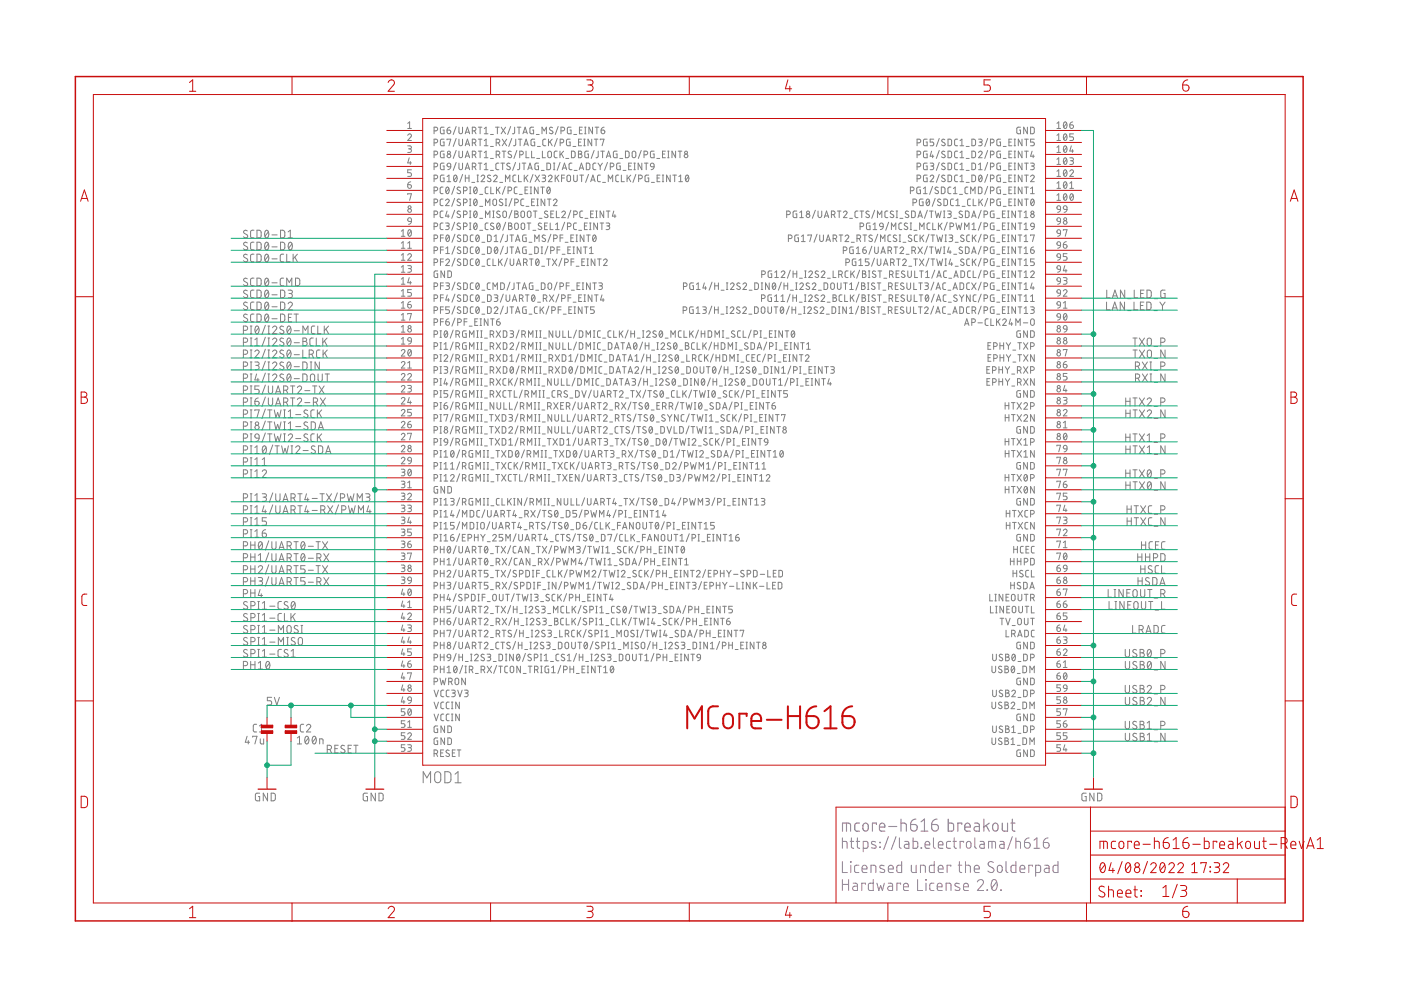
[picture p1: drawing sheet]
<svg xmlns="http://www.w3.org/2000/svg" width="297mm" height="210mm" viewBox="0 0 297 210" stroke-linecap="round" stroke-linejoin="round" font-family="sans-serif">
<g fill="none" stroke="#9526de" stroke-width=".23">
<path d="M178.6 176.2v-1.7l1.6 .1 .1 1.6M179.5 174.5v1.7M182.2 174.5l-.7 .1-.3 .3 .2 1.2 .8 .1M183.1 174.7l.5-.2a1.02 1.02 0 0 1 .2 1.6h-.6l-.2-.2-.1-.8zM185.8 174.8v-.3h-.8v1.7M186.5 175.4h1.1a.6 .6 0 0 0-.4-.9 .6 .6 0 0 0-.7 .6l.1 1 1 .1M188.4 175.2h1.7M191 174.5l1 .1 .2 1.6M191 173.7v2.5M193.1 174.8h.8a.71 .71 0 0 1 .6 .8 .71 .71 0 0 1-.8 .6 .71 .71 0 0 1-.6-.7zM194.2 173.7a1.09 1.09 0 0 0-1.1 1.1M195.3 176.2h1.4"/>
<path d="M195.3 174.2l.7-.5v2.5M197.5 174.8h.9a.71 .71 0 0 1 .5 .8 .71 .71 0 0 1-.7 .6 .71 .71 0 0 1-.7-.7zM198.7 173.7a1.12 1.12 0 0 0-1.2 1.1M201 173.7v2.5h.9l.3-.2v-1.2l-.4-.3h-.8M203.9 174.8v-.3h-.8v1.7M204.6 175.4h1.1a.6 .6 0 0 0-.4-.9 .6 .6 0 0 0-.7 .6l.1 1 1 .1M206.7 174.5l.7 .1 .2 .3v1.3h-.6a.5 .5 0 0 1-.5-.5 .5 .5 0 0 1 .5-.5h.6M208.6 173.7v2.5M209.1 175l.6 1.2M209.7 174.5l-1.1 .9M210.6 174.7l.5-.2a1.02 1.02 0 0 1 .2 1.6l-.4 .1-.4-.3v-.8zM212.5 174.5v1.5l.4 .2h.7v-1.7"/>
<path d="M214.3 174.5h.9M214.6 173.7l.1 2.3 .5 .2"/>
</g>
<g fill="none" stroke="#9526de" stroke-width=".21">
<path d="M178.6 178.4l.9 .1 .1 1.4M178.6 177.7v2.2M180.3 178.4h.7M180.5 177.7v1.9l.5 .3M181.5 178.4h.8M181.8 177.7v1.9l.5 .3M183 179.9l.8-.1 .2-.2v-.8l-.2-.4h-.8v2.2M185.6 178.5l-.7-.1-.1 .4 .9 .5v.4h-.9M186.5 178.6l.1 .1zM186.5 179.6l.1 .1zM188.4 177.4l-1 2.7M190 177.4l-1 2.7"/>
<path d="M190.7 177.7v1.8l.1 .2 .3 .2M191.8 178.4h.7l.2 .4v1.1h-.5a.42 .42 0 0 1-.5-.5 .42 .42 0 0 1 .5-.4h.5M193.6 177.7v2.2l.8-.1 .2-.2v-1l-.2-.2h-.8M195.3 179.7l.1 .2zM196.1 179.1h1a.52 .52 0 0 0-.3-.7 .52 .52 0 0 0-.7 .5l.1 .8 .9 .2M197.9 177.7v1.8l.4 .4M198.9 179.1h1a.51 .51 0 0 0-.3-.7 .51 .51 0 0 0-.7 .5l.2 .8 .8 .2M201.5 178.4h-.6l-.2 .4v.8l.2 .2 .6 .1M202.1 178.4h.7M202.3 177.7v1.9l.5 .3M204.3 178.6v-.2h-.7v1.5M205 178.6l.5-.2a.83 .83 0 0 1 0 1.5l-.6-.4z"/>
<path d="M206.7 177.7v1.8l.1 .2 .3 .2M207.8 178.4h.6l.3 .2v1.3h-.6a.42 .42 0 0 1-.4-.5 .42 .42 0 0 1 .4-.4h.6M209.6 179.9v-1.5l1.4 .1 .1 1.4M210.3 178.4v1.5M212 178.4h.7l.2 .2v1.3h-.6a.42 .42 0 0 1-.4-.5 .42 .42 0 0 1 .4-.4h.6M214.6 177.4l-.9 2.7M215.4 178.4l.9 .1 .1 1.4M215.4 177.7v2.2M217.2 178.6h.8a.61 .61 0 0 1 .4 .7 .61 .61 0 0 1-.6 .5 .61 .61 0 0 1-.6-.6zM218.2 177.7l-.7 .2-.3 .7M219.2 179.9h1.3M219.2 178.1l.6-.4v2.2"/>
<path d="M221.2 178.6h.8a.62 .62 0 0 1 .4 .7 .62 .62 0 0 1-.6 .6 .62 .62 0 0 1-.6-.7zM222.2 177.7l-.7 .2-.3 .7M178.6 182.7v2.3h1.1M178.6 186.5v2.3M178.6 187.5h1.3M179.9 186.5v2.3M180.3 182.7l.1 .1zM180.4 183.5v1.5M180.9 187.3h.6l.3 .3v1.2h-.6a.46 .46 0 0 1-.4-.4 .46 .46 0 0 1 .4-.5h.6M182.1 183.5h-.7l-.2 .3 .1 1.1 .8 .1M182.8 184.2h1a.55 .55 0 0 0-.3-.7 .55 .55 0 0 0-.7 .5l.1 .9 .9 .1M183.5 187.5v-.2h-.8v1.5"/>
<path d="M184.7 185v-1.5l.9 .1 .1 1.4M185.1 186.5v2.3h-.8l-.2-.2v-1.1l.2-.2h.8M185.9 187.3l.4 1.5 .4-1 .4 1 .4-1.5M187.5 183.6l-.8-.1-.2 .4 1 .5v.5l-.3 .1-.7-.1M188.3 184.2h1.1a.55 .55 0 0 0-.4-.7 .55 .55 0 0 0-.7 .5l.2 .9 .9 .1M188.3 187.3h.7l.3 .3v1.2h-.6a.46 .46 0 0 1-.5-.4 .46 .46 0 0 1 .5-.5h.6M190.9 187.5v-.2h-.7v1.5M191.2 182.7v2.3h-.8l-.3-.4 .1-.9 .2-.2h.8M191.6 188h1a.54 .54 0 0 0-.4-.7 .54 .54 0 0 0-.6 .5l.1 .9 .9 .1M193.2 183.5v1.1l.1 .3 .3 .1h.6v-1.5M194.5 186.5v2.3h1.1M195.2 185v-1.5l.9 .1 .1 1.4"/>
<path d="M196.3 186.5l.1 .1zM196.3 187.3v1.5M198 187.3h-.6l-.3 .3 .1 1.1 .8 .1M198.1 182.7v2.3h-.8l-.2-.2v-1.1l.2-.2h.8M198.7 188h1a.54 .54 0 0 0-.3-.7 .54 .54 0 0 0-.7 .5l.1 .9 .9 .1M198.9 184.2h1.1a.55 .55 0 0 0-.4-.7 .55 .55 0 0 0-.7 .5l.1 .9 1 .1M200.6 188.8v-1.5l.9 .1 .1 1.4M201.6 183.7v-.2h-.8v1.5M203.2 183.5h.7M203.4 187.4l-.8-.1-.1 .4 .9 .6 .1 .4-.3 .1-.7-.1M203.4 182.7v2.1l.5 .2M204.3 188h1a.54 .54 0 0 0-.3-.7 .54 .54 0 0 0-.7 .5l.1 .9 .9 .1"/>
<path d="M204.7 183.5l.9 .1 .1 1.4M204.7 182.7v2.3M206.6 184.2h1a.56 .56 0 0 0-.3-.7 .56 .56 0 0 0-.7 .5l.1 .9 .9 .1M207.2 187a.64 .64 0 0 1 .9-.5 .64 .64 0 0 1 .2 1l-1.1 1.3h1.3M209.3 188.7l.1 .1zM210.4 186.7a.62 .62 0 0 1 .8-.1 .62 .62 0 0 1 .2 .7 .99 .99 0 0 1-.8 1.5 1.68 1.68 0 0 1-.2-2.1zM210.6 182.9a.58 .58 0 0 0-.9-.1 .58 .58 0 0 0 .1 .8l.7 .4a.59 .59 0 0 1 0 .9 .59 .59 0 0 1-.8-.1l-.3-.1M211.3 187l-1 1.3M211.6 183.6l.3-.1 .5 .1 .1 .9a.52 .52 0 0 1-.5 .5 .52 .52 0 0 1-.5-.5zM212.2 188.7l.1 .1zM213.3 182.7v1.9l.1 .3 .3 .1M215.4 182.7v2.3h-.8l-.2-.4v-.9l.2-.2h.8"/>
<path d="M216.2 184.2h1.1a.55 .55 0 0 0-.4-.7 .55 .55 0 0 0-.7 .5l.2 .9 .9 .1M218.9 183.7v-.2h-.8v1.5M219.6 185h.8l.2-.2v-1l-.2-.3h-.8v2.3M221.5 183.5h.7l.2 .3v1.2h-.6a.46 .46 0 0 1-.4-.5 .46 .46 0 0 1 .4-.4h.6M224.3 182.7v2.3h-.8l-.2-.4v-.9l.2-.2h.8"/>
</g>
<g fill="none" stroke="#808080" stroke-width=".21">
<path d="M86.4 30.9l.7 .1 .1 .2-.1 .3-.5 .1M86.4 28.7a.39 .39 0 0 1 .6-.3 .39 .39 0 0 1 .1 .6l-.7 .8h.8M86.4 39.2h.5a.4 .4 0 0 1 .3 .4 .4 .4 0 0 1-.4 .3 .4 .4 0 0 1-.4-.3zM86.4 27.2h.8M86.4 26.2l.4-.4v1.4M86.8 33.5l-.4 1h.8M86.8 31.6a.38 .38 0 0 1 .4 .3 .38 .38 0 0 1-.4 .4h-.4M87 34.2v.7M87.1 38.5l-.4 .2-.3 .5M87.2 36h-.8v.6h.5a.4 .4 0 0 1 .3 .4 .4 .4 0 0 1-.3 .4h-.5M92 37.9h.4a.39 .39 0 0 0 .4-.4 .39 .39 0 0 0-.4-.4h-.4v1.4M92 35.4h.4a.39 .39 0 0 0 .4-.4 .39 .39 0 0 0-.4-.4h-.4v1.4"/>
<path d="M92 32.8h.4a.39 .39 0 0 0 .4-.4 .39 .39 0 0 0-.4-.4h-.4v1.4M92 30.3h.4a.39 .39 0 0 0 .4-.4 .39 .39 0 0 0-.4-.4h-.4v1.4M92 27.7h.4a.39 .39 0 0 0 .4-.3 .39 .39 0 0 0-.4-.4h-.4v1.4M93.9 39.7h-.4l-.2 .3v.9l.2 .1 .4 .1M94.1 37.1h-.5l-.2 .2v.9l.2 .3h.5v-.8h-.2M94.1 34.6h-.5l-.2 .2v.9l.2 .3h.5v-.8h-.2M94.1 32l-.5 .1-.2 .1v.9l.2 .3h.5v-.7h-.2M94.1 29.5h-.5l-.2 .2v.9l.2 .3h.5v-.8h-.2M94.1 27h-.5l-.2 .2v.8l.2 .3 .5 .1v-.8h-.2M94.7 39.8v-.1a.68 .68 0 0 1 .6 .5 .68 .68 0 0 1-.2 .7l-.1 .1a.68 .68 0 0 1-.6-.4 .68 .68 0 0 1 .2-.7zM94.8 27.6h.4a.4 .4 0 0 1 .4 .4 .4 .4 0 0 1-.4 .4 .4 .4 0 0 1-.4-.4zM94.8 37.4l.4-.3v1.4"/>
<path d="M94.8 29.7v-.2h.8l-.4 1.4M94.8 38.5h.8M94.9 34.7h.6l.1 .7h-.5l-.3-.2zM95.2 40l-.6 .7M95.4 27l-.4 .1-.2 .5M95.6 35.4l-.3 .5-.3 .1M96.3 37.2l.1-.1a.71 .71 0 0 1 .5 .7 .71 .71 0 0 1-.5 .7l-.2-.7zM96.4 39.5l-.6 1.7M96.7 34.4l-.6 1.7M96.7 31.9l-.6 1.7M96.7 29.4l-.6 1.7M96.7 26.8l-.6 1.7"/>
<path d="M96.9 37.4l-.7 .8M97.3 34.6v1a.38 .38 0 0 0 .4 .4 .38 .38 0 0 0 .4-.4v-1M97.3 32v1.1a.38 .38 0 0 0 .4 .3 .38 .38 0 0 0 .4-.3v-1.1M97.3 29.5v1a.38 .38 0 0 0 .4 .4 .38 .38 0 0 0 .4-.4v-1M97.3 27v1a.38 .38 0 0 0 .4 .4 .38 .38 0 0 0 .4-.4v-1M97.6 39.8l-.5-.1-.2 .3 .6 .5a.39 .39 0 0 1 0 .6 .39 .39 0 0 1-.6-.2M98.1 37l-.6 1.7M98.6 36l.5-1.4 .5 1.4M98.6 33.4l.5-1.4 .5 1.4M98.6 30.9l.5-1.4 .5 1.4M98.6 28.4l.5-1.4 .5 1.4M98.7 37.7h.7"/>
<path d="M98.7 37.1v1.4M98.7 35.6h.7M98.7 33.1h.7M98.7 30.5h.7M98.7 28h.7M99.4 37.1v1.4M99.5 39.7h.3M99.7 39.7v1.4M100 38.7h.6M100.1 35.4h.4a.39 .39 0 0 0 .4-.4 .39 .39 0 0 0-.4-.4h-.4v1.4M100.1 32.8h.4a.39 .39 0 0 0 .4-.4 .39 .39 0 0 0-.4-.4h-.4v1.4M100.1 30.3h.4a.39 .39 0 0 0 .4-.4 .39 .39 0 0 0-.4-.4h-.4v1.4"/>
<path d="M100.1 27.7h.4a.39 .39 0 0 0 .4-.3 .39 .39 0 0 0-.4-.4h-.4v1.4M100.6 39.8l.2-.1a.76 .76 0 0 1 .4 .7 .76 .76 0 0 1-.5 .6l-.3-.6zM100.6 35.4l.3 .6M100.6 32.8l.3 .6M100.6 30.3l.3 .6M100.6 27.7l.3 .7M101.1 40l-.6 .7M101.1 37.1h.4M101.1 38.5h.4M101.3 37.1v1.4M101.4 27h.8M101.4 34.6h.8"/>
<path d="M101.4 32h.8M101.4 29.5h.8M101.8 27v1.4M101.8 29.5v1.4M101.8 32v1.4M101.8 34.6v1.4M102 37.4a.38 .38 0 0 1 .5-.3 .38 .38 0 0 1 .2 .6l-.7 .8h.8M102.7 28.4h.8M102.7 36h.8M102.7 34.9l.4-.3v1.4M102.7 27.3l.4-.3v1.4M102.7 29.8l.4-.3v1.4"/>
<path d="M102.7 32.4l.4-.4v1.4M102.7 33.4h.8M102.7 30.9h.8M103.5 39.7h-.4l-.2 .3v.9l.2 .1 .4 .1M104 36.1h.6M104 33.6h.6M104 31.1h.6M104 28.5h.6M104 37.2l-.5-.1-.1 .3 .5 .5a.39 .39 0 0 1 0 .7 .39 .39 0 0 1-.6-.3M104.1 39.7v1.4h.6M104.6 37.4a.38 .38 0 0 1 .6-.3 .38 .38 0 0 1 .1 .6l-.7 .8h.8M105.1 27h.7"/>
<path d="M105.2 32.8h.4a.39 .39 0 0 0 .4-.4 .39 .39 0 0 0-.4-.4h-.4v1.4M105.2 30.3h.4a.39 .39 0 0 0 .4-.4 .39 .39 0 0 0-.4-.4h-.4v1.4M105.3 39.7v1.4M105.5 27v1.4M105.7 32.8l.3 .6M105.7 30.3l.3 .6M105.8 34.6h-.5l-.2 .3 .1 .9 .1 .2h.5M106 38.7h.6M106 39.7l-.7 .8M106.2 34.6h.8M106.3 27l.9 1.4M106.5 32h.8"/>
<path d="M106.5 29.5l.9 1.4M106.6 34.6v1.4M106.8 32v1.4M107.1 39.5l-.6 1.7M107.2 38.5v-1.4l.4 .8 .5-.8v1.4M107.2 27l-.9 1.4M107.4 29.5l-.9 1.4M108.1 34.7l-.4-.1-.2 .3 .6 .5a.39 .39 0 0 1-.1 .6 .39 .39 0 0 1-.6-.2M108.3 26.8l-.7 1.7M108.4 32.2a.35 .35 0 0 0-.5-.1 .35 .35 0 0 0 0 .5l.4 .3a.39 .39 0 0 1 0 .6 .39 .39 0 0 1-.6-.2M108.5 29.4l-.6 1.7M109.1 27v1.2l-.5 .2"/>
<path d="M109.3 34.4l-.6 1.7M109.3 29.5v1.2l-.4 .2M109.4 37.1h-.5l-.1 .3v.9l.1 .2h.5M109.6 31.9l-.6 1.7M109.6 39.7h-.4l-.2 .3 .1 .9 .1 .1 .4 .1M109.7 27h.7M109.9 29.5h.8M109.9 37.1v1.4h.7M110 27v1.4M110.2 34.6v1.2l-.5 .2M110.2 32.8h.4a.39 .39 0 0 0 .4-.4 .39 .39 0 0 0-.4-.4h-.4v1.4M110.3 29.5v1.4"/>
<path d="M110.7 34.6h.8M110.9 28.4l.4-1.4 .5 1.4M111 28h.7M111.1 30.9l.4-1.4 .5 1.4M111.1 34.6v1.4M111.1 37.1v1.4M111.2 30.5h.7M111.5 37.7l.4 .8M111.5 32v1.4h.7M111.9 36l.5-1.4 .4 1.4M111.9 39.7h-.6v1.4h.6M111.9 37.1l-.8 .9"/>
<path d="M112 35.6h.7M112.4 39.7h.3M112.6 39.7v1.4M112.7 32v1.4h.6M113 37l-.6 1.7M113.1 27h-.6l-.1 .2v.8l.1 .3 .6 .1v-.8h-.2M113.4 29.5h-.6l-.2 .2v.9l.2 .3h.6v-.8h-.3M113.5 37.1l.9 1.4M113.7 28.5h.6M113.8 33.6h.6M113.9 31.1h.7M114.1 39.7v1.4l-.8-1.4v1.4"/>
<path d="M114.2 34.6h-.6l-.2 .2v.9l.2 .3h.6v-.8h-.3M114.4 37.1l-.9 1.4M114.6 39.7h.8M114.8 36.1h.6M114.9 37.1h.6l.2 .3-.2 .3h-.4M114.9 28.4v-1.4l.5 .7 .4-.7v1.4M115 32v1.4h.6M115 39.7v1.4M115.3 37.7a.39 .39 0 0 1 .4 .4 .39 .39 0 0 1-.4 .4h-.4M115.7 29.5h-.4l-.2 .3v.9l.2 .2h.4M116 34.6h.5l.2 .2v1l-.2 .2h-.5zM116.1 39.8l.1-.1a.68 .68 0 0 1 .6 .5 .68 .68 0 0 1-.2 .7l-.2 .1a.68 .68 0 0 1-.6-.4 .68 .68 0 0 1 .2-.7z"/>
<path d="M116.2 32.2h.6l.1 .9a.39 .39 0 0 1-.4 .3 .39 .39 0 0 1-.4-.3zM116.3 37.4a.39 .39 0 0 1 .5-.3 .39 .39 0 0 1 .1 .6l-.6 .8h.8M116.3 29.5v1.4M116.6 30.1l.5 .8M116.6 40l-.6 .7M117.1 29.5l-.8 .9M117.2 27.1a.35 .35 0 0 0-.6-.1 .35 .35 0 0 0 0 .6l.5 .2a.32 .32 0 0 1 .1 .4 .32 .32 0 0 1-.4 .1l-.3-.1M117.3 36h.3M117.3 34.6h.3M117.5 34.6v1.4M117.7 37.1v1.4M118 37.7l.5 .8"/>
<path d="M118.1 32l-.4 .1-.2 .3v.9l.2 .1h.4M118.2 29.4l-.7 1.7M118.3 26.8l-.6 1.7M118.5 37.1l-.8 .9M118.7 32v1.4M118.7 34.4l-.6 1.7M118.8 30.3h.3a.39 .39 0 0 0 .4-.4 .39 .39 0 0 0-.4-.4h-.3v1.4M118.9 27.7h.4a.39 .39 0 0 0 .4-.3 .39 .39 0 0 0-.4-.4h-.4v1.4M119 32.6l.5 .8M119.1 37.7h.6M119.2 36l.5-1.4 .4 1.4M119.3 35.6h.7"/>
<path d="M119.5 32l-.8 .9M119.7 37.1h-.6v1.4M120 33.6h.6M120.3 37.2h.6l.1 .9a.38 .38 0 0 1-.4 .4 .38 .38 0 0 1-.4-.4zM120.9 29.5h-.6l-.2 .2v.9l.2 .3h.6v-.8h-.3M121.1 27h-.6l-.2 .2v.8l.2 .3 .6 .1v-.8h-.3M121.2 32l.5 .1 .2 .2v.8l-.2 .3h-.5zM121.3 34.6h-.5l-.2 .3 .1 .9 .1 .2h.5M121.5 31.1h.6M121.6 37.1v1a.38 .38 0 0 0 .4 .4 .38 .38 0 0 0 .4-.4v-1M121.6 28.5h.7M121.7 36.1h.7"/>
<path d="M122.6 32l.7 .2v.4l-.3 .1a.39 .39 0 0 1 .4 .4 .39 .39 0 0 1-.4 .3h-.4zM122.6 32.7h.4M122.7 30.1h.4M122.8 36l.5-1.4 .4 1.4M122.9 27.6h.4M122.9 37.1h.8M122.9 35.6h.7M123.3 29.5h-.6v1.4h.6M123.3 37.1v1.4M123.5 27h-.6v1.4h.6M123.8 30.9h.3M123.8 29.5h.3"/>
<path d="M123.9 29.5v1.4M124 28.4h.2M124 27h.2M124.1 27v1.4M124.3 34.6h.5l.3 .2v1l-.3 .2h-.5zM124.8 32l-.6 .1-.2 .1v.9l.2 .3h.6v-.7h-.3M124.8 37l-.6 1.7M125.2 38.5l.5-1.4 .5 1.4M125.3 38.2h.7M125.5 29.5v1.4l-.8-1.4v1.4M125.6 27v1.4l-.7-1.4v1.4M126 31.9l-.7 1.7"/>
<path d="M126 29.5h.8M126.2 27h.8M126.3 34.6h-.4l-.2 .3 .1 .9 .1 .2h.4M126.4 29.5v1.4M126.6 27v1.4M126.8 34.6l.5 .6M126.8 32v1.3l-.4 .1M127.3 35.2v.8M127.3 29.7v-.2h.8l-.4 1.4M127.3 37.1h-.4l-.2 .3v.9l.2 .2h.4M127.4 32h.7M127.4 27.6h.5a.4 .4 0 0 1 .3 .4 .4 .4 0 0 1-.4 .4 .4 .4 0 0 1-.4-.4z"/>
<path d="M127.7 34.6l-.4 .6M127.8 32v1.4M127.8 38.7h.6M128.1 27l-.5 .2-.2 .4M128.6 33.4l.4-1.4 .5 1.4M128.7 33.1h.7M128.8 34.4l-.6 1.7M129 38.5v-1.4l.4 .8 .5-.8v1.4M129.4 35.4h.4a.39 .39 0 0 0 .4-.4 .39 .39 0 0 0-.4-.4h-.4v1.4M130.8 32l-.6 .1-.1 .1-.1 .9 .2 .3h.6v-.7h-.2M131.2 37.1h-.5l-.1 .3v.9l.1 .2h.5M131.4 33.6h.6"/>
<path d="M131.5 34.6h-.6l-.1 .2-.1 .9 .2 .3h.6v-.8h-.2M131.7 37.1v1.4h.7M132.1 36.1h.6M132.6 32l.5 .1 .2 .2 .1 .8-.3 .3h-.5zM132.9 37.1v1.4M133.3 37.7l.4 .8M133.3 35.2h.5M133.7 37.1l-.8 .9M133.9 34.6h-.6v1.4h.6M134.1 32.2h.6l.1 .9a.39 .39 0 0 1-.4 .3 .39 .39 0 0 1-.4-.3zM134.4 36h.3M134.4 34.6h.3"/>
<path d="M134.6 34.6v1.4M134.8 37l-.6 1.7M135.4 37.9h.4a.39 .39 0 0 0 .4-.4 .39 .39 0 0 0-.4-.4h-.4v1.4M136 31.9l-.7 1.7M136.1 34.6v1.4l-.8-1.4v1.4M136.5 32.8h.4a.39 .39 0 0 0 .4-.4 .39 .39 0 0 0-.4-.4h-.4v1.4M136.6 34.6h.8M137 34.6v1.4M137.5 37.1h-.6l-.1 .2v.9l.1 .3h.6v-.8h-.2M138 34.7h.6l.1 .7-.7-.1zM138.1 38.7h.6M138.7 35.4l-.3 .5-.4 .1"/>
<path d="M138.7 32l-.6 .1-.2 .1v.9l.2 .3h.6v-.7h-.2M139.3 33.6h.6M139.3 37.7h.5M139.9 37.1h-.6v1.4h.6M140.4 37.1h.3M140.4 38.5h.3M140.5 32.7h.4M140.6 37.1v1.4M141.1 32h-.6v1.4h.6M141.6 32h.3M141.6 33.4h.3M141.7 32v1.4"/>
<path d="M142.1 37.1v1.4l-.8-1.4v1.4M142.6 37.1h.8M143 37.1v1.4M143.2 32v1.4l-.7-1.4v1.4M143.8 32h.8M143.9 37.4l.4-.3v1.4M143.9 38.5h.8M144.2 32v1.4M145.5 37.2l.1-.1a.68 .68 0 0 1 .5 .5 .68 .68 0 0 1-.2 .7l-.1 .2a.68 .68 0 0 1-.6-.5 .68 .68 0 0 1 .2-.7zM146 37.4l-.6 .8M194.4 30.3h.4a.39 .39 0 0 0 .4-.4 .39 .39 0 0 0-.4-.4h-.4v1.4M194.4 32.8h.4a.39 .39 0 0 0 .4-.4 .39 .39 0 0 0-.4-.4h-.4v1.4"/>
<path d="M194.4 35.4h.4a.39 .39 0 0 0 .4-.4 .39 .39 0 0 0-.4-.4h-.4v1.4M194.4 37.9h.4a.39 .39 0 0 0 .4-.4 .39 .39 0 0 0-.4-.4h-.4v1.4M195.2 39.7h-.6l-.2 .2v.8l.2 .3 .6 .1v-.8h-.3M195.8 40l.4-.3v1.4M196.6 29.5h-.6l-.2 .2v.9l.2 .3h.6v-.8h-.3M196.6 32l-.6 .1-.2 .1v.9l.2 .3h.6v-.7h-.3M196.6 34.6h-.6l-.2 .2v.9l.2 .3h.6v-.8h-.3M196.6 37.1h-.6l-.2 .2v.9l.2 .3h.6v-.8h-.3M197.2 34.6h.6l.2 .2-.2 .4h-.4M197.2 37.4a.38 .38 0 0 1 .5-.3 .38 .38 0 0 1 .2 .6l-.7 .8h.8M197.5 32l-.3 1.1h.8M197.6 35.2a.39 .39 0 0 1 .4 .4 .39 .39 0 0 1-.4 .4h-.4"/>
<path d="M197.7 39.5l-.6 1.7M197.7 32.8v.6M198 29.5h-.8v.6h.5a.4 .4 0 0 1 .3 .4 .4 .4 0 0 1-.3 .4h-.5M198.9 39.8a.35 .35 0 0 0-.5-.1 .35 .35 0 0 0 0 .5l.4 .3a.39 .39 0 0 1 0 .6 .39 .39 0 0 1-.6-.2M199.1 29.4l-.6 1.7M199.1 31.9l-.6 1.7M199.1 34.4l-.6 1.7M199.1 37l-.6 1.7M199.6 39.7h.5l.2 .2 .1 .8-.3 .3-.5 .1zM200.3 29.6a.35 .35 0 0 0-.5-.1 .35 .35 0 0 0-.1 .5l.5 .3a.38 .38 0 0 1 0 .6 .38 .38 0 0 1-.6-.2M200.3 32.2a.35 .35 0 0 0-.5-.1 .35 .35 0 0 0 0 .5l.4 .3a.38 .38 0 0 1 0 .6 .38 .38 0 0 1-.6-.2M200.3 34.7a.35 .35 0 0 0-.5-.1 .35 .35 0 0 0 0 .6l.4 .2a.38 .38 0 0 1 0 .6 .38 .38 0 0 1-.6-.2"/>
<path d="M200.3 37.2a.35 .35 0 0 0-.5 0 .35 .35 0 0 0 0 .5l.4 .2a.38 .38 0 0 1 0 .6 .38 .38 0 0 1-.6-.2M201 29.5h.5l.2 .2v1l-.2 .2h-.5zM201 32l.5 .1 .2 .2v.9l-.2 .2h-.5zM201 34.6h.5l.2 .2v1l-.2 .2h-.5zM201 37.1h.5l.2 .3v.9l-.2 .2h-.5zM201.6 39.7h-.4l-.2 .3v.9l.2 .1 .4 .1M202.1 40l.4-.3v1.4M203 29.5h-.4l-.2 .3v.9l.2 .2h.4M203 32l-.4 .1-.2 .3v.9l.2 .1h.4M203 34.6h-.4l-.2 .3v.9l.2 .2h.4M203 37.1h-.4l-.2 .3v.9l.2 .2h.4M203.5 38.5h.8"/>
<path d="M203.5 36h.8M203.5 33.4h.8M203.5 30.9h.8M203.5 29.8l.4-.3v1.4M203.5 32.4l.4-.4v1.4M203.5 34.9l.4-.3v1.4M203.5 37.4l.4-.3v1.4M204.9 38.7h.6M204.9 36.1h.6M204.9 33.6h.6M204.9 31.1h.6M205.2 39.7h-.4l-.2 .3v.9l.2 .1 .4 .1"/>
<path d="M206.1 29.5h.5l.2 .2v.8l-.2 .4h-.5zM206.1 32l.5 .1 .2 .2v.8l-.2 .3h-.5zM206.1 34.6h.5l.2 .2v.8l-.2 .4h-.5zM206.1 37.1h.5l.2 .3v.7l-.2 .4h-.5zM207.4 39.7h.6l.2 .2v.9l-.2 .2-.6 .1zM207.5 29.5h.6l.1 .2-.1 .4h-.5M207.5 32.4a.38 .38 0 0 1 .5-.3 .38 .38 0 0 1 .1 .6l-.6 .7h.7M207.5 36h.7M207.5 34.9l.4-.3v1.4M207.6 37.2l.3-.1a.83 .83 0 0 1 0 1.4 .88 .88 0 0 1-.3-1.3zM207.9 30.1a.39 .39 0 0 1 .3 .4 .39 .39 0 0 1-.3 .4h-.4M208.2 37.4l-.7 .8"/>
<path d="M209.4 29.4l-.6 1.7M209.4 31.9l-.6 1.7M209.4 34.4l-.6 1.7M209.4 37l-.6 1.7M209.4 39.5l-.6 1.7M210 30.3h.4a.39 .39 0 0 0 .4-.4 .39 .39 0 0 0-.4-.4h-.4v1.4M210 32.8h.4a.39 .39 0 0 0 .4-.4 .39 .39 0 0 0-.4-.4h-.4v1.4M210 35.4h.4a.39 .39 0 0 0 .4-.4 .39 .39 0 0 0-.4-.4h-.4v1.4M210 37.9h.4a.39 .39 0 0 0 .4-.4 .39 .39 0 0 0-.4-.4h-.4v1.4M212.1 29.5h-.6l-.1 .2-.1 .9 .2 .3h.6v-.8h-.2M212.1 32l-.6 .1-.1 .1-.1 .9 .2 .3h.6v-.7h-.2M212.1 34.6h-.6l-.1 .2-.1 .9 .2 .3h.6v-.8h-.2"/>
<path d="M212.1 37.1h-.6l-.1 .2-.1 .9 .2 .3h.6v-.8h-.2M212.1 39.7h-.6l-.1 .2-.1 .8 .2 .3 .6 .1v-.8h-.2M212.7 38.7h.6M212.7 36.1h.6M212.7 33.6h.6M212.7 31.1h.6M213.9 37.7h.5M213.9 35.2h.5M213.9 32.7h.5M213.9 30.1h.5M214.5 29.5h-.6v1.4h.6M214.5 32h-.6v1.4h.6"/>
<path d="M214.5 34.6h-.6v1.4h.6M214.5 37.1h-.6v1.4h.6M214.5 39.7h-.6v1.4h.6M215 37.1h.3M215 38.5h.3M215 36h.3M215 34.6h.3M215 32h.3M215 33.4h.3M215 30.9h.3M215 29.5h.3M215 39.7h.3"/>
<path d="M215.2 29.5v1.4M215.2 32v1.4M215.2 34.6v1.4M215.2 37.1v1.4M215.2 39.7v1.4M216.4 27h-.6l-.2 .2v.8l.2 .3 .6 .1v-.8h-.3M216.7 29.5v1.4l-.8-1.4v1.4M216.7 32v1.4l-.8-1.4v1.4M216.7 34.6v1.4l-.8-1.4v1.4M216.7 37.1v1.4l-.8-1.4v1.4M216.7 39.7v1.4l-.8-1.4v1.4M217.2 37.1h.8"/>
<path d="M217.2 34.6h.8M217.2 32h.8M217.2 29.5h.8M217.2 39.7h.8M217.6 29.5v1.4M217.6 32v1.4M217.6 34.6v1.4M217.6 37.1v1.4M217.6 39.7v1.4M217.8 27v1.4l-.8-1.4v1.4M218.5 27h.6l.2 .2v.9l-.2 .2-.6 .1zM218.5 34.6h.6l.2 .2-.2 .4h-.4"/>
<path d="M218.5 37.4a.38 .38 0 0 1 .5-.3 .38 .38 0 0 1 .2 .6l-.7 .8h.8M218.5 40l.4-.3v1.4M218.8 32l-.3 1.1h.8M218.9 35.2a.39 .39 0 0 1 .4 .4 .39 .39 0 0 1-.4 .4h-.4M219.1 32.8v.6M219.3 29.5h-.8v.6h.5a.4 .4 0 0 1 .3 .4 .4 .4 0 0 1-.3 .4h-.5M224.1 26.2l.4-.4v1.4M224.1 28.7l.4-.3v1.4M224.1 31.2l.4-.3v1.4M224.1 33.8l.4-.3v1.4M224.1 36.3l.4-.3v1.4M224.1 38.9l.4-.4v1.4"/>
<path d="M224.1 27.2h.8M224.1 37.4h.8M224.1 32.3h.8M224.1 29.8h.8M224.1 34.9h.8M224.1 39.9h.8M225.6 26l.2-.2a.83 .83 0 0 1 0 1.4 .87 .87 0 0 1-.2-1.2zM225.6 28.5l.2-.1a.83 .83 0 0 1 0 1.4 .87 .87 0 0 1-.2-1.3zM225.6 31l.2-.1a.83 .83 0 0 1 0 1.4 .87 .87 0 0 1-.2-1.3zM225.6 33.6l.2-.1a.83 .83 0 0 1 0 1.4 .87 .87 0 0 1-.2-1.3zM225.6 36.1l.2-.1a.83 .83 0 0 1 0 1.4 .87 .87 0 0 1-.2-1.3zM225.6 38.6l.2-.1a.83 .83 0 0 1 0 1.4 .88 .88 0 0 1-.2-1.3z"/>
<path d="M226.1 26.2l-.6 .7M226.1 28.7l-.6 .8M226.1 31.2l-.6 .8M226.1 33.8l-.6 .7M226.1 36.3l-.6 .8M226.1 38.9l-.6 .7M226.8 26.5h.5a.39 .39 0 0 1 .3 .4 .39 .39 0 0 1-.4 .3 .39 .39 0 0 1-.4-.3zM226.8 33.5h.6l.2 .2-.2 .4h-.4M226.8 36.3a.38 .38 0 0 1 .6-.3 .38 .38 0 0 1 .1 .6l-.7 .8h.8M226.8 39.9h.8M226.8 38.9l.4-.4v1.4M227.1 30.9l-.3 1.1h.8"/>
<path d="M227.2 34.1a.39 .39 0 0 1 .4 .4 .39 .39 0 0 1-.4 .4h-.4M227.4 31.7v.6M227.4 25.8l-.5 .3-.1 .4M227.6 28.4h-.8v.6h.5a.39 .39 0 0 1 .3 .4 .39 .39 0 0 1-.3 .4h-.5M52.4 49l-.2-.1a.38 .38 0 0 0-.5 .1 .38 .38 0 0 0 .1 .5l.5 .3a.4 .4 0 0 1 .1 .6 .4 .4 0 0 1-.6-.1l-.2-.1M52.4 51.5l-.2-.1a.38 .38 0 0 0-.5 .1 .38 .38 0 0 0 .1 .5l.5 .3a.4 .4 0 0 1 .1 .6 .4 .4 0 0 1-.6 0l-.2-.2M52.4 54l-.2-.1a.38 .38 0 0 0-.5 .2 .38 .38 0 0 0 .1 .5l.5 .2a.4 .4 0 0 1 .1 .7 .4 .4 0 0 1-.6-.1l-.2-.1M52.4 59.1l-.2-.1a.38 .38 0 0 0-.5 .1 .38 .38 0 0 0 .1 .5l.5 .3a.4 .4 0 0 1 .1 .6 .4 .4 0 0 1-.6 0l-.2-.1M53.8 48.8l-.6 .1-.1 .3v1l.2 .2h.5M53.8 51.4l-.6 .1-.1 .2v1.1l.2 .2h.5M53.8 53.9l-.6 .1-.1 .3v1l.2 .2h.5M53.8 59l-.6 .1-.1 .2 .1 1.2 .6 .1"/>
<path d="M54.5 48.8l.6 .1 .3 .2v1.1l-.3 .2h-.6zM54.5 51.4h.6l.3 .2v1.1l-.3 .2-.6 .1zM54.5 53.9h.6l.3 .3v1l-.3 .3h-.6zM54.5 59h.6l.3 .2v1.1l-.3 .3h-.6zM56.3 48.9l.2-.1a.95 .95 0 0 1 0 1.6 1.04 1.04 0 0 1-.2-1.5zM56.3 51.5l.2-.1a.95 .95 0 0 1 0 1.6 1.04 1.04 0 0 1-.2-1.5zM56.3 54l.2-.1a.95 .95 0 0 1 0 1.6 1.04 1.04 0 0 1-.2-1.5zM56.3 59.1l.2-.1a.95 .95 0 0 1 0 1.6 1.04 1.04 0 0 1-.2-1.5zM56.9 49.2l-.7 .9M56.9 51.7l-.7 .9M56.9 54.3l-.7 .9M56.9 59.3l-.7 .9"/>
<path d="M57.7 49.8h1.1M57.7 52.3h1.1M57.7 60h1.1M57.7 54.9h1.1M59.5 48.8l.6 .1 .2 .2 .1 .9-.3 .4h-.6zM59.5 51.4h.6l.2 .2 .1 .9-.3 .4-.6 .1zM60.1 53.9l-.6 .1-.1 .3 .1 1 .1 .2h.5M60.1 59l-.6 .1-.1 .2 .1 1.2 .6 .1M60.8 53.9v1.6h.7M61.1 50.4h.9M61.1 49.2l.5-.4v1.6M61.3 51.5l.3-.1a.97 .97 0 0 1 0 1.6 1.02 1.02 0 0 1-.3-1.5z"/>
<path d="M61.9 51.7l-.7 .9M62.1 53.9v1.6M62.5 54.5l.6 1M62.7 59h.6l.2 .2 .1 1-.3 .4h-.6zM63.1 53.9l-1 1M85.1 49l.4-.3v1.4M85.1 51.6l.4-.4v1.4M85.1 54.1l.4-.3v1.4M85.1 56.6l.4-.3v1.4M85.1 59.2l.4-.3v1.4M85.1 55.2h.8M85.1 52.6h.8"/>
<path d="M85.1 50.1h.8M85.1 57.7h.8M86.4 54.1a.39 .39 0 0 1 .6-.3 .39 .39 0 0 1 .1 .6l-.7 .8h.8M86.4 56.3h.7l.1 .3-.1 .3h-.5M86.4 51.6l.4-.4v1.4M86.4 41.2v-.1h.8l-.4 1.4M86.4 52.6h.8M86.6 46.3h.5l.1 .6h-.6l-.1-.1zM86.6 48.8l.2-.1a.83 .83 0 0 1 0 1.4 .88 .88 0 0 1-.2-1.3zM86.8 58.9l-.4 1h.8M86.8 56.9a.39 .39 0 0 1 .4 .4 .39 .39 0 0 1-.4 .4h-.4M87 59.6v.7"/>
<path d="M87.1 49l-.6 .8M87.2 46.9l-.1 .4-.5 .3M92 55.7h.4a.38 .38 0 0 0 .4-.4 .38 .38 0 0 0-.4-.4h-.4v1.4M92 53.1h.4a.38 .38 0 0 0 .4-.4 .38 .38 0 0 0-.4-.3h-.4v1.4M92 50.6h.4a.38 .38 0 0 0 .4-.4 .38 .38 0 0 0-.4-.4h-.4v1.4M92 45.5h.4a.38 .38 0 0 0 .4-.4 .38 .38 0 0 0-.4-.4h-.4v1.4M92 48h.4a.38 .38 0 0 0 .4-.3 .38 .38 0 0 0-.4-.4h-.4v1.4M92 43h.4a.39 .39 0 0 0 .4-.4 .39 .39 0 0 0-.4-.4h-.4v1.4M92 40.4h.4a.39 .39 0 0 0 .4-.3 .39 .39 0 0 0-.4-.4h-.4v1.4M92.8 57.4l-.6 .1-.1 .1-.1 .9 .2 .3h.6v-.7h-.2M93.4 50.4h.6M93.4 53h.6"/>
<path d="M93.4 55.5h.6M93.9 44.7l-.4 .1-.2 .2v1l.2 .1h.4M93.9 47.3h-.4l-.2 .3v.9l.2 .2h.4M93.9 42.2h-.4l-.2 .3v.9l.2 .2h.4M94 49.8h-.6v1.4M94 52.4h-.6v1.4M94 54.9h-.6v1.4M94 60h-.6v1.4M94.3 57.4v1.4l-.8-1.4v1.4M94.5 47.3h.6l.1 .2-.1 .4h-.5M94.5 42.5a.38 .38 0 0 1 .5-.3 .38 .38 0 0 1 .1 .6l-.6 .8h.7M94.5 60h.6l.2 .2-.2 .4h-.4"/>
<path d="M94.5 55.2a.39 .39 0 0 1 .6-.3 .39 .39 0 0 1 .1 .6l-.7 .8h.8M94.5 52.7l.4-.3v1.4M94.5 53.8h.8M94.7 49.9l.2-.1a.76 .76 0 0 1 .4 .8 .76 .76 0 0 1-.5 .6l-.3-.7zM94.8 44.7l-.3 1.1h.7M94.9 47.9a.39 .39 0 0 1 .4 .4 .39 .39 0 0 1-.4 .4h-.4M95 57.4l.5 .1 .2 .2v.9l-.2 .2h-.5zM95 45.5v.6M95.2 50.1l-.6 .8M96.4 44.6l-.6 1.7M96.4 47.1l-.6 1.7M96.4 42.1l-.6 1.7"/>
<path d="M96.5 59.8l-.7 1.7M96.5 54.7l-.7 1.8M96.5 52.2l-.7 1.7M96.5 49.7l-.7 1.7M97.6 44.9l-.5-.1-.2 .2 .6 .6a.39 .39 0 0 1 0 .6 .39 .39 0 0 1-.6-.2M97.6 47.4l-.5-.1-.2 .3 .6 .5a.39 .39 0 0 1 0 .6 .39 .39 0 0 1-.6-.2M97.6 42.3l-.5-.1-.2 .3 .6 .5a.39 .39 0 0 1 0 .6 .39 .39 0 0 1-.6-.2M97.6 55l-.4-.1-.2 .3 .6 .5a.35 .35 0 0 1 0 .5 .35 .35 0 0 1-.5 0l-.2-.1M97.6 52.5l-.4-.1-.2 .3 .6 .5a.38 .38 0 0 1-.1 .6 .38 .38 0 0 1-.6-.2M97.6 49.9l-.4-.1-.2 .3 .6 .5a.38 .38 0 0 1-.1 .6 .38 .38 0 0 1-.6-.2M98.3 45.5h.4a.38 .38 0 0 0 .4-.4 .38 .38 0 0 0-.4-.4h-.4v1.4M98.3 48h.4a.38 .38 0 0 0 .4-.3 .38 .38 0 0 0-.4-.4h-.4v1.4"/>
<path d="M98.3 43h.4a.39 .39 0 0 0 .4-.4 .39 .39 0 0 0-.4-.4h-.4v1.4M98.3 40.4h.4a.39 .39 0 0 0 .4-.3 .39 .39 0 0 0-.4-.4h-.4v1.4M98.3 60h.5l.3 .2v.9l-.3 .2-.5 .1zM98.3 54.9h.5l.3 .2v.9l-.3 .3h-.5zM98.3 52.4h.5l.3 .2v.9l-.3 .2-.5 .1zM98.3 49.8h.5l.3 .3v.9l-.3 .2h-.5zM99.5 47.3h.3M99.5 48.7h.3M99.5 44.7h.3M99.5 46.1h.3M99.5 41.1h.3M99.5 42.2h.3"/>
<path d="M99.5 43.6h.3M99.7 42.2v1.4M99.7 44.7v1.4M99.7 47.3v1.4M100.3 60h-.4l-.2 .3v.9l.2 .2h.4M100.3 54.9h-.4l-.2 .3v.9l.2 .2h.4M100.3 52.4h-.4l-.2 .3v.9l.2 .1 .4 .1M100.3 49.8h-.4l-.2 .3v.9l.2 .2h.4M100.6 44.8l.2-.1a.76 .76 0 0 1 .4 .8 .76 .76 0 0 1-.5 .6l-.3-.7zM100.6 47.4l.2-.1a.76 .76 0 0 1 .4 .7 .76 .76 0 0 1-.5 .7l-.3-.7zM100.6 42.3l.2-.1a.76 .76 0 0 1 .4 .7 .76 .76 0 0 1-.5 .7l-.3-.7zM101 55l.1-.1a.71 .71 0 0 1 .5 .7 .71 .71 0 0 1-.5 .7l-.2-.7z"/>
<path d="M101 52.5l.1-.1a.71 .71 0 0 1 .5 .7 .71 .71 0 0 1-.5 .6l-.2-.6zM101 49.9l.1-.1a.71 .71 0 0 1 .5 .7 .71 .71 0 0 1-.5 .7l-.2-.7zM101.1 45l-.6 .8M101.1 47.6l-.6 .8M101.1 42.5l-.6 .8M101.6 55.2l-.7 .8M101.6 52.7l-.7 .7M101.6 50.1l-.7 .8M101.7 48.8h.6M101.7 46.3h.6M101.7 41.2h.6M101.7 43.8h.6"/>
<path d="M102.2 51.4h.6M102.2 53.9h.6M102.2 56.5h.6M102.9 43.6v-1.4l.5 .8 .5-.8v1.4M102.9 46.1v-1.4l.5 .8 .5-.8v1.4M103.4 52.4h.5l.2 .2v.9l-.2 .2-.5 .1zM103.4 49.8h.5l.2 .3v.9l-.2 .2h-.5zM103.5 47.3h-.4l-.2 .3v.9l.2 .2h.4M103.9 60h-.4l-.2 .3v.9l.2 .2h.4M103.9 54.9h-.4l-.2 .3v.9l.2 .2h.4M104.5 44.7h.3M104.5 46.1h.3"/>
<path d="M104.5 54.9v1.4h.6M104.6 42.3h.6l.1 .9a.39 .39 0 0 1-.4 .4 .39 .39 0 0 1-.4-.4zM104.6 44.7v1.4M104.7 47.4l-.5-.1-.2 .3 .6 .5a.33 .33 0 0 1 .1 .4 .33 .33 0 0 1-.5 .2l-.2-.2M104.8 51.2h.8M104.8 50.1l.4-.3v1.4M105 52.5l.1-.1a.73 .73 0 0 1 .5 .6 .73 .73 0 0 1-.4 .8 .88 .88 0 0 1-.2-1.3zM105.5 47.4l.1-.1a.71 .71 0 0 1 .5 .7 .71 .71 0 0 1-.5 .7l-.3-.7zM105.5 52.7l-.6 .7M105.6 40.2l.4 .9M105.7 54.9v1.4M106 44.9a.35 .35 0 0 0-.5-.1 .35 .35 0 0 0 0 .5l.4 .3a.38 .38 0 0 1 0 .6 .38 .38 0 0 1-.6-.2"/>
<path d="M106 47.6l-.6 .8M106 55.4l.5 .9M106.2 60h.5l.2 .2v.8l-.2 .3-.5 .1zM106.5 54.9l-.8 .9M106.5 42.3l-.4-.1-.2 .3 .5 .5a.38 .38 0 0 1 0 .6 .38 .38 0 0 1-.6-.2M106.7 52.2l-.6 1.7M106.7 49.7l-.6 1.7M106.7 44.9h.6l.1 .8a.38 .38 0 0 1-.4 .4 .38 .38 0 0 1-.4-.4zM107.1 42.2h.3M107.1 43.6h.3M107.2 47.1l-.6 1.7M107.3 42.2v1.4"/>
<path d="M107.6 52.4l-.1 1.2-.4 .2M107.6 49.8l-.1 1.2-.4 .2M107.6 54.7l-.6 1.8M107.7 40.4h.4a.39 .39 0 0 0 .4-.3 .39 .39 0 0 0-.4-.4h-.4v1.4M107.8 47.3l.6 .1 .1 .3-.3 .2a.39 .39 0 0 1 .4 .4 .39 .39 0 0 1-.4 .4h-.4zM107.8 47.9h.4M108.1 49.8h.8M108.1 52.4h.8M108.1 59.8l-.6 1.7M108.2 54.9v1a.38 .38 0 0 0 .3 .4 .38 .38 0 0 0 .4-.4v-1M108.5 49.8v1.4M108.5 52.4v1.4"/>
<path d="M108.5 44.6l-.6 1.7M108.5 42.1l-.6 1.7M109 60v1.2l-.5 .2M109.1 44.7l.7 .2v.4l-.3 .1a.39 .39 0 0 1 .4 .4 .39 .39 0 0 1-.4 .3h-.4zM109.1 43h.4a.39 .39 0 0 0 .4-.4 .39 .39 0 0 0-.4-.4h-.4v1.4M109.1 45.4h.4M109.2 47.4h.6l.1 .9a.39 .39 0 0 1-.4 .4 .39 .39 0 0 1-.4-.4zM109.3 53.8l.5-1.4 .4 1.4M109.3 51.2l.5-1.4 .4 1.4M109.4 50.9h.7M109.4 53.4h.7M109.5 56.3l.5-1.4 .4 1.4"/>
<path d="M109.5 60h.8M109.6 55.9h.7M109.9 60v1.4M110.1 41.2h.6M110.6 44.9h.5l.1 .8a.38 .38 0 0 1-.4 .4 .38 .38 0 0 1-.4-.4zM110.6 47.4h.5l.2 .9a.38 .38 0 0 1-.4 .4 .38 .38 0 0 1-.4-.4zM111 55.7h.4a.38 .38 0 0 0 .4-.4 .38 .38 0 0 0-.4-.4h-.4v1.4M111.1 42.2h-.5l-.2 .3v.9l.2 .2h.5M111.3 40.3h.5M111.5 55.7l.3 .6M111.5 43.8h.6M111.6 52.4h-.6l-.2 .2v.8l.2 .3 .6 .1v-.8h-.3"/>
<path d="M111.6 49.8h-.6l-.2 .2v.9l.2 .3h.6v-.8h-.3M111.8 47.3h.7M111.9 44.9h.6l.1 .8a.39 .39 0 0 1-.4 .4 .39 .39 0 0 1-.4-.4zM112.1 47.3v1.4M112.2 51.4h.6M112.2 53.9h.6M112.3 54.9h.7M112.4 41.1h.3M112.6 54.9v1.4M112.7 42.8h.5M113 60h-.6l-.2 .2v.9l.2 .3h.6v-.8h-.2M113 48.8h.6"/>
<path d="M113.1 44.7h.8M113.3 42.2h-.6v1.4h.6M113.4 52.4h.5l.2 .2v.9l-.2 .2-.5 .1zM113.4 51.2v-1.4l.4 .8 .5-.8v1.4M113.5 44.7v1.4M113.7 55l.1-.1a.71 .71 0 0 1 .5 .7 .71 .71 0 0 1-.5 .7l-.3-.7zM113.8 42.2h.3M113.8 43.6h.3M114 42.2v1.4M114.2 55.2l-.6 .8M114.3 46.3h.6M114.7 52.4h.3"/>
<path d="M114.7 53.8h.3M114.8 60h.5l.2 .2v.9l-.2 .2-.5 .1zM114.8 47.4l-.5-.1-.2 .3 .1 .2 .5 .3a.38 .38 0 0 1 0 .6 .38 .38 0 0 1-.6-.2M114.9 56.5h.6M114.9 52.4v1.4M115.5 47.9h.4M115.5 42.2v1.4l-.8-1.4v1.4M115.6 49.9l-.5-.1-.1 .3v.2l.5 .3a.38 .38 0 0 1 0 .6 .38 .38 0 0 1-.6-.2M115.9 54.9h.8M116.1 42.2h.7M116.1 47.3h-.6v1.4h.6M116.1 44.9l-.5-.1-.2 .2 .6 .6a.39 .39 0 0 1 0 .6 .39 .39 0 0 1-.6-.2"/>
<path d="M116.2 52.2l-.7 1.7M116.3 54.9v1.4M116.4 42.2v1.4M116.6 47.3v1.4h.7M116.8 53.1h.3a.38 .38 0 0 0 .4-.4 .38 .38 0 0 0-.4-.3h-.3v1.4M116.8 45.4h.4M116.8 49.7l-.6 1.7M117.1 54.9l.9 1.4M117.3 42.5a.38 .38 0 0 1 .6-.3 .38 .38 0 0 1 .1 .6l-.7 .8h.8M117.4 50.6h.4a.38 .38 0 0 0 .4-.4 .38 .38 0 0 0-.4-.4h-.4v1.4M117.4 44.7h-.6v1.4h.6M117.8 47.6l.4-.3v1.4"/>
<path d="M117.8 48.7h.8M118 44.7v1.4h.6M118 54.9l-.9 1.4M118.1 53h.6M118.1 59.8l-.6 1.7M118.7 52.4h-.6v1.4M118.7 50.4h.7M119.1 45a.38 .38 0 0 1 .5-.2 .38 .38 0 0 1 .2 .6l-.7 .7h.8M119.1 54.7l-.6 1.8M119.2 53.9h.6M119.4 49.8h-.7v1.4M119.7 55.7h.4a.38 .38 0 0 0 .4-.4 .38 .38 0 0 0-.4-.4h-.4v1.4"/>
<path d="M119.7 47.1l-.6 1.7M119.8 51.4h.6M120.3 48h.4a.38 .38 0 0 0 .4-.3 .38 .38 0 0 0-.4-.4h-.4v1.4M120.4 53h.5M120.7 60h-.6v1.4M121 52.4h-.6v1.4h.6M121 44.6l-.6 1.7M121 50.4h.5M121.1 55.5h.6M121.5 52.4h.3M121.5 53.8h.3M121.6 45.5h.4a.38 .38 0 0 0 .4-.4 .38 .38 0 0 0-.4-.4h-.4v1.4"/>
<path d="M121.6 49.8h-.6v1.4h.6M121.6 52.4v1.4M121.7 54.9h-.6v1.4M122.1 49.8h.3M122.1 51.2h.3M122.2 56.5h.6M122.2 47.3h-.4l-.2 .3v.9l.2 .2h.4M122.3 49.8v1.4M122.7 48.8h.6M123 60h-.7v1.4h.7M123.2 52.4v1.4l-.8-1.4v1.4M123.4 55.5h.4"/>
<path d="M123.4 60h.4M123.5 44.7l-.4 .1-.2 .2 .1 1 .1 .1h.4M123.6 60v1.4M123.7 52.4h.8M123.8 49.8v1.4l-.8-1.4v1.4M123.9 47.9h.5M124 54.9h-.6v1.4h.6M124 46.3h.7M124.1 52.4v1.4M124.4 49.8h.7M124.4 54.9h.4M124.4 56.3h.4"/>
<path d="M124.5 47.3h-.6v1.4h.6M124.6 54.9v1.4M124.7 49.8v1.4M125 47.3h.3M125 48.7h.3M125 53.8h.8M125 52.7l.4-.3v1.4M125.1 60v1.4l-.7-1.4v1.4M125.2 47.3v1.4M125.2 45.4h.5M125.7 60h.7M125.8 49.9l.1-.1a.74 .74 0 0 1 .5 .7 .74 .74 0 0 1-.4 .7 .88 .88 0 0 1-.2-1.3z"/>
<path d="M125.8 44.7h-.6v1.4h.6M126.1 60v1.4M126.1 54.9v1.4l-.8-1.4v1.4M126.3 44.7h.3M126.3 46.1h.3M126.3 50.1l-.6 .8M126.5 44.7v1.4M126.7 47.3v1.4l-.8-1.4v1.4M126.7 54.9h.8M127 60h.6l.1 .2-.1 .4h-.5M127.1 54.9v1.4M127.2 47.3h.8"/>
<path d="M127.6 47.3v1.4M128 55.2a.38 .38 0 0 1 .5-.3 .38 .38 0 0 1 .1 .6l-.6 .8h.7M128 44.7v1.4l-.8-1.4v1.4M128.5 47.3h.6l.2 .2-.2 .4h-.4M128.5 44.7h.8M128.9 47.9a.39 .39 0 0 1 .4 .4 .39 .39 0 0 1-.4 .4h-.4M128.9 44.7v1.4M130.1 44.7l-.3 1.1h.8M130.4 45.5v.6M147 60h-.6l-.1 .2-.1 .9 .2 .3h.6v-.8h-.2M149.3 60l-.3 1.1h.8M151 59.8l-.7 1.7"/>
<path d="M151.5 60v1.4M152.3 60v1.4M154 60h.3M154.2 60v1.4M160 60h.6l.2 .2v.8l-.2 .3-.6 .1zM161.4 60h.3M161.5 58.2h.4a.38 .38 0 0 0 .4-.4 .38 .38 0 0 0-.4-.4h-.4v1.4M161.5 60v1.4M163.1 60v1.4l-.8-1.4v1.4M163.6 57.4l-.6 .1-.1 .1v.9l.1 .3h.6v-.7h-.2M164.3 58.8h.7M164.3 57.7l.4-.3v1.4"/>
<path d="M165.6 57.7a.38 .38 0 0 1 .6-.2 .38 .38 0 0 1 .1 .6l-.7 .7h.8M165.7 59.8l-.7 1.7M166.2 60v1.4M166.8 45.5h.4a.38 .38 0 0 0 .4-.4 .38 .38 0 0 0-.4-.4h-.4v1.4M167 60v1.4M167.2 50.6h.4a.38 .38 0 0 0 .3-.4 .38 .38 0 0 0-.3-.4h-.4v1.4M167.6 57.3l-.7 1.7M168.1 57.4v1.4M168.1 58.1h.8M168.7 60h.3M168.8 60v1.4M168.9 44.7l-.6 .1-.1 .1-.1 .9 .2 .3h.6v-.7h-.2"/>
<path d="M168.9 57.4v1.4M169.3 49.8h-.6l-.2 .2v.9l.2 .3h.6v-.8h-.2M169.5 59h.6M169.6 46.1h.7M169.6 45l.3-.3v1.4M169.9 51.2h.8M169.9 50.1l.4-.3v1.4M170.6 57.4h.3M170.6 58.8h.3M170.8 57.4v1.4M171.3 50v-.2h.8l-.4 1.4M171.5 57.7a.38 .38 0 0 1 .5-.2 .38 .38 0 0 1 .1 .6l-.6 .7h.8"/>
<path d="M172.9 44.6l-.7 1.7M173.2 49.7l-.6 1.7M173.4 44.7v1a.39 .39 0 0 0 .4 .4 .39 .39 0 0 0 .4-.4v-1M173.5 57.6l-.5-.1-.2 .2 .1 .3 .5 .3a.35 .35 0 0 1 .1 .5 .35 .35 0 0 1-.6-.1l-.1-.1M173.8 49.8v1a.39 .39 0 0 0 .4 .4 .39 .39 0 0 0 .4-.4v-1M174.1 57.7a.38 .38 0 0 1 .6-.2 .38 .38 0 0 1 .1 .6l-.7 .7h.8M174.7 60h.6l.2 .2v.8l-.2 .3-.6 .1zM174.8 46.1l.4-1.4 .5 1.4M174.9 45.8h.7M175.1 51.2l.5-1.4 .5 1.4M175.3 50.9h.7M175.4 59h.6"/>
<path d="M176.3 45.5h.4a.38 .38 0 0 0 .4-.4 .38 .38 0 0 0-.4-.4h-.4v1.4M176.6 50.6h.4a.38 .38 0 0 0 .4-.4 .38 .38 0 0 0-.4-.4h-.4v1.4M176.6 57.4v1.4h.6M176.7 45.5l.4 .6M177.1 50.6l.3 .6M177.5 60v1a.38 .38 0 0 0 .4 .4 .38 .38 0 0 0 .4-.4v-1M177.5 44.7h.8M177.8 58.2h.4a.38 .38 0 0 0 .4-.4 .38 .38 0 0 0-.4-.4h-.4v1.4M177.9 49.8h.8M177.9 44.7v1.4M178.3 49.8v1.4M178.3 58.2l.3 .6"/>
<path d="M178.8 53.1h.4a.38 .38 0 0 0 .4-.4 .38 .38 0 0 0-.4-.3h-.4v1.4M178.8 45a.38 .38 0 0 1 .6-.2 .38 .38 0 0 1 .1 .6l-.7 .7h.8M178.9 60h.7M179.2 50.1a.39 .39 0 0 1 .5-.3 .39 .39 0 0 1 .2 .6l-.7 .8h.8M179.3 60v1.4M179.3 55.7h.4a.38 .38 0 0 0 .4-.4 .38 .38 0 0 0-.4-.4h-.4v1.4M179.8 57.4l-.4 .1-.2 .2v1l.2 .1h.4M180.1 46.3h.6M180.4 57.4v1.4M180.5 51.4h.6M180.7 58l.5 .8M180.9 52.4h-.6l-.1 .2-.1 .8 .2 .3 .6 .1v-.8h-.2"/>
<path d="M181.2 57.4l-.8 .9M181.5 54.9h-.6l-.2 .2v.9l.2 .3h.6v-.8h-.3M181.6 53.8h.7M181.6 52.7l.3-.3v1.4M181.7 50.6h.4a.38 .38 0 0 0 .4-.4 .38 .38 0 0 0-.4-.4h-.4v1.4M181.9 44.7l-.4 .1-.2 .2v1l.2 .1h.4M182.1 59.8l-.6 1.7M182.1 56.3h.8M182.1 55.2l.4-.3v1.4M182.2 50.6l.3 .6M182.2 57.3l-.6 1.7M182.3 44.7h.8"/>
<path d="M182.4 48h.3a.38 .38 0 0 0 .4-.3 .38 .38 0 0 0-.4-.4h-.3v1.4M182.7 60l.6 .1 .1 .3-.3 .2a.39 .39 0 0 1 .4 .4 .39 .39 0 0 1-.4 .4h-.4zM182.7 44.7v1.4M182.9 57.4l.6 .2v.3l-.3 .2a.39 .39 0 0 1 .4 .4 .39 .39 0 0 1-.4 .3h-.3zM182.9 58.1h.3M182.9 53h.5a.39 .39 0 0 1 .3 .4 .39 .39 0 0 1-.4 .3 .39 .39 0 0 1-.4-.3zM183 49.8h.7M183.4 49.8v1.4M183.5 52.4l-.3 .1-.3 .5M183.9 60h.3M184.1 60v1.4M184.1 57.4h.3"/>
<path d="M184.1 58.8h.3M184.3 44.9l-.5-.1-.2 .2 .6 .6a.39 .39 0 0 1-.1 .6 .39 .39 0 0 1-.5-.2M184.3 54.9h-.8v.6h.4a.4 .4 0 0 1 .4 .4 .4 .4 0 0 1-.4 .4h-.4M184.3 57.4v1.4M184.5 47.3h-.6l-.2 .2v.9l.2 .3h.6v-.8h-.3M184.8 52.2l-.6 1.7M184.9 49.9l-.5-.1-.2 .3 .6 .5a.33 .33 0 0 1 .1 .5 .33 .33 0 0 1-.4 .1l-.3-.2M185.1 48.7h.8M185.1 47.6l.4-.3v1.4M185.4 54.7l-.6 1.8M185.4 52.4v1a.38 .38 0 0 0 .4 .4 .38 .38 0 0 0 .4-.4v-1M185.4 44.6l-.6 1.7"/>
<path d="M185.6 57.6l-.4-.1-.2 .2v.3l.5 .3a.35 .35 0 0 1 .1 .5 .35 .35 0 0 1-.5-.1l-.2-.1M186 54.9v1a.38 .38 0 0 0 .4 .4 .38 .38 0 0 0 .4-.4v-1M186 60h.8M186 46.1v-1.4l.5 .8 .5-.8v1.4M186.1 49.7l-.6 1.7M186.2 57.4h.7M186.4 60v1.4M186.6 57.4v1.4M186.6 47.4h.6l.1 .6h-.7l-.1-.3zM186.7 51.2v-1.4l.5 .8 .4-.8v1.4M186.8 53.8l.4-1.4 .5 1.4M186.9 53.4h.7"/>
<path d="M187.3 48l-.2 .4-.5 .3M187.3 56.3l.5-1.4 .5 1.4M187.4 59h.6M187.4 55.9h.7M188.2 44.7l-.4 .1-.2 .2v1l.2 .1h.4M188.3 53.1h.4a.38 .38 0 0 0 .3-.4 .38 .38 0 0 0-.3-.3h-.4v1.4M188.4 47.1l-.6 1.7M188.6 58.2h.4a.38 .38 0 0 0 .4-.4 .38 .38 0 0 0-.4-.4h-.4v1.4M188.7 53.1l.3 .7M188.8 55.7h.4a.38 .38 0 0 0 .4-.4 .38 .38 0 0 0-.4-.4h-.4v1.4M188.9 49.8h-.5l-.1 .3v.9l.1 .2h.5M189 48.7v-1.4l.5 .7 .4-.7v1.4"/>
<path d="M189.1 58.2l.3 .6M189.3 55.7l.3 .6M189.4 44.9l-.4-.1-.2 .2v.3l.5 .3a.38 .38 0 0 1 0 .6 .38 .38 0 0 1-.6-.2M189.5 52.4h.8M189.9 52.4v1.4M190 44.7h.3M190 46.1h.3M190 58.1h.5M190.1 49.9a.35 .35 0 0 0-.6 0 .35 .35 0 0 0 0 .5l.5 .2a.38 .38 0 0 1-.1 .6 .38 .38 0 0 1-.5-.2M190.1 54.9h.8M190.2 44.7v1.4M190.4 60h-.6v1.4h.6"/>
<path d="M190.5 54.9v1.4M190.6 57.4h-.6v1.4h.6M190.6 49.8h.3M190.6 51.2h.3M190.8 46.3h.6M190.8 49.8v1.4M190.8 52.7a.38 .38 0 0 1 .6-.3 .38 .38 0 0 1 .1 .6l-.7 .8h.8M191.2 47.3h-.4l-.2 .3v.9l.2 .2h.4M191.4 55.2a.38 .38 0 0 1 .5-.3 .38 .38 0 0 1 .1 .6l-.6 .8h.8M191.5 51.4h.6M191.8 57.6l-.5-.1-.2 .2 .1 .3 .5 .3a.35 .35 0 0 1 .1 .5 .35 .35 0 0 1-.6-.1l-.1-.1M192.1 53.9h.6"/>
<path d="M192.3 60v1a.39 .39 0 0 0 .4 .4 .39 .39 0 0 0 .4-.4v-1M192.4 47.4l-.5-.1-.2 .3 .1 .2 .5 .3a.38 .38 0 0 1 0 .6 .38 .38 0 0 1-.6-.2M192.5 57.4v1a.38 .38 0 0 0 .3 .4 .38 .38 0 0 0 .4-.4v-1M192.6 44.9l-.4-.1-.2 .2v.3l.5 .3a.38 .38 0 0 1 0 .6 .38 .38 0 0 1-.6-.2M192.7 56.5h.6M193 47.3h.3M193 48.7h.3M193 40.4h.4a.39 .39 0 0 0 .4-.3 .39 .39 0 0 0-.4-.4h-.4v1.4M193.1 47.3v1.4M193.3 49.9l-.5-.1-.2 .3 .1 .2 .5 .3a.38 .38 0 0 1-.1 .6 .38 .38 0 0 1-.5-.2M193.3 44.7l.5 .1 .2 .2v.9l-.2 .2h-.5zM193.3 53.1h.4a.38 .38 0 0 0 .4-.4 .38 .38 0 0 0-.4-.3h-.4v1.4"/>
<path d="M193.6 43h.4a.39 .39 0 0 0 .4-.4 .39 .39 0 0 0-.4-.4h-.4v1.4M193.7 54.9h.8M193.7 60v1.4h.7M193.8 48.8h.6M193.8 53.1l.3 .7M193.9 57.4v1.4h.6M194.1 54.9v1.4M194.5 49.8h-.4l-.2 .3v.9l.2 .2h.4M194.6 46.1l.5-1.4 .5 1.4M194.6 52.4l1 1.4M194.7 45.8h.7M194.8 60h.8"/>
<path d="M194.9 54.9l1 1.4M195 57.4h.7M195 48.7v-1.4l.5 .7 .4-.7v1.4M195.1 49.8v1.4M195.2 60v1.4M195.3 57.4v1.4M195.4 50.4l.5 .8M195.6 52.4l-1 1.4M195.7 42.2h-.6l-.2 .2v.9l.2 .3h.6v-.8h-.2M195.8 41.1h.8M195.9 49.8l-.8 .9M195.9 54.9l-1 1.4"/>
<path d="M196.1 60h.6l.1 .2-.1 .4h-.5M196.3 58.8h.7M196.3 57.7l.3-.3v1.4M196.5 42.3l.2-.1a.83 .83 0 0 1 0 1.4 .88 .88 0 0 1-.2-1.3zM196.6 44.6l-.6 1.7M196.6 52.2l-.6 1.7M197 49.7l-.7 1.7M197 54.7l-.7 1.8M197 42.5l-.6 .8M197.1 44.7h.7M197.1 52.4h.7M197.2 47.3h-.5l-.1 .3v.9l.1 .2h.5"/>
<path d="M197.4 49.8h.8M197.4 54.9h.8M197.5 44.7v1.4M197.5 52.4v1.4M197.8 47.3v1.4h.6M197.8 49.8v1.4M197.8 54.9v1.4M198 59.8l-.6 1.7M198.2 57.3l-.7 1.7M198.3 42.1l-.6 1.7M198.3 44.7l.3 1.4 .3-.9 .3 .9 .3-1.4M198.3 52.4l.3 1.4 .3-1 .3 1 .3-1.4"/>
<path d="M198.6 49.8l.3 1.4 .3-.9 .3 .9 .4-1.4M198.6 54.9l.3 1.4 .3-.9 .3 .9 .4-1.4M198.6 58.8l.5-1.4 .5 1.4M198.8 58.5h.7M199 47.3v1.4M199.3 47.8l.4 .9M199.5 42.3a.35 .35 0 0 0-.6-.1 .35 .35 0 0 0 0 .6l.5 .2a.38 .38 0 0 1-.1 .6 .38 .38 0 0 1-.5-.2M199.7 47.3l-.7 .8M200 44.7h.3M200 46.1h.3M200 52.4h.3M200 53.8h.3"/>
<path d="M200.1 42.2h.6l.2 .2v1l-.2 .2h-.6zM200.2 44.7v1.4M200.2 52.4v1.4M200.4 49.8h.3M200.4 51.2h.3M200.4 54.9h.3M200.4 56.3h.3M200.5 60h-.4l-.2 .3v.9l.2 .2h.4M200.5 49.8v1.4M200.5 54.9v1.4M200.7 57.4l-.4 .1-.2 .2v1l.2 .1h.4M200.8 47.1l-.6 1.7"/>
<path d="M200.9 44.7l.6 .1 .2 .2-.2 .3-.4 .1M201.2 59h.6M201.2 49.8h.6l.2 .3-.2 .3h-.4M201.2 52.4l-.3 1h.8M201.3 45.4a.39 .39 0 0 1 .4 .4 .39 .39 0 0 1-.4 .3h-.4M201.4 48h.4a.38 .38 0 0 0 .4-.3 .38 .38 0 0 0-.4-.4h-.4v1.4M201.4 53.1v.7M201.5 54.9l-.3 1.1h.8M201.6 50.4a.39 .39 0 0 1 .4 .4 .39 .39 0 0 1-.4 .4h-.4M201.8 55.7v.6M202.1 41.1h.8M202.2 42.2h-.5l-.2 .3v.9l.2 .2h.5"/>
<path d="M202.2 46.3h.6M202.2 53.9h.6M202.2 58.8l.5-1.4 .5 1.4M202.4 58.5h.7M202.5 51.4h.7M202.5 56.5h.7M202.7 47.3l.3 1.4 .3-.9 .3 .9 .3-1.4M202.7 43.6h.8M202.7 42.5l.4-.3v1.4M203.4 41.2h.7M203.5 60h.6l.2 .2v.9l-.2 .2-.6 .1zM203.7 57.4l.6 .1 .2 .2v.7l-.2 .4h-.6z"/>
<path d="M204 43.8h.6M204 44.9l-.5-.1-.2 .2 .6 .6a.38 .38 0 0 1 0 .6 .38 .38 0 0 1-.6-.2M204 52.5l-.5-.1-.2 .3 .6 .5a.38 .38 0 0 1 0 .6 .38 .38 0 0 1-.6-.2M204.3 49.9l-.4-.1-.2 .3 .1 .2 .5 .3a.38 .38 0 0 1-.1 .6 .38 .38 0 0 1-.6-.2M204.3 55l-.4-.1-.2 .3 .1 .2 .5 .3a.35 .35 0 0 1 0 .5 .35 .35 0 0 1-.5 0l-.2-.1M204.5 48.7v-1.4l.5 .7 .4-.7v1.4M204.7 44.7l.5 .1 .2 .2v.9l-.2 .2h-.5zM204.7 52.4h.5l.2 .2v.9l-.2 .2-.5 .1zM205.6 49.8h-.5l-.1 .3v.9l.1 .2h.5M205.6 54.9h-.5l-.1 .3v.9l.1 .2h.5M205.6 60h-.5l-.1 .3v.9l.1 .2h.5M205.8 57.4l-.5 .1-.2 .2 .1 1 .1 .1h.5"/>
<path d="M205.8 42.2h-.5l-.2 .3 .1 .9 .1 .2h.5M205.8 41.1v-1.4l.5 .7 .4-.7v1.4M206 46.1l.5-1.4 .4 1.4M206 53.8l.5-1.4 .4 1.4M206 60l.9 1.4M206.1 48.7h.8M206.1 47.6l.4-.3v1.4M206.1 45.8h.7M206.1 53.4h.7M206.2 49.8v1.4M206.2 54.9v1.4M206.3 57.4v1.4h.6"/>
<path d="M206.3 42.2v1.4h.6M206.5 50.4l.4 .8M206.5 55.4l.4 .9M206.9 49.8l-.7 .9M206.9 54.9l-.7 .9M206.9 60l-.9 1.4M207.5 42.2v1.4M207.9 42.8l.4 .8M208 47.1l-.6 1.7M208 44.6l-.6 1.7M208 49.7l-.6 1.7M208 52.2l-.6 1.7"/>
<path d="M208 54.7l-.6 1.8M208 59.8l-.6 1.7M208 57.3l-.6 1.7M208.3 42.2l-.8 .9M208.6 48h.4a.38 .38 0 0 0 .4-.3 .38 .38 0 0 0-.4-.4h-.4v1.4M208.6 45.5h.4a.38 .38 0 0 0 .4-.4 .38 .38 0 0 0-.4-.4h-.4v1.4M208.6 50.6h.4a.38 .38 0 0 0 .4-.4 .38 .38 0 0 0-.4-.4h-.4v1.4M208.6 53.1h.4a.38 .38 0 0 0 .4-.4 .38 .38 0 0 0-.4-.3h-.4v1.4M208.6 55.7h.4a.38 .38 0 0 0 .4-.4 .38 .38 0 0 0-.4-.4h-.4v1.4M208.6 58.2h.4a.38 .38 0 0 0 .4-.4 .38 .38 0 0 0-.4-.4h-.4v1.4M209.4 42.1l-.6 1.7M210 40.4h.4a.39 .39 0 0 0 .4-.3 .39 .39 0 0 0-.4-.4h-.4v1.4"/>
<path d="M210 43h.4a.39 .39 0 0 0 .4-.4 .39 .39 0 0 0-.4-.4h-.4v1.4M210.8 47.3h-.6l-.2 .2v.9l.2 .3h.6v-.8h-.3M210.8 44.7l-.6 .1-.2 .1v.9l.2 .3h.6v-.7h-.3M210.8 49.8h-.6l-.2 .2v.9l.2 .3h.6v-.8h-.3M210.8 52.4h-.6l-.2 .2v.8l.2 .3 .6 .1v-.8h-.3M210.8 54.9h-.6l-.2 .2v.9l.2 .3h.6v-.8h-.3M210.8 60h-.6l-.2 .2v.9l.2 .3h.6v-.8h-.3M210.8 57.4l-.6 .1-.2 .1v.9l.2 .3h.6v-.7h-.3M211.3 48.8h.7M211.3 46.3h.7M211.3 51.4h.7M211.3 53.9h.7"/>
<path d="M211.3 56.5h.7M211.3 59h.7M212.1 42.2h-.6l-.1 .2-.1 .9 .2 .3h.6v-.8h-.2M212.5 47.9h.5M212.5 45.4h.5M212.5 50.4h.5M212.5 53h.5M212.5 55.5h.5M212.5 58.1h.5M212.7 41.2h.6M212.7 43.8h.6M213.1 44.7h-.6v1.4h.6"/>
<path d="M213.1 47.3h-.6v1.4h.6M213.1 49.8h-.6v1.4h.6M213.1 52.4h-.6v1.4h.6M213.1 54.9h-.6v1.4h.6M213.1 57.4h-.6v1.4h.6M213.1 60h-.6v1.4h.6M213.6 47.3h.4M213.6 48.7h.4M213.6 44.7h.4M213.6 46.1h.4M213.6 49.8h.4M213.6 51.2h.4"/>
<path d="M213.6 52.4h.4M213.6 53.8h.4M213.6 54.9h.4M213.6 56.3h.4M213.6 60h.4M213.6 57.4h.4M213.6 58.8h.4M213.8 44.7v1.4M213.8 47.3v1.4M213.8 49.8v1.4M213.8 52.4v1.4M213.8 54.9v1.4"/>
<path d="M213.8 57.4v1.4M213.8 60v1.4M213.9 40.3h.5M213.9 42.8h.5M214.5 42.2h-.6v1.4h.6M215 41.1h.3M215 42.2h.3M215 43.6h.3M215.2 42.2v1.4M215.3 44.7v1.4l-.8-1.4v1.4M215.3 47.3v1.4l-.8-1.4v1.4M215.3 49.8v1.4l-.8-1.4v1.4"/>
<path d="M215.3 52.4v1.4l-.8-1.4v1.4M215.3 54.9v1.4l-.8-1.4v1.4M215.3 57.4v1.4l-.8-1.4v1.4M215.3 60v1.4l-.8-1.4v1.4M215.9 47.3h.7M215.9 44.7h.7M215.9 49.8h.7M215.9 52.4h.7M215.9 54.9h.7M215.9 60h.7M215.9 57.4h.7M216.3 44.7v1.4"/>
<path d="M216.3 47.3v1.4M216.3 49.8v1.4M216.3 52.4v1.4M216.3 54.9v1.4M216.3 57.4v1.4M216.3 60v1.4M216.7 42.2v1.4l-.8-1.4v1.4M217.1 45l.4-.3v1.4M217.1 47.6l.4-.3v1.4M217.1 50.1l.4-.3v1.4M217.1 52.7l.4-.3v1.4M217.1 55.2l.4-.3v1.4"/>
<path d="M217.1 57.7l.4-.3v1.4M217.1 48.7h.8M217.1 46.1h.8M217.1 51.2h.8M217.1 53.8h.8M217.1 56.3h.8M217.1 58.8h.8M217.2 42.2h.8M217.6 42.2v1.4M218.5 53h.5a.39 .39 0 0 1 .3 .4 .39 .39 0 0 1-.4 .4 .39 .39 0 0 1-.4-.4zM218.5 57.7a.38 .38 0 0 1 .5-.2 .38 .38 0 0 1 .2 .6l-.7 .7h.8M218.5 50v-.2h.8l-.4 1.4"/>
<path d="M218.5 41.1h.8M218.6 47.4h.6l.1 .6h-.7l-.1-.3zM218.7 42.3l.1-.1a.74 .74 0 0 1 .5 .7 .74 .74 0 0 1-.4 .7 .88 .88 0 0 1-.2-1.3zM218.8 60l-.3 1.1h.8M219.1 52.4l-.3 .1-.3 .5M219.2 42.5l-.6 .8M219.3 48l-.1 .4-.5 .3M219.3 54.9h-.8v.6h.5a.4 .4 0 0 1 .3 .4 .4 .4 0 0 1-.3 .4h-.5M224.1 41.4l.4-.3v1.4M224.1 42.5h.8M224.2 46.3h.5l.2 .6-.7-.1zM224.2 43.7h.5l.2 .7-.7-.1z"/>
<path d="M224.2 48.8h.5l.2 .7-.7-.1zM224.2 51.4h.5l.2 .6-.7-.1zM224.2 53.9h.5l.2 .7-.7-.1zM224.2 59h.5l.2 .6-.7-.1zM224.2 56.4h.5l.2 .7-.7-.1zM224.9 46.9l-.2 .4-.5 .3M224.9 44.4l-.2 .4-.5 .2M224.9 49.5l-.2 .3-.5 .3M224.9 52l-.2 .4-.5 .2M224.9 54.6l-.2 .3-.5 .3M224.9 59.6l-.2 .4-.5 .3M224.9 57.1l-.2 .4-.5 .2"/>
<path d="M225.4 51.9h.5a.4 .4 0 0 1 .3 .4 .4 .4 0 0 1-.4 .3 .4 .4 0 0 1-.4-.3zM225.4 58.9h.7l.1 .2-.1 .4h-.5M225.4 48.9v-.2h.8l-.4 1.4M225.6 43.7h.5l.1 .7h-.6l-.1-.2zM225.6 41.2l.2-.1a.83 .83 0 0 1 0 1.4 .88 .88 0 0 1-.2-1.3zM225.8 56.3l-.4 1.1h.8M225.8 59.5a.39 .39 0 0 1 .4 .4 .39 .39 0 0 1-.4 .4h-.4M226 57.1v.6M226.1 51.2l-.4 .2-.3 .5M226.1 41.4l-.6 .8M226.2 44.4l-.1 .4-.5 .2M226.2 53.8h-.8v.6h.5a.4 .4 0 0 1 .3 .4 .4 .4 0 0 1-.3 .4h-.5"/>
<path d="M227 41.2l.1-.1a.71 .71 0 0 1 .5 .7 .71 .71 0 0 1-.5 .7l-.3-.7zM227.5 41.4l-.6 .8M51.6 75.1h.5a.46 .46 0 0 0 .4-.4 .46 .46 0 0 0-.4-.5h-.5v1.6M51.6 72.6h.5a.46 .46 0 0 0 .4-.5 .46 .46 0 0 0-.4-.4h-.5v1.6M51.6 70h.5a.46 .46 0 0 0 .4-.4 .46 .46 0 0 0-.4-.5h-.5v1.7M51.6 77.7h.5a.46 .46 0 0 0 .4-.5 .46 .46 0 0 0-.4-.4h-.5v1.6M52.4 61.7l-.2-.1a.38 .38 0 0 0-.5 .1 .38 .38 0 0 0 .1 .5l.5 .3a.4 .4 0 0 1 .1 .6 .4 .4 0 0 1-.6-.1l-.2-.1M52.4 64.2l-.2-.1a.38 .38 0 0 0-.5 .1 .38 .38 0 0 0 .1 .5l.5 .3a.4 .4 0 0 1 .1 .6 .4 .4 0 0 1-.6 0l-.2-.2M52.4 66.7l-.2-.1a.38 .38 0 0 0-.5 .2 .38 .38 0 0 0 .1 .5l.5 .2a.4 .4 0 0 1 .1 .7 .4 .4 0 0 1-.6-.1l-.2-.1M53.1 70.8h.3M53.1 78.4h.3M53.1 79.3h.3"/>
<path d="M53.1 75.8h.3M53.1 76.8h.3M53.1 73.3h.3M53.1 74.2h.3M53.1 71.7h.3M53.1 69.1h.3M53.2 69.1v1.7M53.2 71.7v1.6M53.2 74.2v1.6M53.2 76.8v1.6M53.2 79.3v1.6M53.8 61.5l-.6 .1-.1 .3 .1 1.1 .6 .1"/>
<path d="M53.8 64.1h-.5l-.2 .3 .1 1.2 .6 .1M53.8 66.6h-.5l-.2 .4 .1 1.1 .6 .1M54 74.6a.44 .44 0 0 1 .7-.4 .44 .44 0 0 1 .1 .7l-.8 .9h.9M54 76.8h.6a.36 .36 0 0 1 .3 .3 .36 .36 0 0 1-.3 .4h-.4M54 73.3h.9M54 72l.5-.3v1.6M54.3 69.2h.1a.8 .8 0 0 1 .6 .5 .8 .8 0 0 1-.2 .8l-.3 .3a1.04 1.04 0 0 1-.2-1.6zM54.4 79.3l-.4 1.3h.9M54.5 61.5l.6 .1 .3 .2v1.1l-.3 .2h-.6zM54.5 64.1h.6l.3 .2v1.1l-.3 .2-.6 .1zM54.5 66.6h.6l.3 .3v1l-.3 .3h-.6zM54.5 77.5a.46 .46 0 0 1 .4 .4 .46 .46 0 0 1-.4 .5h-.5"/>
<path d="M54.8 69.5l-.7 .9M56.3 74l-.8 2M56.3 71.5l-.8 2M56.3 69l-.8 1.9M56.3 76.6l-.8 1.9M56.3 79.1l-.8 2M56.3 61.6l.2-.1a.95 .95 0 0 1 0 1.6 1.04 1.04 0 0 1-.2-1.5zM56.3 64.2l.2-.1a.95 .95 0 0 1 0 1.6 1.04 1.04 0 0 1-.2-1.5zM56.3 66.7l.1-.1a.8 .8 0 0 1 .7 .6 .8 .8 0 0 1-.2 .8l-.4 .2a1.04 1.04 0 0 1-.2-1.5zM56.8 70.8h.4M56.8 78.4h.4M56.8 79.3h.4"/>
<path d="M56.8 75.8h.4M56.8 76.8h.4M56.8 73.3h.4M56.8 74.2h.4M56.8 71.7h.4M56.8 69.1h.4M56.9 61.9l-.7 .9M56.9 64.4l-.7 .9M56.9 67l-.7 .9M57 69.1v1.7M57 71.7v1.6M57 74.2v1.6"/>
<path d="M57 76.8v1.6M57 79.3v1.6M57.7 67.6h1.1M57.7 62.5h1.1M57.7 65h1.1M57.8 74.6a.44 .44 0 0 1 .6-.4 .44 .44 0 0 1 .1 .7l-.7 .9h.9M57.8 72a.44 .44 0 0 1 .6-.3 .44 .44 0 0 1 .1 .7l-.7 .9h.9M57.8 69.5a.44 .44 0 0 1 .6-.3 .44 .44 0 0 1 .1 .6l-.7 1h.9M57.8 77.1a.44 .44 0 0 1 .6-.3 .44 .44 0 0 1 .1 .7l-.7 .9h.9M57.8 79.7a.44 .44 0 0 1 .6-.4 .44 .44 0 0 1 .1 .7l-.7 .9h.9M59.5 61.5l.6 .1 .2 .2 .1 .9-.3 .4h-.6zM59.5 64.1h.6l.2 .2 .1 .9-.3 .4-.6 .1z"/>
<path d="M59.5 66.6h.6l.2 .3 .1 .9-.3 .4h-.6zM60.1 74.3h-.2a.38 .38 0 0 0-.5 .1 .38 .38 0 0 0 .1 .5l.5 .3a.44 .44 0 0 1 0 .7 .44 .44 0 0 1-.7-.3M60.1 71.8l-.2-.1a.38 .38 0 0 0-.5 .1 .38 .38 0 0 0 .1 .5l.5 .3a.44 .44 0 0 1 0 .7 .44 .44 0 0 1-.7-.2M60.1 69.3l-.2-.1a.38 .38 0 0 0-.5 .1 .38 .38 0 0 0 .1 .5l.5 .3a.44 .44 0 0 1 0 .7 .44 .44 0 0 1-.7-.3M60.1 76.9l-.2-.1a.38 .38 0 0 0-.5 .1 .38 .38 0 0 0 .1 .5l.5 .3a.44 .44 0 0 1 0 .7 .44 .44 0 0 1-.7-.3M60.1 79.4l-.2-.1a.38 .38 0 0 0-.5 .2 .38 .38 0 0 0 .1 .5l.5 .2a.44 .44 0 0 1 0 .7 .44 .44 0 0 1-.7-.2M60.8 60.6v-1.6l.5 .9 .6-.9v1.6M61 74.3l.1-.1a.8 .8 0 0 1 .7 .6 .8 .8 0 0 1-.2 .8l-.3 .2a1.04 1.04 0 0 1-.3-1.5zM61 71.8l.1-.1a.8 .8 0 0 1 .7 .5 .8 .8 0 0 1-.2 .9l-.3 .2a1.04 1.04 0 0 1-.3-1.5zM61 69.2h.1a.8 .8 0 0 1 .7 .5 .8 .8 0 0 1-.2 .8l-.3 .3a1.04 1.04 0 0 1-.3-1.6zM61 76.9l.1-.1a.8 .8 0 0 1 .7 .5 .8 .8 0 0 1-.2 .8l-.3 .3a1.04 1.04 0 0 1-.3-1.5zM61 79.4l.1-.1a.8 .8 0 0 1 .7 .6 .8 .8 0 0 1-.2 .8l-.3 .2a1.04 1.04 0 0 1-.3-1.5z"/>
<path d="M61.1 61.5h.5a.36 .36 0 0 1 .4 .4 .36 .36 0 0 1-.4 .3h-.3M61.1 64.4a.45 .45 0 0 1 .6-.3 .45 .45 0 0 1 .2 .7l-.8 .9h.9M61.2 67.3h.5M61.6 62.2a.46 .46 0 0 1 .4 .5 .46 .46 0 0 1-.4 .4h-.5M61.6 74.6l-.7 .9M61.6 72l-.7 .9M61.6 69.5l-.7 .9M61.6 77.1l-.7 .9M61.6 79.7l-.7 .9M61.9 66.6h-.7v1.6h.7M62.3 66.6h.9M62.4 70.1h1.1"/>
<path d="M62.4 77.7h1.1M62.4 75.2h1.1M62.4 72.7h1.1M62.8 66.6v1.6M64.2 76.8h.6l.3 .2v.9l-.3 .4-.6 .1zM64.2 79.3h.6l.3 .3v.9l-.3 .4h-.6zM64.2 74.2v1.6h.7M64.2 71.7h.5a.36 .36 0 0 1 .3 .3 .36 .36 0 0 1-.3 .4 .46 .46 0 0 1 .4 .4 .46 .46 0 0 1-.4 .5h-.5zM64.2 72.4h.5M64.2 70.8v-1.7l.5 .9 .6-.9v1.7M65.6 75.1h.4a.46 .46 0 0 0 .5-.4 .46 .46 0 0 0-.5-.5h-.4v1.6M65.8 78.4h.3"/>
<path d="M65.8 76.8h.3M65.9 79.4l.4-.1 .3 .1 .1 1.1a.46 .46 0 0 1-.4 .4 .46 .46 0 0 1-.5-.4zM66 76.8v1.6M66.1 75.1l.4 .7M66.4 71.7h-.5l-.2 .3v1.1l.2 .2h.5M66.7 69.1l-.5 .1-.2 .3v1l.2 .2 .5 .1M67.1 71.7v1.6h.7M67.4 69.1v1.7h.7M67.4 79.3v1.2a.44 .44 0 0 0 .5 .4 .44 .44 0 0 0 .4-.4v-1.2M67.7 76.8v1.6l-.9-1.6v1.6M67.8 74.2h-.5l-.2 .4v1l.2 .2h.5M68.4 71.7v1.6"/>
<path d="M68.5 74.2v1.6M68.7 69.1v1.7M68.8 72.3l.5 1M68.9 74.8l.5 1M68.9 79.3h.9M69.1 69.8l.6 1M69.3 71.7l-.9 1M69.4 74.2l-.9 1M69.4 79.3v1.6M69.7 69.1l-1 1M85.1 79.5a.38 .38 0 0 1 .5-.3 .38 .38 0 0 1 .1 .6l-.6 .8h.8M85.1 76.9a.38 .38 0 0 1 .5-.2 .38 .38 0 0 1 .1 .6l-.6 .7h.8"/>
<path d="M85.1 74.4a.38 .38 0 0 1 .5-.3 .38 .38 0 0 1 .1 .6l-.6 .8h.8M85.1 71.9l.4-.3v1.4M85.1 61.7l.4-.3v1.4M85.1 64.2l.4-.3v1.4M85.1 66.8l.4-.3v1.4M85.1 69.3l.4-.3v1.4M85.1 73h.8M85.1 70.4h.8M85.1 60.3h.8M85.1 65.3h.8M85.1 62.8h.8M85.1 67.9h.8"/>
<path d="M86.4 79.5a.39 .39 0 0 1 .6-.3 .39 .39 0 0 1 .1 .6l-.7 .8h.8M86.4 64.6h.5a.39 .39 0 0 1 .3 .4 .39 .39 0 0 1-.4 .3 .39 .39 0 0 1-.4-.4zM86.4 76.9l.4-.3v1.4M86.4 66.6v-.1h.8l-.4 1.4M86.4 78h.8M86.6 71.7h.5l.1 .6-.6-.1-.2-.3zM86.6 74.2l.2-.1a.76 .76 0 0 1 .4 .7 .76 .76 0 0 1-.5 .7l-.3-.7zM87.1 63.9l-.4 .2-.3 .5M87.1 74.4l-.6 .8M87.2 72.3l-.1 .4-.5 .3M87.2 61.4h-.8v.6h.5a.4 .4 0 0 1 .3 .4 .4 .4 0 0 1-.3 .4h-.5M92 78.5h.4a.39 .39 0 0 0 .4-.4 .39 .39 0 0 0-.4-.4h-.4v1.4"/>
<path d="M92 76h.4a.39 .39 0 0 0 .4-.4 .39 .39 0 0 0-.4-.4h-.4v1.4M92 73.4h.4a.39 .39 0 0 0 .4-.3 .39 .39 0 0 0-.4-.4h-.4v1.4M92 70.9h.4a.38 .38 0 0 0 .4-.4 .38 .38 0 0 0-.4-.4h-.4v1.4M92 68.4h.4a.38 .38 0 0 0 .4-.4 .38 .38 0 0 0-.4-.4h-.4v1.4M92 65.8h.4a.38 .38 0 0 0 .4-.4 .38 .38 0 0 0-.4-.3h-.4v1.4M92 63.3h.4a.38 .38 0 0 0 .4-.4 .38 .38 0 0 0-.4-.4h-.4v1.4M92 60.7h.4a.38 .38 0 0 0 .4-.3 .38 .38 0 0 0-.4-.4h-.4v1.4M93.3 71.5h.3M93.3 70.1h.3M93.3 79.1h.3M93.3 77.7h.3M93.3 76.6h.3"/>
<path d="M93.3 75.2h.3M93.3 74.1h.3M93.3 72.7h.3M93.4 60.6h.6M93.4 65.7h.6M93.4 63.1h.6M93.4 68.2h.6M93.5 70.1v1.4M93.5 72.7v1.4M93.5 75.2v1.4M93.5 77.7v1.4M94 67.6h-.6v1.4"/>
<path d="M94 65.1h-.6v1.4M94 62.5h-.6v1.4M94.1 77.7h.5l.3 .3-.2 .3-.4 .1M94.1 75.5a.38 .38 0 0 1 .6-.3 .38 .38 0 0 1 .1 .6l-.7 .8h.8M94.1 74.1h.8M94.1 73l.4-.3v1.4M94.3 70.2h.1a.69 .69 0 0 1 .5 .6 .69 .69 0 0 1-.5 .7l-.3-.7zM94.5 68.2h.5a.39 .39 0 0 1 .3 .5 .39 .39 0 0 1-.4 .3 .39 .39 0 0 1-.4-.4zM94.5 78.4a.38 .38 0 0 1 .4 .4 .38 .38 0 0 1-.4 .3h-.4M94.8 62.5l-.3 1.1h.8M94.8 70.4l-.6 .8M94.9 60.6a.39 .39 0 0 1 .4 .4 .39 .39 0 0 1-.4 .4h-.4"/>
<path d="M95.1 63.3v.6M95.1 67.6l-.3 .1-.3 .5M95.3 65.1h-.8v.6h.5a.4 .4 0 0 1 .3 .4 .4 .4 0 0 1-.3 .4h-.5M96.1 77.6l-.6 1.7M96.1 75.1l-.6 1.7M96.1 72.5l-.6 1.7M96.1 70l-.6 1.7M96.5 67.4l-.7 1.8M96.5 64.9l-.7 1.7M96.5 62.4l-.7 1.7M96.7 78.5h.3a.39 .39 0 0 0 .5-.4 .39 .39 0 0 0-.5-.4h-.3v1.4M96.7 76h.3a.39 .39 0 0 0 .5-.4 .39 .39 0 0 0-.5-.4h-.3v1.4"/>
<path d="M96.7 73.4h.3a.39 .39 0 0 0 .5-.3 .39 .39 0 0 0-.5-.4h-.3v1.4M96.7 70.9h.3a.38 .38 0 0 0 .5-.4 .38 .38 0 0 0-.5-.4h-.3v1.4M97 68.4h.4a.38 .38 0 0 0 .4-.4 .38 .38 0 0 0-.4-.4h-.4v1.4M97.1 78.5l.4 .6M97.1 76l.4 .6M97.1 73.4l.4 .7M97.1 70.9l.4 .6M97.6 65.2l-.4-.1-.2 .3 .6 .5a.35 .35 0 0 1 0 .5 .35 .35 0 0 1-.5 0l-.2-.1M97.6 62.6l-.4-.1-.2 .3 .6 .5a.35 .35 0 0 1 0 .6 .35 .35 0 0 1-.5-.1l-.2-.1M97.6 60.1l-.4-.1-.2 .3 .6 .5a.35 .35 0 0 1 0 .5 .35 .35 0 0 1-.5 0l-.2-.1M98.3 65.1h.5l.3 .2v.9l-.3 .2-.5 .1zM98.3 62.5h.5l.3 .3v.9l-.3 .2h-.5z"/>
<path d="M98.4 68.2h.6M98.8 77.7h-.4l-.3 .2v.9l.2 .3h.5v-.7h-.2M98.8 75.2h-.4l-.3 .2v.9l.2 .3h.5v-.8h-.2M98.8 72.7h-.4l-.3 .2v.9l.2 .2 .5 .1v-.8h-.2M98.8 70.1l-.5 .1-.2 .1v.9l.2 .3h.5v-.7h-.2M99 67.6h-.6v1.4M99.5 69.2h.6M99.5 71.5v-1.4l.5 .8 .5-.8v1.4M99.5 74.1v-1.4l.5 .7 .5-.7v1.4M99.5 76.6v-1.4l.5 .8 .5-.8v1.4M99.5 79.1v-1.4l.5 .8 .5-.8v1.4M100.3 65.1h-.4l-.2 .3v.9l.6 .2"/>
<path d="M100.3 62.5h-.4l-.2 .3v.9l.6 .2M100.7 68.2h.4M101 65.2l.1-.1a.69 .69 0 0 1 .5 .7 .69 .69 0 0 1-.5 .6l-.2-.6zM101 62.6l.1-.1a.69 .69 0 0 1 .5 .7 .69 .69 0 0 1-.5 .7l-.2-.7zM101 60.1l.1-.1a.69 .69 0 0 1 .5 .7 .69 .69 0 0 1-.5 .6l-.2-.6zM101.1 71.5h.3M101.1 70.1h.3M101.1 79.1h.3M101.1 77.7h.3M101.1 76.6h.3M101.1 75.2h.3M101.1 74.1h.3"/>
<path d="M101.1 72.7h.3M101.2 70.1v1.4M101.2 72.7v1.4M101.2 75.2v1.4M101.2 77.7v1.4M101.3 67.6h-.6v1.4h.6M101.6 65.4l-.7 .7M101.6 62.8l-.7 .8M101.6 60.3l-.7 .8M101.8 67.6h.3M101.8 69h.3M101.9 71.5h.3"/>
<path d="M101.9 70.1h.3M101.9 79.1h.3M101.9 77.7h.3M101.9 76.6h.3M101.9 75.2h.3M101.9 74.1h.3M101.9 72.7h.3M101.9 67.6v1.4M102.1 70.1v1.4M102.1 72.7v1.4M102.1 75.2v1.4M102.1 77.7v1.4"/>
<path d="M102.2 61.5h.6M102.2 66.6h.6M102.2 64.1h.6M102.7 79.3h.6M102.7 76.8h.6M102.7 74.2h.6M102.7 71.7h.6M103.4 65.1h.5l.2 .2v.9l-.2 .2-.5 .1zM103.4 62.5h.5l.2 .3v.9l-.2 .2h-.5zM103.5 67.6v1.4l-.8-1.4v1.4M103.9 78.5h.4a.39 .39 0 0 0 .4-.4 .39 .39 0 0 0-.4-.4h-.4v1.4M103.9 76h.4a.39 .39 0 0 0 .4-.4 .39 .39 0 0 0-.4-.4h-.4v1.4"/>
<path d="M103.9 73.4h.4a.39 .39 0 0 0 .4-.3 .39 .39 0 0 0-.4-.4h-.4v1.4M103.9 70.9h.4a.38 .38 0 0 0 .4-.4 .38 .38 0 0 0-.4-.4h-.4v1.4M104 67.6h.8M104.4 67.6v1.4M104.4 78.5l.3 .6M104.4 76l.3 .6M104.4 73.4l.3 .7M104.4 70.9l.3 .6M104.5 61.4v-1.4l.5 .7 .5-.7v1.4M104.8 65.4a.38 .38 0 0 1 .5-.3 .38 .38 0 0 1 .1 .6l-.6 .8h.8M104.8 62.5h.6l.2 .3-.2 .3h-.5M105.2 63.1a.39 .39 0 0 1 .4 .4 .39 .39 0 0 1-.4 .4h-.4"/>
<path d="M105.2 77.7l.9 1.4M105.2 75.2l.9 1.4M105.2 72.7l.9 1.4M105.2 70.1l.9 1.4M105.3 68.2h.4a.39 .39 0 0 1 .4 .5 .39 .39 0 0 1-.5 .3 .39 .39 0 0 1-.3-.4zM105.9 67.6l-.4 .1-.2 .5M106.1 77.7l-.9 1.4M106.1 75.2l-.9 1.4M106.1 72.7l-.9 1.4M106.1 70.1l-.9 1.4M106.7 77.7l.5 .1 .2 .2v.9l-.2 .2h-.5zM106.7 75.2h.5l.2 .3v.9l-.2 .2h-.5z"/>
<path d="M106.7 72.7h.5l.2 .2v.9l-.2 .2-.5 .1zM106.7 70.1l.5 .1 .2 .2v.9l-.2 .2h-.5zM106.7 64.9l-.6 1.7M106.7 62.4l-.6 1.7M107.3 62.5v1a.39 .39 0 0 0 .4 .4 .39 .39 0 0 0 .4-.4v-1M107.6 65.1l-.1 1.2-.4 .2M108.1 73a.38 .38 0 0 1 .6-.3 .38 .38 0 0 1 .1 .6l-.7 .8h.8M108.1 70.1l.6 .1 .2 .2-.2 .3-.4 .1M108.1 76.6h.8M108.1 75.5l.4-.3v1.4M108.1 65.1h.8M108.3 77.9l.2-.2a.83 .83 0 0 1 0 1.4 .85 .85 0 0 1-.2-1.2z"/>
<path d="M108.5 70.8a.38 .38 0 0 1 .4 .3 .38 .38 0 0 1-.4 .4h-.4M108.5 65.1v1.4M108.6 63.9l.5-1.4 .5 1.4M108.7 63.6h.7M108.8 78.1l-.6 .7M109.3 66.5l.5-1.4 .4 1.4M109.4 66.1h.7M110 77.6l-.6 1.7M110 75.1l-.6 1.7M110 72.5l-.6 1.7M110 70l-.6 1.7M110.1 63.3h.4a.38 .38 0 0 0 .4-.4 .38 .38 0 0 0-.4-.4h-.4v1.4"/>
<path d="M110.6 63.3l.3 .6M110.6 78.5h.4a.39 .39 0 0 0 .4-.4 .39 .39 0 0 0-.4-.4h-.4v1.4M110.6 76h.4a.39 .39 0 0 0 .4-.4 .39 .39 0 0 0-.4-.4h-.4v1.4M110.6 73.4h.4a.39 .39 0 0 0 .4-.3 .39 .39 0 0 0-.4-.4h-.4v1.4M110.6 70.9h.4a.38 .38 0 0 0 .4-.4 .38 .38 0 0 0-.4-.4h-.4v1.4M110.7 61.4l.5-1.4 .5 1.4M110.8 61h.7M111.1 78.5l.3 .6M111.1 76l.3 .6M111.1 73.4l.3 .7M111.1 70.9l.3 .6M111.4 62.5h.8"/>
<path d="M111.6 65.1h-.6l-.2 .2v1l.3 .2h.5v-.8h-.3M111.8 62.5v1.4M112.1 71.5v-1.4l.4 .8 .5-.8v1.4M112.1 74.1v-1.4l.4 .7 .5-.7v1.4M112.1 76.6v-1.4l.4 .8 .5-.8v1.4M112.1 79.1v-1.4l.4 .8 .5-.8v1.4M112.2 66.6h.6M112.9 62.6v-.1a.69 .69 0 0 1 .6 .7 .69 .69 0 0 1-.6 .7l-.2-.7zM113.4 62.8l-.6 .8M113.6 61.5h.6M113.6 71.5h.3M113.6 70.1h.3"/>
<path d="M113.6 79.1h.3M113.6 77.7h.3M113.6 76.6h.3M113.6 75.2h.3M113.6 74.1h.3M113.6 72.7h.3M113.7 70.1v1.4M113.7 72.7v1.4M113.7 75.2v1.4M113.7 77.7v1.4M113.9 65.1h-.4l-.2 .3v.9l.6 .2M114 64.1h.6"/>
<path d="M114.4 71.5h.3M114.4 70.1h.3M114.4 79.1h.3M114.4 77.7h.3M114.4 76.6h.3M114.4 75.2h.3M114.4 74.1h.3M114.4 72.7h.3M114.5 65.1v1.4M114.6 70.1v1.4M114.6 72.7v1.4M114.6 75.2v1.4"/>
<path d="M114.6 77.7v1.4M114.8 65.6l.5 .9M115.2 63.3h.4a.38 .38 0 0 0 .4-.4 .38 .38 0 0 0-.4-.4h-.4v1.4M115.2 79.3h.6M115.2 76.8h.6M115.2 74.2h.6M115.2 71.7h.6M115.3 65.1l-.8 .8M115.7 63.3l.3 .6M116.3 60.1h.5l.2 .9a.39 .39 0 0 1-.4 .4 .39 .39 0 0 1-.4-.4zM116.4 64.9l-.6 1.7M116.4 78.5h.4a.39 .39 0 0 0 .4-.4 .39 .39 0 0 0-.4-.4h-.4v1.4"/>
<path d="M116.4 76h.4a.39 .39 0 0 0 .4-.4 .39 .39 0 0 0-.4-.4h-.4v1.4M116.5 62.5l.9 1.4M116.9 78.5l.3 .6M116.9 76l.3 .6M117 65.8h.4a.38 .38 0 0 0 .4-.4 .38 .38 0 0 0-.4-.3h-.4v1.4M117.2 70.1v1.4l-.8-1.4v1.4M117.2 72.7v1.4l-.8-1.4v1.4M117.4 62.5l-.9 1.4M117.7 77.7l.9 1.4M117.7 75.2l.9 1.4M117.9 72.7v1a.39 .39 0 0 0 .4 .4 .39 .39 0 0 0 .4-.4v-1M117.9 70.1v1a.39 .39 0 0 0 .4 .4 .39 .39 0 0 0 .4-.4v-1"/>
<path d="M118.3 65.7h.7M118.5 62.4l-.6 1.7M118.6 77.7l-.9 1.4M118.6 75.2l-.9 1.4M118.7 60.7h.4a.38 .38 0 0 0 .4-.3 .38 .38 0 0 0-.4-.4h-.4v1.4M119 65.1h-.7v1.4M119.1 63.3h.4a.38 .38 0 0 0 .4-.4 .38 .38 0 0 0-.4-.4h-.4v1.4M119.2 77.7l.5 .1 .3 .2v.9l-.3 .2h-.5zM119.2 75.2h.5l.3 .3v.9l-.3 .2h-.5zM119.3 70.1v1.4h.7M119.3 72.7v1.4h.7M119.4 66.6h.6"/>
<path d="M120.1 60.6h.6M120.4 63.1h.7M120.5 70.1v1.4h.6M120.5 72.7v1.4h.6M120.6 76.6h.8M120.6 75.5l.4-.3v1.4M120.6 65.7h.5M120.8 77.9l.1-.1a.67 .67 0 0 1 .6 .4 .67 .67 0 0 1-.2 .8l-.2 .1a.67 .67 0 0 1-.6-.4 .67 .67 0 0 1 .2-.7zM121.1 62.5h-.7v1.4M121.1 61.5h.7M121.2 65.1h-.6v1.4h.6M121.3 78.1l-.6 .7"/>
<path d="M121.5 64.1h.6M121.7 65.1h.3M121.7 66.5h.3M121.9 65.1v1.4M122.2 72.5l-.6 1.7M122.2 70l-.6 1.7M122.3 60.6h.5M122.5 77.6l-.6 1.7M122.5 75.1l-.6 1.7M122.7 63.1h.5M122.8 72.7h.5l.2 .2v.9l-.2 .2-.5 .1zM122.8 70.1l.5 .1 .2 .2v.9l-.2 .2h-.5z"/>
<path d="M123.1 77.7l.6 .1 .2 .2v.9l-.2 .2h-.6zM123.1 75.2h.6l.2 .3v.9l-.2 .2h-.6zM123.3 62.5h-.6v1.4h.6M123.4 65.1v1.4l-.8-1.4v1.4M123.4 61.4h.4M123.8 62.5h.3M123.8 63.9h.3M124 65.1h.7M124 62.5v1.4M124.3 71.5v-1.4l.4 .8 .5-.8v1.4M124.3 74.1v-1.4l.4 .7 .5-.7v1.4M124.3 65.1v1.4"/>
<path d="M124.6 76.6v-1.4l.5 .8 .4-.8v1.4M124.6 79.1v-1.4l.5 .8 .4-.8v1.4M125.5 62.5v1.4l-.8-1.4v1.4M125.8 71.5h.3M125.8 70.1h.3M125.8 74.1h.3M125.8 72.7h.3M126 70.1v1.4M126 72.7v1.4M126 65.1h-.8v.6h.5a.4 .4 0 0 1 .3 .4 .4 .4 0 0 1-.3 .4h-.5M126 62.5h.8M126.1 79.1h.3"/>
<path d="M126.1 77.7h.3M126.1 76.6h.3M126.1 75.2h.3M126.3 75.2v1.4M126.3 77.7v1.4M126.4 62.5v1.4M127.3 72.7h-.4l-.2 .3v.9l.2 .1 .4 .1M127.3 70.1l-.4 .1-.2 .2v.9l.2 .2h.4M127.3 60.6a.39 .39 0 0 1 .4 .4 .39 .39 0 0 1-.4 .4h-.3M127.6 77.7l-.4 .1-.2 .3v.9l.2 .1h.4M127.6 75.2h-.4l-.2 .3v.9l.2 .2h.4M127.6 62.5l-.3 1.1h.8"/>
<path d="M127.8 74.2h.6M127.8 71.7h.6M127.9 63.3v.6M128.1 79.3h.6M128.1 76.8h.6M129 72.7h.5l.2 .2v.9l-.2 .2-.5 .1zM129.3 77.7l.5 .1 .2 .2v.9l-.2 .2h-.5zM129.3 75.2h.5l.2 .3v.9l-.2 .2h-.5zM129.5 70.1l-.4 .1-.2 .2v.9l.2 .2h.4M130.1 70.1v1.4h.6M130.3 74.1l.5-1.4 .4 1.4M130.4 73.7h.7"/>
<path d="M130.6 79.1l.5-1.4 .5 1.4M130.6 76.6l.5-1.4 .5 1.4M130.7 78.8h.7M130.7 76.3h.7M131.3 70.1v1.4M131.6 70.7l.5 .8M131.7 72.7h.7M132 77.7h.8M132 75.2h.8M132 72.7v1.4M132.1 70.1l-.8 .9M132.4 75.2v1.4"/>
<path d="M132.4 77.7v1.4M132.8 74.1l.5-1.4 .5 1.4M133 73.7h.7M133.2 79.1l.4-1.4 .5 1.4M133.2 76.6l.4-1.4 .5 1.4M133.2 70l-.7 1.7M133.3 78.8h.7M133.3 76.3h.7M133.8 70.8h.7M133.8 70.1v1.4M134.5 72.8l.2-.1a.83 .83 0 0 1 0 1.4 .85 .85 0 0 1-.2-1.3zM134.5 70.1v1.4"/>
<path d="M134.6 78.1a.38 .38 0 0 1 .6-.3 .38 .38 0 0 1 .1 .6l-.7 .7h.8M134.6 76.6h.8M134.6 75.5l.4-.3v1.4M135 73l-.6 .8M135.1 71.7h.6M136.2 71.5h.3M136.2 70.1h.3M136.2 72.5l-.6 1.7M136.4 70.1v1.4M136.5 77.6l-.6 1.7M136.5 75.1l-.6 1.7M136.8 73.3h.8"/>
<path d="M136.8 72.7v1.4M137.1 70.4a.38 .38 0 0 1 .5-.2 .38 .38 0 0 1 .1 .6l-.6 .7h.8M137.1 78.4h.8M137.1 75.8h.8M137.1 75.2v1.4M137.1 77.7v1.4M137.6 72.7v1.4M137.9 75.2v1.4M137.9 77.7v1.4M138.2 74.2h.6M138.5 79.3h.6M138.5 76.8h.6"/>
<path d="M139.1 70.3l-.5-.1-.1 .2v.3l.5 .3a.35 .35 0 0 1 .1 .5 .35 .35 0 0 1-.6-.1l-.1-.1M139.3 74.1h.3M139.3 72.7h.3M139.4 72.7v1.4M139.6 79.1h.3M139.6 77.7h.3M139.6 76.6h.3M139.6 75.2h.3M139.7 75.2v1.4M139.7 77.7v1.4M139.9 70.2h.1a.72 .72 0 0 1 .5 .6 .72 .72 0 0 1-.4 .7 .85 .85 0 0 1-.2-1.3zM140.1 73a.38 .38 0 0 1 .6-.3 .38 .38 0 0 1 .1 .6l-.7 .8h.8"/>
<path d="M140.4 70.4l-.6 .8M140.5 78.1a.38 .38 0 0 1 .5-.3 .38 .38 0 0 1 .1 .6l-.6 .7h.7M140.5 75.5a.38 .38 0 0 1 .5-.3 .38 .38 0 0 1 .1 .6l-.6 .8h.7M141 71.7h.6M142.2 72.8a.35 .35 0 0 0-.6-.1 .35 .35 0 0 0 0 .6l.5 .2a.32 .32 0 0 1 .1 .4 .32 .32 0 0 1-.4 .1l-.3-.1M142.2 71.5v-1.4l.5 .8 .5-.8v1.4M142.5 77.9a.35 .35 0 0 0-.6-.1 .35 .35 0 0 0 .1 .5l.4 .3a.35 .35 0 0 1 0 .5 .35 .35 0 0 1-.5 0l-.1-.1M142.5 75.3a.35 .35 0 0 0-.6 0 .35 .35 0 0 0 .1 .5l.4 .2a.35 .35 0 0 1 0 .6 .35 .35 0 0 1-.5-.1l-.1-.1M143 72.8l.2-.1a.83 .83 0 0 1 0 1.4 .85 .85 0 0 1-.2-1.3zM143.3 77.9l.2-.2a.83 .83 0 0 1 0 1.4 .85 .85 0 0 1-.2-1.2zM143.3 75.3l.2-.1a.83 .83 0 0 1 0 1.4 .85 .85 0 0 1-.2-1.3zM143.5 73l-.6 .8"/>
<path d="M143.8 78.1l-.6 .7M143.8 75.5l-.6 .8M144.1 74.2h.6M144.4 79.3h.6M144.4 76.8h.6M144.4 70.1l-.4 .1-.2 .2v.9l.2 .2h.4M144.8 65.8h.4a.38 .38 0 0 0 .4-.4 .38 .38 0 0 0-.4-.3h-.4v1.4M144.9 60.7h.4a.38 .38 0 0 0 .4-.3 .38 .38 0 0 0-.4-.4h-.4v1.4M145 70.1v1.4h.6M145.3 72.7l.6 .1 .1 .2-.3 .3a.38 .38 0 0 1 .4 .4 .38 .38 0 0 1-.4 .4h-.4zM145.3 73.3h.4M145.6 77.7l.6 .1 .2 .2v.9l-.2 .2h-.6z"/>
<path d="M145.6 75.2v1.4h.6M146.2 70.1v1.4M146.5 70.7l.5 .8M146.8 76h.4a.39 .39 0 0 0 .4-.4 .39 .39 0 0 0-.4-.4h-.4v1.4M147 65.1h-.6l-.2 .2v.8l.2 .3 .6 .1v-.8h-.3M147 70.1l-.8 .9M147.1 77.9l.3-.2 .3 .2 .1 .9a.39 .39 0 0 1-.4 .3 .39 .39 0 0 1-.4-.3zM147.2 72.7h-.4l-.2 .3v.9l.2 .1 .4 .1M147.3 76l.3 .6M147.6 66.5h.8M147.6 65.4l.4-.3v1.4M147.7 60.3l.3-.3v1.4"/>
<path d="M147.7 61.4h.7M147.8 72.7v1.4h.6M148.1 70l-.6 1.7M148.4 77.7v1.1a.39 .39 0 0 0 .4 .3 .39 .39 0 0 0 .4-.3v-1.1M148.7 70.8h.7M148.7 70.1v1.4M148.8 75.2h-.4l-.2 .3v.9l.2 .2h.4M149 65.1h.6l.2 .2-.2 .3-.5 .1M149 72.7v1.4M149.3 73.2l.5 .9M149.4 65.7a.39 .39 0 0 1 .4 .4 .39 .39 0 0 1-.4 .4h-.4M149.4 75.2v1.4"/>
<path d="M149.4 70.1v1.4M149.6 60.7v.7M149.7 75.8l.5 .8M149.8 77.7h.7M149.8 72.7l-.8 .8M150.1 70.1l.6 .1 .2 .2v.9l-.2 .2h-.6zM150.2 77.7v1.4M150.2 75.2l-.8 .9M150.9 72.5l-.6 1.7M150.9 64.9l-.6 1.7M151.2 77.9l.2-.2a.83 .83 0 0 1 0 1.4 .85 .85 0 0 1-.2-1.2zM151.2 75.1l-.6 1.7"/>
<path d="M151.4 73.3h.8M151.4 72.7v1.4M151.5 65.7h.8M151.5 65.1v1.4M151.5 60.6h.8M151.6 71.5v-1.4l.5 .8 .4-.8v1.4M151.7 78.1l-.6 .7M151.8 75.8h.8M151.8 75.2v1.4M152.2 72.7v1.4M152.3 65.1v1.4M152.6 75.2v1.4"/>
<path d="M152.8 66.6h.7M152.9 61.5h.6M152.9 72.7h.5l.2 .2 .1 .8-.3 .3-.5 .1zM153 77.6l-.6 1.7M153.1 71.5h.4M153.1 70.1h.4M153.3 75.2h.5l.2 .3v.9l-.2 .2h-.5zM153.3 70.1v1.4M153.5 78.4h.8M153.5 77.7v1.4M153.9 71.7h.7M154 65.1h.3"/>
<path d="M154 66.5h.3M154 61.4h.3M154.1 65.1v1.4M154.3 77.7v1.4M154.4 74.1v-1.4l.5 .7 .4-.7v1.4M154.7 76.6v-1.4l.5 .8 .5-.8v1.4M154.8 65.4a.39 .39 0 0 1 .6-.3 .39 .39 0 0 1 .1 .6l-.7 .8h.8M154.9 60.3a.38 .38 0 0 1 .5-.3 .38 .38 0 0 1 .1 .6l-.6 .8h.7M154.9 79.3h.6M155.7 70.3l-.4-.1-.2 .2 .6 .6a.35 .35 0 0 1 0 .5 .35 .35 0 0 1-.5-.1l-.2-.1M155.9 74.1h.3M155.9 72.7h.3"/>
<path d="M156 79.1h.3M156 77.7h.3M156.1 72.7v1.4M156.2 77.7v1.4M156.3 76.6h.3M156.3 75.2h.3M156.4 75.2v1.4M156.7 74.2h.7M156.8 65.2l-.4-.1-.2 .3 .1 .2 .5 .3a.32 .32 0 0 1 .1 .4 .32 .32 0 0 1-.5 .1l-.3-.1M156.9 78.1a.38 .38 0 0 1 .5-.3 .38 .38 0 0 1 .1 .6l-.6 .7h.7M156.9 60.1a.35 .35 0 0 0-.5-.1 .35 .35 0 0 0 0 .6l.4 .2a.38 .38 0 0 1 0 .6 .38 .38 0 0 1-.6-.2M157 70.1l-.4 .1-.2 .2v.9l.2 .2h.4"/>
<path d="M157.1 76.8h.6M157.5 65.4a.38 .38 0 0 1 .5-.3 .38 .38 0 0 1 .1 .6l-.6 .8h.7M157.5 60.3a.38 .38 0 0 1 .6-.3 .38 .38 0 0 1 .1 .6l-.7 .8h.8M157.6 70.1v1.4h.6M158.5 72.8l-.3-.1-.3 .3v.2l.6 .3a.35 .35 0 0 1 0 .5 .35 .35 0 0 1-.5 0l-.2-.1M158.8 66.6h.6M158.8 61.5h.6M158.9 75.2h-.5l-.2 .3 .1 .9 .1 .2h.5M158.9 77.9a.35 .35 0 0 0-.5-.1 .35 .35 0 0 0 0 .5l.4 .3a.32 .32 0 0 1 .1 .4 .32 .32 0 0 1-.4 .1l-.3-.1M159.2 72.7h.5l.3 .2v.9l-.3 .2-.5 .1zM159.3 70l-.7 1.7M159.4 75.8h.5"/>
<path d="M159.7 77.9l.2-.2a.83 .83 0 0 1 0 1.4 .85 .85 0 0 1-.2-1.2zM159.9 70.9h.4a.38 .38 0 0 0 .3-.4 .38 .38 0 0 0-.3-.4h-.4v1.4M160 65.1h.5l.2 .2 .1 .8-.3 .3-.5 .1zM160.1 75.2h-.7v1.4h.7M160.2 78.1l-.6 .7M160.5 74.1l.5-1.4 .5 1.4M160.7 73.7h.7M160.8 79.3h.7M161.1 71.5h.3M161.1 70.1h.3M161.2 75.2h-.4l-.2 .3v.9l.2 .2h.4M161.3 70.1v1.4"/>
<path d="M161.4 61.4h.3M161.5 63.3h.3a.38 .38 0 0 0 .4-.4 .38 .38 0 0 0-.4-.4h-.3v1.4M161.5 65.2h.6l.1 .9a.39 .39 0 0 1-.4 .4 .39 .39 0 0 1-.4-.4zM161.9 71.7h.7M162 77.7l.6 .1 .2 .2v.8l-.2 .3h-.6zM162.3 75.1l-.7 1.7M162.6 72.5l-.7 1.7M162.8 65.1v1a.38 .38 0 0 0 .4 .4 .38 .38 0 0 0 .4-.4v-1M162.9 76h.4a.39 .39 0 0 0 .4-.4 .39 .39 0 0 0-.4-.4h-.4v1.4M163.1 70.8h.5M163.2 73.4h.3a.39 .39 0 0 0 .4-.3 .39 .39 0 0 0-.4-.4h-.3v1.4M163.4 79.1h.3"/>
<path d="M163.4 77.7h.3M163.6 77.7v1.4M163.6 62.5h-.6l-.2 .2v1l.3 .2h.5v-.8h-.3M163.7 70.1h-.6v1.4h.6M163.9 60.1l.2-.1a.83 .83 0 0 1 0 1.4 .88 .88 0 0 1-.2-1.3zM164.1 65.1h.8M164.1 76.6h.3M164.1 75.2h.3M164.2 62.8l.4-.3v1.4M164.2 63.9h.8M164.2 71.5h.3M164.2 70.1h.3"/>
<path d="M164.3 75.2v1.4M164.4 70.1v1.4M164.4 74.1h.3M164.4 72.7h.3M164.4 60.3l-.6 .8M164.5 65.1v1.4M164.6 72.7v1.4M165 76.8h.6M165.1 77.7v1.4l-.8-1.4v1.4M165.2 74.2h.6M165.6 65.2l.2-.1a.83 .83 0 0 1 0 1.4 .88 .88 0 0 1-.2-1.3zM165.6 62.8l.4-.3v1.4"/>
<path d="M165.6 63.9h.8M165.7 79.1h.8M165.7 78.1l.4-.4v1.4M165.9 70.1v1.4l-.8-1.4v1.4M166.1 65.4l-.6 .7M166.1 75.8h.5M166.2 60.6h.8M166.4 73.3h.5M166.5 70.1h.7M166.8 75.2h-.7v1.4h.7M166.9 70.1v1.4M167 72.7h-.6v1.4h.6"/>
<path d="M167.2 76.6h.4M167.2 75.2h.4M167.3 64.9l-.6 1.7M167.4 75.2v1.4M167.5 74.1h.3M167.5 72.7h.3M167.5 62.4l-.6 1.7M167.6 61.5h.6M167.7 77.6l-.7 1.7M167.7 72.7v1.4M167.9 70.2l.2-.1a.81 .81 0 0 1 0 1.4 .85 .85 0 0 1-.2-1.3zM167.9 65.7h.8"/>
<path d="M167.9 65.1v1.4M168.1 62.5v1.4M168.1 63.1h.8M168.3 78.5h.4a.39 .39 0 0 0 .3-.4 .39 .39 0 0 0-.3-.4h-.4v1.4M168.4 70.4l-.6 .8M168.7 61.4h.3M168.7 65.1v1.4M168.9 62.5v1.4M168.9 75.2v1.4l-.8-1.4v1.4M169.2 72.7v1.4l-.8-1.4v1.4M169.3 66.6h.6M169.5 64.1h.6"/>
<path d="M169.5 75.2h.7M169.5 79.1h.3M169.5 77.7h.3M169.6 60.3a.38 .38 0 0 1 .5-.3 .38 .38 0 0 1 .1 .6l-.6 .8h.7M169.7 77.7v1.4M169.7 72.7h.8M169.9 75.2v1.4M170.1 72.7v1.4M170.3 79.3h.6M170.4 65.1h.3M170.4 66.5h.3M170.5 65.1v1.4"/>
<path d="M170.6 62.5h.3M170.6 63.9h.3M170.7 62.5v1.4M170.8 75.5a.38 .38 0 0 1 .5-.3 .38 .38 0 0 1 .1 .6l-.6 .8h.7M171 74.1h.8M171 73l.4-.3v1.4M171.2 65.4a.39 .39 0 0 1 .6-.3 .39 .39 0 0 1 .1 .6l-.7 .8h.8M171.4 62.8a.38 .38 0 0 1 .6-.3 .38 .38 0 0 1 .1 .6l-.7 .8h.8M171.5 78.4h.5M171.6 60.1a.35 .35 0 0 0-.6-.1 .35 .35 0 0 0 .1 .6l.4 .2a.38 .38 0 0 1-.1 .6 .38 .38 0 0 1-.5-.2M172.1 77.7h-.6v1.4h.6M172.2 60.3a.38 .38 0 0 1 .6-.3 .38 .38 0 0 1 .1 .6l-.7 .8h.8"/>
<path d="M172.6 79.1h.3M172.6 77.7h.3M172.8 77.7v1.4M173.3 65.2l-.5-.1-.2 .3 .1 .2 .5 .3a.35 .35 0 0 1 0 .5 .35 .35 0 0 1-.5 0l-.1-.1M173.5 62.6l-.5-.1-.2 .3 .6 .5a.33 .33 0 0 1 .1 .5 .33 .33 0 0 1-.5 .1l-.2-.2M173.5 61.5h.6M173.9 65.4a.39 .39 0 0 1 .5-.3 .39 .39 0 0 1 .2 .6l-.7 .8h.8M174.1 62.8a.38 .38 0 0 1 .5-.3 .38 .38 0 0 1 .1 .6l-.6 .8h.8M174.3 77.7v1.4l-.8-1.4v1.4M174.9 77.7h.7M175.2 66.6h.6M175.2 77.7v1.4"/>
<path d="M175.4 64.1h.6M176.1 77.7l.6 .1 .2 .2-.2 .3-.4 .1M176.2 60.1h.6l.1 .9a.39 .39 0 0 1-.4 .4 .39 .39 0 0 1-.4-.4zM176.4 65.1h.5l.2 .2 .1 .8-.3 .3-.5 .1zM176.5 78.4a.38 .38 0 0 1 .4 .4 .38 .38 0 0 1-.4 .3h-.4M176.6 62.5l.6 .1 .1 .3-.3 .2a.39 .39 0 0 1 .4 .4 .39 .39 0 0 1-.4 .4h-.4zM176.6 63.1h.4M177.8 65.1h.3M177.8 66.5h.3M177.9 65.1v1.4M178.5 62.5h-.4l-.2 .3v.9l.6 .2M179.1 62.5v1.4h.6"/>
<path d="M179.5 65.1v1.4l-.8-1.4v1.4M180.1 66.5h.8M180.1 65.4l.4-.3v1.4M180.1 61.4h.8M180.1 60.3l.4-.3v1.4M180.3 62.5v1.4M180.6 63.1l.5 .8M181.1 62.5l-.8 .9M182 64.9l-.6 1.7M182.2 62.4l-.7 1.7M182.6 65.1l.7 .1v.2l-.3 .3a.39 .39 0 0 1 .4 .4 .39 .39 0 0 1-.4 .4h-.4zM182.6 65.7h.4"/>
<path d="M182.7 60.6h.4M182.8 62.5l.6 .1 .1 .3-.3 .2a.39 .39 0 0 1 .3 .4 .39 .39 0 0 1-.3 .4h-.4zM182.8 63.1h.4M183.9 65.1h.3M183.9 66.5h.3M183.9 61.4h.3M184 62.5h.3M184 63.9h.3M184 65.1v1.4M184.2 62.5v1.4M185.4 65.2a.35 .35 0 0 0-.5-.1 .35 .35 0 0 0 0 .5l.4 .3a.35 .35 0 0 1 .1 .5 .35 .35 0 0 1-.6 0l-.1-.1M185.4 60.1l-.4-.1-.2 .3 .6 .5a.39 .39 0 0 1-.1 .6 .39 .39 0 0 1-.6-.2"/>
<path d="M185.5 62.6l-.4-.1-.2 .3 .1 .2 .5 .3a.35 .35 0 0 1 0 .6 .35 .35 0 0 1-.5-.1l-.2-.1M185.9 65.1h.8M186.1 62.5h.8M186.3 65.1v1.4M186.5 62.5v1.4M187.2 66.6h.6M187.2 61.5h.6M187.3 64.1h.6M188.4 65.8h.3a.38 .38 0 0 0 .4-.4 .38 .38 0 0 0-.4-.3h-.3v1.4M188.4 60.7h.4a.38 .38 0 0 0 .4-.3 .38 .38 0 0 0-.4-.4h-.4v1.4M188.5 63.3h.4a.38 .38 0 0 0 .4-.4 .38 .38 0 0 0-.4-.4h-.4v1.4M188.8 65.8l.3 .7"/>
<path d="M188.9 60.7l.3 .7M189 63.3l.3 .6M189.8 65.7h.4M189.8 60.6h.5M189.9 63.1h.5M190.4 65.1h-.6v1.4h.6M190.5 62.5h-.6v1.4h.6M191.6 65.2a.35 .35 0 0 0-.6-.1 .35 .35 0 0 0 .1 .5l.4 .3a.35 .35 0 0 1 0 .5 .35 .35 0 0 1-.5 0l-.1-.1M191.6 60.1l-.5-.1-.2 .3 .6 .5a.39 .39 0 0 1 0 .6 .39 .39 0 0 1-.6-.2M191.7 62.6l-.5-.1-.2 .3 .6 .5a.35 .35 0 0 1 .1 .6 .35 .35 0 0 1-.6-.1l-.1-.1M192.2 65.1v1a.39 .39 0 0 0 .4 .4 .39 .39 0 0 0 .4-.4v-1M192.4 62.5v1a.39 .39 0 0 0 .4 .4 .39 .39 0 0 0 .3-.4v-1"/>
<path d="M193.7 65.1v1.4h.6M193.8 62.5v1.4h.7M194.7 65.1h.8M194.9 62.5h.8M195.1 65.1v1.4M195.3 62.5v1.4M196 65.4a.38 .38 0 0 1 .6-.3 .38 .38 0 0 1 .1 .6l-.7 .8h.8M196.3 62.6l.1-.1a.67 .67 0 0 1 .6 .5 .67 .67 0 0 1-.2 .7l-.1 .2a.67 .67 0 0 1-.6-.5 .67 .67 0 0 1 .2-.7zM196.4 60.6a.39 .39 0 0 1 .5 .4 .39 .39 0 0 1-.5 .4h-.3M196.8 62.8l-.6 .8M198 64.9l-.7 1.7M198.1 62.4l-.6 1.7"/>
<path d="M198.4 66.5l.5-1.4 .4 1.4M198.5 61.4l.4-1.4 .5 1.4M198.5 66.1h.7M198.5 63.9l.5-1.4 .5 1.4M198.6 61h.7M198.6 63.6h.7M200.5 65.1h-.5l-.1 .3v.9l.6 .2M200.6 62.5h-.4l-.2 .3v.9l.6 .2M200.9 66.6h.6M201 61.5h.6M201.1 64.1h.6M202 66.5l.5-1.4 .4 1.4"/>
<path d="M202.1 61.4l.4-1.4 .5 1.4M202.1 66.1h.7M202.2 61h.7M202.9 62.6l-.5-.1-.2 .3 .1 .2 .5 .3a.35 .35 0 0 1 0 .6 .35 .35 0 0 1-.5-.1l-.1-.1M203.4 62.5l.5 .7M203.5 65.1h.5l.2 .2 .1 .8-.3 .3-.5 .1zM203.9 63.2v.7M204.4 62.5l-.5 .7M204.5 69l.5-1.4 .4 1.4M204.6 68.6h.7M205.5 65.1h-.4l-.2 .3v.9l.6 .2M205.7 62.5v1.4l-.8-1.4v1.4"/>
<path d="M206 68.4h.4a.38 .38 0 0 0 .4-.4 .38 .38 0 0 0-.4-.4h-.4v1.4M206.1 65.8h.4a.38 .38 0 0 0 .4-.4 .38 .38 0 0 0-.4-.3h-.4v1.4M206.6 65.8l.3 .7M206.9 62.5h-.4l-.2 .3 .1 .9 .5 .2M207.3 68.5h1M208 64.9l-.6 1.7M208 62.4l-.6 1.7M208.6 60.7h.4a.38 .38 0 0 0 .4-.3 .38 .38 0 0 0-.4-.4h-.4v1.4M208.6 65.8h.4a.38 .38 0 0 0 .4-.4 .38 .38 0 0 0-.4-.3h-.4v1.4M208.6 63.3h.4a.38 .38 0 0 0 .4-.4 .38 .38 0 0 0-.4-.4h-.4v1.4M209.2 78.4h.5M209.5 73.3h.4"/>
<path d="M209.5 75.8h.5M209.5 67.6h-.4l-.2 .3v.9l.6 .2M209.8 77.7h-.6v1.4h.6M210.1 67.6v1.4h.6M210.1 72.7h-.6v1.4h.6M210.1 75.2h-.6v1.4h.6M210.4 78.5h.4a.39 .39 0 0 0 .4-.4 .39 .39 0 0 0-.4-.4h-.4v1.4M210.7 73.4h.4a.39 .39 0 0 0 .3-.3 .39 .39 0 0 0-.3-.4h-.4v1.4M210.7 76h.4a.39 .39 0 0 0 .4-.4 .39 .39 0 0 0-.4-.4h-.4v1.4M210.8 65.1h-.6l-.2 .2v.8l.2 .3 .6 .1v-.8h-.3M210.8 62.5h-.6l-.2 .2v.9l.2 .3h.6v-.8h-.3M211.3 67.6v1.4"/>
<path d="M211.3 61.5h.7M211.3 66.6h.7M211.3 64.1h.7M211.6 68.1l.4 .9M211.8 77.7v1.4M211.8 78.4h.8M212 72.7v1.4M212 73.3h.8M212 75.8h.8M212 75.2v1.4M212 67.6l-.7 .9M212.5 60.6h.5"/>
<path d="M212.5 65.7h.5M212.5 63.1h.5M212.6 77.7v1.4M212.6 67.9a.38 .38 0 0 1 .5-.3 .38 .38 0 0 1 .1 .6l-.6 .8h.8M212.8 72.7v1.4M212.8 75.2v1.4M213.1 77.7l.5 .7M213.1 62.5h-.6v1.4h.6M213.1 65.1h-.6v1.4h.6M213.3 72.7l.5 .6M213.4 75.2l.4 .7M213.6 78.4v.7"/>
<path d="M213.6 61.4h.4M213.6 65.1h.4M213.6 66.5h.4M213.6 62.5h.4M213.6 63.9h.4M213.8 62.5v1.4M213.8 65.1v1.4M213.8 73.3v.8M213.8 75.9v.7M214.1 77.7l-.5 .7M214.2 67.6l-.2 1.1h.7M214.3 72.7l-.5 .6"/>
<path d="M214.3 75.2l-.5 .7M214.5 68.4v.6M214.5 79.3h.6M214.7 74.2h.6M214.8 76.8h.6M215.3 62.5v1.4l-.8-1.4v1.4M215.3 65.1v1.4l-.8-1.4v1.4M215.4 69v-1.4l.4 .8 .5-.8v1.4M215.7 78.5h.4a.39 .39 0 0 0 .4-.4 .39 .39 0 0 0-.4-.4h-.4v1.4M215.8 72.7h.8M215.8 75.2h.8M215.9 65.1h.7"/>
<path d="M215.9 62.5h.7M216.2 78.5l.3 .6M216.2 72.7v1.4M216.2 75.2v1.4M216.3 62.5v1.4M216.3 65.1v1.4M216.4 70.1l-.6 .1-.2 .1v.9l.2 .3h.6v-.7h-.3M217 68.5h.9M217 77.7l.9 1.4M217 72.7l.9 1.4M217 75.2l1 1.4M217.1 60.3l.4-.3v1.4"/>
<path d="M217.1 62.8l.4-.3v1.4M217.1 65.4l.4-.3v1.4M217.1 61.4h.8M217.1 66.5h.8M217.1 63.9h.8M217.8 70.1v1.4l-.8-1.4v1.4M217.9 77.7l-.9 1.4M217.9 72.7l-.9 1.4M218 75.2l-1 1.4M218.5 70.1l.6 .1 .2 .2v.9l-.2 .2h-.6zM218.5 78.5h.4a.39 .39 0 0 0 .4-.4 .39 .39 0 0 0-.4-.4h-.4v1.4M218.5 73.4h.4a.39 .39 0 0 0 .4-.3 .39 .39 0 0 0-.4-.4h-.4v1.4"/>
<path d="M218.5 65.1h.6l.2 .2-.2 .3-.4 .1M218.5 62.8l.4-.3v1.4M218.5 63.9h.8M218.6 67.7h.6l.1 .9a.39 .39 0 0 1-.4 .4 .39 .39 0 0 1-.4-.4zM218.9 65.7a.39 .39 0 0 1 .4 .4 .39 .39 0 0 1-.4 .4h-.4M219.1 60.7v.7M219.3 75.2v1.4l-.8-1.4v1.4M224.2 66.6h.5l.2 .6h-.7zM224.2 64.1h.5l.2 .6-.7-.1zM224.2 61.5h.5l.2 .7-.7-.1zM224.9 67.2l-.2 .4-.5 .3M224.9 64.7l-.2 .4-.5 .2"/>
<path d="M224.9 62.2l-.2 .3-.5 .3M225.4 77.3h.5a.39 .39 0 0 1 .3 .4 .39 .39 0 0 1-.4 .3 .39 .39 0 0 1-.4-.4zM225.4 61.7a.39 .39 0 0 1 .6-.3 .39 .39 0 0 1 .1 .6l-.7 .8h.8M225.4 64.2l.4-.3v1.4M225.4 74.3v-.2h.8l-.4 1.4M225.4 65.3h.8M225.6 69.1h.5l.1 .7-.6-.1-.2-.3zM225.6 66.6l.2-.1a.76 .76 0 0 1 .4 .7 .76 .76 0 0 1-.5 .7l-.3-.7zM226.1 76.6l-.4 .2-.3 .5M226.1 66.8l-.6 .8M226.2 69.8l-.1 .4-.5 .2M226.2 79.2h-.8v.6h.5a.4 .4 0 0 1 .3 .4 .4 .4 0 0 1-.3 .4h-.5"/>
<path d="M234.6 64.1v1.6h.7M234.7 61.5v1.6h.7M235.8 65.7l.5-1.6 .6 1.6M235.9 63.1l.5-1.6 .5 1.6M235.9 65.3h.9M236 62.7h.8M238.4 64.1v1.6l-.9-1.6v1.6M238.5 61.5v1.6l-.9-1.6v1.6M239.1 65.8h.7M239.1 63.3h.7M240.2 71.7h.9M240.2 74.2h.9"/>
<path d="M240.4 64.1v1.6h.8M240.5 61.5v1.6h.7M240.6 71.7v1.6M240.7 74.2v1.6M240.7 77.7h.5a.46 .46 0 0 0 .4-.5 .46 .46 0 0 0-.4-.4h-.5v1.6M241.3 77.7l.3 .7M241.6 71.7l1.1 1.6M241.6 74.2l1.1 1.6M241.8 64.8h.5M241.8 62.2h.6M242.2 76.8l1.1 1.6M242.2 79.3l1.1 1.6"/>
<path d="M242.5 64.1h-.7v1.6h.7M242.5 61.5h-.7v1.6h.7M242.7 71.7l-1.1 1.6M242.7 74.2l-1.1 1.6M243.1 64.1h.7l.2 .2 .1 .9-.3 .4-.7 .1zM243.2 61.5l.6 .1 .3 .2v.9l-.3 .4h-.6zM243.3 76.8l-1.1 1.6M243.3 79.3l-1.1 1.6M243.4 71.8l.3-.1 .3 .1 .1 1.1a.44 .44 0 0 1-.4 .4 .44 .44 0 0 1-.5-.4zM243.4 74.3l.3-.1 .3 .1 .1 1.1a.44 .44 0 0 1-.4 .4 .44 .44 0 0 1-.5-.4zM243.8 78.4h.4M243.8 76.8h.4"/>
<path d="M243.8 79.3h.4M244 76.8v1.6M244 79.3v1.6M244.7 65.8h.7M244.7 78.5h.7M244.7 73.5h.7M244.7 76h.7M244.7 63.3h.7M245.9 64.1l.6 .7M246.1 77.7h.4a.46 .46 0 0 0 .5-.5 .46 .46 0 0 0-.5-.4h-.4v1.6M246.1 72.6h.4a.46 .46 0 0 0 .5-.5 .46 .46 0 0 0-.5-.4h-.4v1.6M246.5 64.8v.9"/>
<path d="M247 61.5h-.5l-.4 .2v1.1l.2 .3h.7v-.9h-.3M247 74.2v1.6l-.9-1.6v1.6M247 79.3v1.6l-.9-1.6v1.6M247 64.1l-.5 .7M51.6 82.7h.5a.46 .46 0 0 0 .4-.4 .46 .46 0 0 0-.4-.5h-.5v1.7M51.6 85.3h.5a.46 .46 0 0 0 .4-.5 .46 .46 0 0 0-.4-.4h-.5v1.6M51.6 87.8h.5a.46 .46 0 0 0 .4-.4 .46 .46 0 0 0-.4-.5h-.5v1.6M51.6 90.4h.5a.46 .46 0 0 0 .4-.5 .46 .46 0 0 0-.4-.4h-.5v1.6M51.6 92.9h.5a.46 .46 0 0 0 .4-.5 .46 .46 0 0 0-.4-.4h-.5v1.6M51.6 95.4h.5a.44 .44 0 0 0 .4-.4 .44 .44 0 0 0-.4-.5h-.5v1.7M51.6 98h.5a.44 .44 0 0 0 .4-.5 .44 .44 0 0 0-.4-.4h-.5v1.6M51.6 80.2h.5a.46 .46 0 0 0 .4-.5 .46 .46 0 0 0-.4-.4h-.5v1.6"/>
<path d="M53.1 83.5h.3M53.1 91.1h.3M53.1 98.7h.3M53.1 80.9h.3M53.1 81.8h.3M53.1 88.5h.3M53.1 86h.3M53.1 96.2h.3M53.1 93.6h.3M53.1 99.6h.3M53.1 92h.3M53.1 89.5h.3"/>
<path d="M53.1 86.9h.3M53.1 84.4h.3M53.1 94.5h.3M53.1 97.1h.3M53.2 81.8v1.7M53.2 84.4v1.6M53.2 86.9v1.6M53.2 89.5v1.6M53.2 92v1.6M53.2 94.5v1.7M53.2 97.1v1.6M53.2 99.6v1.6"/>
<path d="M54 85.1h.6a.45 .45 0 0 1 .3 .5 .45 .45 0 0 1-.4 .4 .45 .45 0 0 1-.5-.5zM54 98.7h.9M54 96.2h.9M54 87.1v-.2h.9l-.4 1.6M54 94.9l.5-.4v1.7M54 97.4l.5-.3v1.6M54 100l.5-.4v1.6M54.2 92.1l.3-.1 .3 .1 .1 .8-.8-.1-.1-.4zM54.7 80.2v.7M54.8 84.4l-.5 .1-.3 .6M54.9 81.8h-.9v.7h.6a.46 .46 0 0 1 .4 .5 .46 .46 0 0 1-.4 .5h-.6M54.9 92.9l-.2 .6-.5 .1"/>
<path d="M55.6 100a.44 .44 0 0 1 .6-.4 .44 .44 0 0 1 .2 .7l-.8 .9h.9M55.6 98.7h.9M55.6 97.4l.4-.3v1.6M55.8 94.6l.2-.1a.97 .97 0 0 1 0 1.7 1.01 1.01 0 0 1-.2-1.6zM56.3 81.6l-.8 2M56.3 84.2l-.8 2M56.3 86.7l-.8 2M56.3 89.3l-.8 1.9M56.3 91.8l-.8 2M56.4 94.9l-.7 .9M56.7 92h1M56.7 89.5h1"/>
<path d="M56.7 86.9h1M56.8 80.9h.4M56.9 81.8v1.2a.46 .46 0 0 0 .5 .5 .46 .46 0 0 0 .4-.5v-1.2M56.9 84.4v1.1a.46 .46 0 0 0 .5 .5 .46 .46 0 0 0 .4-.5v-1.1M57.2 86.9v1.6M57.2 89.5v1.6M57.2 92v1.6M57.8 94.3l-.7 2M58.1 86.9l.4 1.6 .4-1 .3 1 .4-1.6M58.1 89.5l.4 1.6 .4-1.1 .3 1.1 .4-1.6M58.1 92l.4 1.6 .4-1.1 .3 1.1 .4-1.6M58.3 94.5h.9"/>
<path d="M58.4 83.5l.6-1.7 .5 1.7M58.4 86l.6-1.6 .5 1.6M58.6 83.1h.8M58.6 85.6h.8M58.8 94.5v1.7M59.7 94.5l.4 1.7 .3-1.1 .4 1.1 .4-1.7M60.1 82.7h.5a.46 .46 0 0 0 .4-.4 .46 .46 0 0 0-.4-.5h-.5v1.7M60.1 85.3h.5a.46 .46 0 0 0 .4-.5 .46 .46 0 0 0-.4-.4h-.5v1.6M60.1 91.1h.4M60.1 88.5h.4M60.1 93.6h.4M60.1 92h.4"/>
<path d="M60.1 89.5h.4M60.1 86.9h.4M60.3 86.9v1.6M60.3 89.5v1.6M60.3 92v1.6M60.7 82.7l.3 .8M60.7 85.3l.3 .7M61.1 92.4a.44 .44 0 0 1 .7-.4 .44 .44 0 0 1 .1 .7l-.8 .9h.9M61.1 91.1h.9M61.1 88.5h.9M61.1 87.3l.5-.4v1.6M61.1 89.8l.5-.3v1.6"/>
<path d="M61.6 81.8h.9M61.6 84.4h.9M61.7 96.2h.4M61.7 94.5h.4M61.9 94.5v1.7M62 81.8v1.7M62 84.4v1.6M62.4 80.3h1.1M62.7 94.9a.44 .44 0 0 1 .6-.4 .44 .44 0 0 1 .2 .7l-.8 1h.9M62.7 90.4h1.1M62.7 87.9h1.1M62.7 93h1.1"/>
<path d="M63.1 82.2a.44 .44 0 0 1 .6-.4 .44 .44 0 0 1 .1 .7l-.7 1h.8M63.1 84.7a.44 .44 0 0 1 .6-.3 .44 .44 0 0 1 .1 .7l-.7 .9h.8M64.3 95.5h1M64.6 82.8h1.1M64.6 85.4h1.1M65.2 87h-.2a.38 .38 0 0 0-.5 .1 .38 .38 0 0 0 .1 .5l.5 .3a.41 .41 0 0 1 .1 .6 .41 .41 0 0 1-.6-.1l-.2-.1M65.2 89.6l-.2-.1a.38 .38 0 0 0-.5 .1 .38 .38 0 0 0 .1 .5l.5 .3a.41 .41 0 0 1 .1 .6 .41 .41 0 0 1-.6 0l-.2-.2M65.2 92.1a.41 .41 0 0 0-.6 0 .41 .41 0 0 0 0 .6l.5 .2a.41 .41 0 0 1 .1 .7 .41 .41 0 0 1-.6-.1l-.2-.1M66 89.5h.6l.2 .2v1.1l-.2 .2-.6 .1zM66.3 81.8h.9M66.4 85.3h.5a.46 .46 0 0 0 .5-.5 .46 .46 0 0 0-.5-.4h-.5v1.6M66.6 86.9h-.5l-.2 .4v1l.2 .2h.5"/>
<path d="M66.6 92h-.5l-.2 .4v1l.2 .2h.5M66.7 81.8v1.7M66.8 94.7a.41 .41 0 0 0-.6-.1 .41 .41 0 0 0 0 .6l.5 .3a.41 .41 0 0 1 0 .6 .41 .41 0 0 1-.6 0l-.1-.2M67 85.3l.4 .7M67.3 86.9v1.6M67.3 92v1.6M67.5 91.1l.5-1.6 .6 1.6M67.5 94.5l.7 .1 .2 .2v.9l-.2 .4-.7 .1zM67.6 90.7h.8M67.6 81.8l1.1 1.7M67.6 87.5l.6 1M67.6 92.6l.6 1"/>
<path d="M67.9 84.4l1.1 1.6M68.2 86.9l-.9 1M68.2 92l-.9 1M68.7 81.8l-1.1 1.7M69 84.4l-1.1 1.6M69 96.2l.6-1.7 .5 1.7M69.2 95.7h.8M85.1 99.5h.5l.3 .2-.2 .4h-.5M85.1 97.3a.38 .38 0 0 1 .5-.3 .38 .38 0 0 1 .1 .6l-.6 .7h.8M85.1 94.7a.38 .38 0 0 1 .5-.3 .38 .38 0 0 1 .1 .6l-.6 .8h.8M85.1 92.2a.38 .38 0 0 1 .5-.3 .38 .38 0 0 1 .1 .6l-.6 .8h.8M85.1 89.6a.38 .38 0 0 1 .5-.2 .38 .38 0 0 1 .1 .6l-.6 .7h.8"/>
<path d="M85.1 87.1a.38 .38 0 0 1 .5-.3 .38 .38 0 0 1 .1 .6l-.6 .8h.8M85.1 84.6a.38 .38 0 0 1 .5-.3 .38 .38 0 0 1 .1 .6l-.6 .8h.8M85.1 82a.38 .38 0 0 1 .5-.3 .38 .38 0 0 1 .1 .6l-.6 .8h.8M86.4 90h.5a.39 .39 0 0 1 .3 .4 .39 .39 0 0 1-.4 .3 .39 .39 0 0 1-.4-.4zM86.4 81.7h.7l.1 .3-.1 .3h-.5M86.4 92v-.1h.8l-.4 1.4M86.6 97.1l.2-.2 .3 .2 .1 .6-.6-.1-.2-.3zM86.6 99.6l.2-.1a.83 .83 0 0 1 0 1.4 .85 .85 0 0 1-.2-1.3zM86.8 84.3l-.4 1h.8M86.8 82.3a.39 .39 0 0 1 .4 .4 .39 .39 0 0 1-.4 .4h-.4M87 85v.7M87.1 89.3l-.4 .2-.3 .5"/>
<path d="M87.1 99.8l-.6 .8M87.2 97.7l-.2 .5-.4 .1M87.2 86.8h-.8v.6h.5a.39 .39 0 0 1 .3 .4 .39 .39 0 0 1-.3 .4h-.5M92 98.8h.4a.39 .39 0 0 0 .4-.3 .39 .39 0 0 0-.4-.4h-.4v1.4M92 96.3h.4a.39 .39 0 0 0 .4-.4 .39 .39 0 0 0-.4-.4h-.4v1.4M92 93.8h.4a.39 .39 0 0 0 .4-.4 .39 .39 0 0 0-.4-.4h-.4v1.4M92 91.2h.4a.39 .39 0 0 0 .4-.4 .39 .39 0 0 0-.4-.4h-.4v1.4M92 88.7h.4a.39 .39 0 0 0 .4-.4 .39 .39 0 0 0-.4-.4h-.4v1.4M92 86.1h.4a.39 .39 0 0 0 .4-.3 .39 .39 0 0 0-.4-.4h-.4v1.4M92 83.6h.4a.39 .39 0 0 0 .4-.4 .39 .39 0 0 0-.4-.4h-.4v1.4M92 81.1h.4a.39 .39 0 0 0 .4-.4 .39 .39 0 0 0-.4-.4h-.4v1.4M93.3 84.2h.3"/>
<path d="M93.3 82.8h.3M93.3 91.8h.3M93.3 90.4h.3M93.3 99.5h.3M93.3 98.1h.3M93.3 96.9h.3M93.3 81.7h.3M93.3 80.3h.3M93.3 87.9h.3M93.3 89.3h.3M93.3 85.4h.3M93.3 86.8h.3"/>
<path d="M93.3 95.5h.3M93.3 94.4h.3M93.3 93h.3M93.5 80.3v1.4M93.5 82.8v1.4M93.5 85.4v1.4M93.5 87.9v1.4M93.5 90.4v1.4M93.5 93v1.4M93.5 95.5v1.4M93.5 98.1v1.4M94.1 86h.5a.39 .39 0 0 1 .3 .4 .39 .39 0 0 1-.4 .4 .39 .39 0 0 1-.4-.4z"/>
<path d="M94.1 99.5h.8M94.1 96.9h.8M94.1 88.1v-.2h.8l-.4 1.4M94.1 95.8l.4-.3v1.4M94.1 98.4l.4-.3v1.4M94.3 93.1l.2-.1 .3 .1 .1 .7-.7-.1zM94.5 80.3l-.4 1.1h.8M94.7 81.1v.6M94.8 85.4l-.5 .2-.2 .4M94.9 93.8l-.2 .5-.4 .1M94.9 82.8h-.8v.7h.5a.39 .39 0 0 1 .3 .3 .39 .39 0 0 1-.3 .4h-.5M95.5 99.5h.8"/>
<path d="M95.5 98.4l.4-.3v1.4M95.7 95.6l.2-.1a.83 .83 0 0 1 0 1.4 .87 .87 0 0 1-.2-1.3zM96.1 92.8l-.6 1.8M96.1 90.3l-.6 1.7M96.1 87.8l-.6 1.7M96.1 85.2l-.6 1.7M96.1 82.7l-.6 1.7M96.1 80.1l-.6 1.8M96.2 95.8l-.6 .8M96.7 93.8h.3a.39 .39 0 0 0 .5-.4 .39 .39 0 0 0-.5-.4h-.3v1.4M96.7 91.2h.3a.39 .39 0 0 0 .5-.4 .39 .39 0 0 0-.5-.4h-.3v1.4M96.7 88.7h.3a.39 .39 0 0 0 .5-.4 .39 .39 0 0 0-.5-.4h-.3v1.4"/>
<path d="M96.7 86.1h.3a.39 .39 0 0 0 .5-.3 .39 .39 0 0 0-.5-.4h-.3v1.4M96.7 83.6h.3a.39 .39 0 0 0 .5-.4 .39 .39 0 0 0-.5-.4h-.3v1.4M96.7 81.1h.3a.39 .39 0 0 0 .5-.4 .39 .39 0 0 0-.5-.4h-.3v1.4M97.1 91.2l.4 .6M97.1 93.8l.4 .6M97.1 88.7l.4 .6M97.1 86.1l.4 .7M97.1 83.6l.4 .6M97.1 81.1l.4 .6M97.5 97.9l-.7 1.7M97.5 95.4l-.7 1.7M98 98.8h.4a.39 .39 0 0 0 .4-.3 .39 .39 0 0 0-.4-.4h-.4v1.4"/>
<path d="M98 96.3h.4a.39 .39 0 0 0 .4-.4 .39 .39 0 0 0-.4-.4h-.4v1.4M98.5 98.8l.3 .7M98.5 96.3l.3 .6M98.8 93h-.5l-.2 .2v.9l.2 .3h.5v-.8h-.2M98.8 90.4l-.5 .1-.2 .1v.9l.2 .3h.5v-.7h-.2M98.8 87.9h-.5l-.2 .2v.9l.2 .3h.5v-.8h-.2M98.8 85.4h-.5l-.2 .2v.9l.2 .2 .5 .1v-.8h-.2M98.8 82.8h-.5l-.2 .2v.9l.2 .3h.5v-.7h-.2M98.8 80.3h-.4l-.3 .2v.9l.2 .3h.5v-.8h-.2M99.5 81.7v-1.4l.5 .8 .5-.8v1.4M99.5 84.2v-1.4l.5 .8 .5-.8v1.4M99.5 86.8v-1.4l.5 .7 .5-.7v1.4"/>
<path d="M99.5 89.3v-1.4l.5 .8 .5-.8v1.4M99.5 91.8v-1.4l.5 .8 .5-.8v1.4M99.5 94.4v-1.4l.5 .8 .5-.8v1.4M100.2 98.1h-.6l-.1 .2-.1 .8 .2 .3 .6 .1v-.8h-.2M100.2 95.5h-.6l-.1 .2-.1 .9 .2 .3h.6v-.7h-.2M100.9 96.9v-1.4l.5 .8 .5-.8v1.4M100.9 99.5v-1.4l.5 .7 .5-.7v1.4M101.1 84.2h.3M101.1 82.8h.3M101.1 91.8h.3M101.1 90.4h.3M101.1 81.7h.3"/>
<path d="M101.1 80.3h.3M101.1 87.9h.3M101.1 89.3h.3M101.1 85.4h.3M101.1 86.8h.3M101.1 94.4h.3M101.1 93h.3M101.2 80.3v1.4M101.2 82.8v1.4M101.2 85.4v1.4M101.2 87.9v1.4M101.2 90.4v1.4"/>
<path d="M101.2 93v1.4M101.9 84.2h.3M101.9 82.8h.3M101.9 91.8h.3M101.9 90.4h.3M101.9 81.7h.3M101.9 80.3h.3M101.9 87.9h.3M101.9 89.3h.3M101.9 85.4h.3M101.9 86.8h.3M101.9 94.4h.3"/>
<path d="M101.9 93h.3M102.1 80.3v1.4M102.1 82.8v1.4M102.1 85.4v1.4M102.1 87.9v1.4M102.1 90.4v1.4M102.1 93v1.4M102.5 99.5h.3M102.5 98.1h.3M102.5 96.9h.3M102.5 95.5h.3M102.6 95.5v1.4"/>
<path d="M102.6 98.1v1.4M102.7 81.9h.6M102.7 94.6h.6M102.7 92h.6M102.7 89.5h.6M102.7 86.9h.6M102.7 84.4h.6M103.3 99.5h.3M103.3 98.1h.3M103.3 96.9h.3M103.3 95.5h.3M103.4 95.5v1.4"/>
<path d="M103.4 98.1v1.4M103.8 90.4h.8M103.8 87.9h.8M103.8 93h.8M103.9 83.6h.4a.39 .39 0 0 0 .4-.4 .39 .39 0 0 0-.4-.4h-.4v1.4M103.9 81.1h.4a.39 .39 0 0 0 .4-.4 .39 .39 0 0 0-.4-.4h-.4v1.4M104.1 99.6h.6M104.1 97.1h.6M104.2 87.9v1.4M104.2 90.4v1.4M104.2 93v1.4M104.4 83.6l.3 .6"/>
<path d="M104.4 81.1l.3 .6M104.7 85.4v1.4l-.8-1.4v1.4M105 93l.9 1.4M105 90.4l.9 1.4M105 87.9l.9 1.4M105.2 98.1h.7M105.2 95.5h.7M105.2 82.8l.9 1.4M105.2 80.3l.9 1.4M105.4 85.4v1a.39 .39 0 0 0 .4 .4 .39 .39 0 0 0 .4-.4v-1M105.5 95.5v1.4M105.5 98.1v1.4"/>
<path d="M105.9 93l-.9 1.4M105.9 90.4l-.9 1.4M105.9 87.9l-.9 1.4M106.1 82.8l-.9 1.4M106.1 80.3l-.9 1.4M106.3 98.1l1 1.4M106.3 95.5l1 1.4M106.5 93h.5l.2 .2 .1 .8-.3 .4h-.5zM106.5 90.4l.5 .1 .2 .2 .1 .8-.3 .3h-.5zM106.5 87.9h.5l.2 .3 .1 .7-.3 .4h-.5zM106.8 85.4v1.4h.7M107.3 82.8h-.5l-.2 .3 .1 .9 .1 .2h.5"/>
<path d="M107.3 80.3h-.5l-.2 .3 .1 .9 .1 .2h.5M107.3 98.1l-1 1.4M107.3 95.5l-1 1.4M107.7 82.8h.8M107.8 95.5l.6 .1 .2 .2v.9l-.2 .2h-.6zM107.9 80.3v1.4M107.9 90.8a.38 .38 0 0 1 .5-.3 .38 .38 0 0 1 .1 .6l-.6 .7h.8M107.9 87.9h.5l.2 .3-.1 .3h-.5M107.9 94.4h.8M107.9 93.3l.4-.3v1.4M108 85.4v1.4h.6M108.1 82.8v1.4"/>
<path d="M108.2 80.8l.4 .9M108.3 88.5a.38 .38 0 0 1 .4 .4 .38 .38 0 0 1-.4 .4h-.4M108.4 98.1h-.4l-.2 .3v.9l.2 .1 .4 .1M108.6 80.3l-.7 .9M109 98.1v1.4M109 82.8v1.4h.6M109.3 98.6l.5 .9M109.5 95.5h.1a.83 .83 0 0 1 0 1.4 .86 .86 0 0 1-.1-1.4zM109.7 85.2l-.6 1.7M109.7 80.1l-.6 1.8M109.8 98.1l-.8 .8M109.8 92.8l-.6 1.8"/>
<path d="M109.8 90.3l-.6 1.7M109.8 87.8l-.6 1.7M110 95.8l-.7 .8M110.3 86.1h.4a.39 .39 0 0 0 .4-.3 .39 .39 0 0 0-.4-.4h-.4v1.4M110.3 81.1h.4a.39 .39 0 0 0 .4-.4 .39 .39 0 0 0-.4-.4h-.4v1.4M110.4 93.8h.4a.39 .39 0 0 0 .4-.4 .39 .39 0 0 0-.4-.4h-.4v1.4M110.4 91.2h.4a.39 .39 0 0 0 .4-.4 .39 .39 0 0 0-.4-.4h-.4v1.4M110.4 88.7h.4a.39 .39 0 0 0 .4-.4 .39 .39 0 0 0-.4-.4h-.4v1.4M110.7 82.7l-.6 1.7M110.8 86.1l.3 .7M110.8 81.1l.3 .6M110.9 97.9l-.7 1.7"/>
<path d="M110.9 93.8l.3 .6M110.9 91.2l.3 .6M110.9 88.7l.3 .6M111.2 95.4l-.6 1.7M111.3 83.6h.4a.39 .39 0 0 0 .4-.4 .39 .39 0 0 0-.4-.4h-.4v1.4M111.4 98.8h.4a.39 .39 0 0 0 .4-.3 .39 .39 0 0 0-.4-.4h-.4v1.4M111.7 81.7v-1.4l.5 .8 .5-.8v1.4M111.7 86.8v-1.4l.5 .7 .5-.7v1.4M111.8 96.3h.4a.39 .39 0 0 0 .3-.4 .39 .39 0 0 0-.3-.4h-.4v1.4M111.8 83.6l.3 .6M111.8 89.3v-1.4l.5 .8 .5-.8v1.4M111.8 91.8v-1.4l.5 .8 .5-.8v1.4"/>
<path d="M111.8 94.4v-1.4l.5 .8 .5-.8v1.4M111.9 98.8l.3 .7M112.2 96.3l.3 .6M112.7 84.2v-1.4l.5 .8 .5-.8v1.4M112.9 99.5v-1.4l.4 .7 .5-.7v1.4M113.2 96.9v-1.4l.5 .8 .4-.8v1.4M113.3 81.7h.3M113.3 80.3h.3M113.3 85.4h.3M113.3 86.8h.3M113.4 91.8h.3M113.4 90.4h.3"/>
<path d="M113.4 87.9h.3M113.4 89.3h.3M113.4 94.4h.3M113.4 93h.3M113.4 80.3v1.4M113.4 85.4v1.4M113.5 87.9v1.4M113.5 90.4v1.4M113.5 93v1.4M114.1 81.7h.3M114.1 80.3h.3M114.1 85.4h.3"/>
<path d="M114.1 86.8h.3M114.2 91.8h.3M114.2 90.4h.3M114.2 87.9h.3M114.2 89.3h.3M114.2 94.4h.3M114.2 93h.3M114.3 80.3v1.4M114.3 85.4v1.4M114.3 84.2h.3M114.3 82.8h.3M114.3 87.9v1.4"/>
<path d="M114.3 90.4v1.4M114.3 93v1.4M114.4 99.5h.3M114.4 98.1h.3M114.4 82.8v1.4M114.6 98.1v1.4M114.7 96.9h.3M114.7 95.5h.3M114.9 81.9h.6M114.9 95.5v1.4M114.9 86.9h.6M115 94.6h.6"/>
<path d="M115 92h.6M115 89.5h.6M115.1 84.2h.3M115.1 82.8h.3M115.2 99.5h.3M115.2 98.1h.3M115.3 82.8v1.4M115.4 98.1v1.4M115.5 96.9h.4M115.5 95.5h.4M115.7 95.5v1.4M115.9 84.4h.6"/>
<path d="M116 99.6h.6M116.1 93h.7M116.1 86.1h.4a.39 .39 0 0 0 .4-.3 .39 .39 0 0 0-.4-.4h-.4v1.4M116.4 97.1h.6M116.4 93v1.4M116.6 86.1l.3 .7M116.9 80.3v1.4l-.8-1.4v1.4M117 87.9v1.4l-.8-1.4v1.4M117 90.4v1.4l-.8-1.4v1.4M117.1 98.1h.8M117.2 93l1 1.4M117.4 85.4l.9 1.4"/>
<path d="M117.4 95.5h.8M117.5 98.1v1.4M117.6 80.3v1a.38 .38 0 0 0 .3 .4 .38 .38 0 0 0 .4-.4v-1M117.6 90.4v1.1a.39 .39 0 0 0 .4 .3 .39 .39 0 0 0 .4-.3v-1.1M117.6 87.9v1a.39 .39 0 0 0 .4 .4 .39 .39 0 0 0 .4-.4v-1M117.7 82.8h-.5l-.1 .3v.9l.1 .2h.5M117.8 95.5v1.4M118.2 93l-1 1.4M118.3 83.6h.3a.39 .39 0 0 0 .4-.4 .39 .39 0 0 0-.4-.4h-.3v1.4M118.3 98.1l.9 1.4M118.3 85.4l-.9 1.4M118.6 95.5l.9 1.4"/>
<path d="M118.7 83.6l.3 .6M118.7 93h.6l.2 .2v.9l-.2 .3h-.6zM118.9 86h.4M119 80.3v1.4h.6M119.1 90.4v1.4h.6M119.1 87.9v1.4h.6M119.2 98.1l-.9 1.4M119.5 85.4h-.6v1.4h.6M119.5 95.5l-.9 1.4M120.1 86.1h.4a.39 .39 0 0 0 .3-.3 .39 .39 0 0 0-.3-.4h-.4v1.4M120.1 95.5l.5 .1 .3 .2v.9l-.3 .2h-.5zM120.2 94.4h.7"/>
<path d="M120.2 93.3l.3-.3v1.4M120.2 80.3v1.4h.6M120.3 83l-.5-.2-.2 .3 .6 .6a.35 .35 0 0 1 0 .5 .35 .35 0 0 1-.5-.1l-.1-.1M120.3 90.4v1.4h.6M120.3 87.9v1.4h.6M120.4 98.1h-.5l-.2 .3 .1 .9 .1 .1 .5 .1M120.5 86.1l.3 .7M120.8 84.4h.7M120.9 98.1v1.4M121.3 98.6l.4 .9M121.7 98.1l-.8 .8M121.8 95.5a.74 .74 0 0 1 .5 .7 .74 .74 0 0 1-.4 .7 .86 .86 0 0 1-.1-1.4z"/>
<path d="M121.9 80.1l-.6 1.8M122 90.3l-.6 1.7M122 87.8l-.6 1.7M122 85.2l-.6 1.7M122 82.8l.6 .1 .2 .2v.7l-.2 .4h-.6zM122.1 92.8l-.6 1.8M122.2 95.8l-.6 .8M122.5 80.3h.5l.2 .2v.9l-.2 .3h-.5zM122.6 90.4v1.1a.39 .39 0 0 0 .4 .3 .39 .39 0 0 0 .4-.3v-1.1M122.6 87.9v1a.39 .39 0 0 0 .4 .4 .39 .39 0 0 0 .4-.4v-1M122.6 85.4v1a.39 .39 0 0 0 .4 .4 .39 .39 0 0 0 .4-.4v-1M122.7 93v1a.39 .39 0 0 0 .4 .4 .39 .39 0 0 0 .3-.4v-1"/>
<path d="M122.8 97.9l-.6 1.7M123.4 82.8l.4 1.4 .5-1.4M123.4 98.1v1a.38 .38 0 0 0 .4 .4 .38 .38 0 0 0 .4-.4v-1M123.4 95.4l-.6 1.7M123.9 91.8l.5-1.4 .4 1.4M123.9 89.3l.5-1.4 .4 1.4M123.9 86.8l.5-1.4 .4 1.4M124 81.7v-1.4l.4 .8 .5-.8v1.4M124 94.4l.5-1.4 .4 1.4M124 95.5v1a.39 .39 0 0 0 .4 .4 .39 .39 0 0 0 .4-.4v-1M124 91.5h.7M124 89h.7"/>
<path d="M124 86.4h.7M124.1 94h.7M124.7 99.5l.5-1.4 .5 1.4M124.8 99.1h.7M125.4 96.9l.4-1.4 .5 1.4M125.4 82.7l-.6 1.7M125.4 91.2h.4a.39 .39 0 0 0 .4-.4 .39 .39 0 0 0-.4-.4h-.4v1.4M125.4 88.7h.4a.39 .39 0 0 0 .4-.4 .39 .39 0 0 0-.4-.4h-.4v1.4M125.4 86.1h.4a.39 .39 0 0 0 .4-.3 .39 .39 0 0 0-.4-.4h-.4v1.4M125.5 96.6h.7M125.5 93.8h.4a.39 .39 0 0 0 .4-.4 .39 .39 0 0 0-.4-.4h-.4v1.4M125.5 81.7h.3"/>
<path d="M125.5 80.3h.3M125.6 80.3v1.4M125.9 91.2l.3 .6M125.9 88.7l.3 .6M125.9 86.1l.3 .7M125.9 82.8v1a.39 .39 0 0 0 .4 .4 .39 .39 0 0 0 .4-.4v-1M126 93.8l.3 .6M126.2 98.8h.4a.39 .39 0 0 0 .4-.3 .39 .39 0 0 0-.4-.4h-.4v1.4M126.7 90.4h.8M126.7 87.9h.8M126.7 85.4h.8M126.7 98.8l.3 .7"/>
<path d="M126.8 93h.8M126.9 96.3h.4a.39 .39 0 0 0 .4-.4 .39 .39 0 0 0-.4-.4h-.4v1.4M127 80.3h-.4l-.2 .3v.9l.2 .2h.4M127.1 85.4v1.4M127.1 87.9v1.4M127.1 90.4v1.4M127.1 93v1.4M127.3 84.2l.5-1.4 .4 1.4M127.3 96.3l.4 .6M127.4 83.9h.7M127.4 81.9h.7M127.5 98.1h.8"/>
<path d="M127.9 98.1v1.4M128 90.8a.38 .38 0 0 1 .5-.3 .38 .38 0 0 1 .1 .6l-.6 .7h.7M128 88.2a.38 .38 0 0 1 .5-.3 .38 .38 0 0 1 .1 .6l-.6 .8h.7M128 85.7a.38 .38 0 0 1 .5-.3 .38 .38 0 0 1 .1 .6l-.6 .8h.7M128.1 93h.4l.3 .2-.1 .4h-.5M128.1 95.5h.8M128.4 93.6a.38 .38 0 0 1 .4 .4 .38 .38 0 0 1-.4 .4h-.3M128.5 95.5v1.4M128.7 80.3h.5l.2 .2v.9l-.2 .3h-.5zM128.8 98.1h.4l.3 .2-.1 .4h-.5M128.8 83.6h.4a.39 .39 0 0 0 .4-.4 .39 .39 0 0 0-.4-.4h-.4v1.4M129.2 98.7a.38 .38 0 0 1 .4 .4 .38 .38 0 0 1-.4 .4h-.4"/>
<path d="M129.2 83.6l.4 .6M129.3 92h.6M129.3 89.5h.6M129.3 86.9h.6M129.3 94.6h.7M129.4 95.5l.6 .1 .2 .2-.2 .3-.4 .1M129.8 96.2a.38 .38 0 0 1 .4 .3 .38 .38 0 0 1-.4 .4h-.4M130 81.7l.5-1.4 .4 1.4M130 82.8h.8M130.1 99.6h.6M130.1 81.3h.7M130.4 93h.8"/>
<path d="M130.5 82.8v1.4M130.5 88.7h.4a.39 .39 0 0 0 .4-.4 .39 .39 0 0 0-.4-.4h-.4v1.4M130.5 86.1h.4a.39 .39 0 0 0 .4-.3 .39 .39 0 0 0-.4-.4h-.4v1.4M130.7 97.1h.6M130.8 93v1.4M130.9 88.7l.4 .6M130.9 86.1l.4 .7M131 90.4l-.4 .1-.2 .3 .1 .9 .1 .1h.4M131.3 98.8h.4a.39 .39 0 0 0 .4-.3 .39 .39 0 0 0-.4-.4h-.4v1.4M131.3 83.1a.38 .38 0 0 1 .6-.2 .38 .38 0 0 1 .1 .6l-.7 .7h.8M131.3 80.3h.8M131.5 90.4h.7"/>
<path d="M131.6 93l.9 1.4M131.7 80.3v1.4M131.7 87.9h.8M131.8 98.8l.3 .7M131.8 85.4l.9 1.4M131.8 90.4v1.4M131.9 96.3h.4a.39 .39 0 0 0 .4-.4 .39 .39 0 0 0-.4-.4h-.4v1.4M132.1 87.9v1.4M132.4 96.3l.3 .6M132.5 81.7l.5-1.4 .5 1.4M132.5 93l-.9 1.4M132.6 98.1h.7"/>
<path d="M132.7 84.4h.6M132.7 81.3h.6M132.7 85.4l-.9 1.4M132.9 98.1v1.4M133.2 95.5l1 1.4M133.4 90.6l-.5-.1-.2 .3 .6 .5a.35 .35 0 0 1 .1 .5 .35 .35 0 0 1-.6 0l-.1-.1M133.6 92.8l-.6 1.8M133.7 88a.35 .35 0 0 0-.6 0 .35 .35 0 0 0 .1 .5l.4 .2a.35 .35 0 0 1 0 .6 .35 .35 0 0 1-.5-.1l-.1-.1M133.7 82.8h.8M133.8 85.2l-.7 1.7M134 80.3h.5l.2 .2-.1 .4h-.5M134.1 93h.8"/>
<path d="M134.1 82.8v1.4M134.2 95.5l-1 1.4M134.2 85.4h.8M134.4 80.9a.38 .38 0 0 1 .3 .4 .38 .38 0 0 1-.3 .4h-.4M134.5 93v1.4M134.5 98.2a.35 .35 0 0 0-.5-.1 .35 .35 0 0 0 0 .6l.4 .2a.38 .38 0 0 1 0 .6 .38 .38 0 0 1-.6-.2M134.6 90.3l-.6 1.7M134.6 85.4v1.4M134.9 87.8l-.7 1.7M134.9 82.8l.9 1.4M135 90.4h.8M135.2 95.4l-.6 1.7"/>
<path d="M135.3 87.9h.8M135.4 90.4v1.4M135.7 95.5h.7M135.7 97.9l-.6 1.7M135.7 87.9v1.4M135.8 82.8l-.9 1.4M135.9 80.1l-.6 1.8M136 93.1a.35 .35 0 0 0-.5-.1 .35 .35 0 0 0 0 .6l.4 .2a.35 .35 0 0 1 .1 .5 .35 .35 0 0 1-.6 0l-.1-.1M136.1 95.5v1.4M136.1 98.1h.8M136.1 85.5l-.4-.1-.2 .3 .1 .3 .5 .2a.35 .35 0 0 1 0 .5 .35 .35 0 0 1-.5 0l-.2-.1M136.5 80.9h.8"/>
<path d="M136.5 80.3v1.4M136.5 98.1v1.4M136.8 93.1l.2-.1a.83 .83 0 0 1 0 1.4 .87 .87 0 0 1-.2-1.3zM136.9 82.7l-.6 1.7M136.9 90.6l-.4-.1-.2 .3 .6 .5a.35 .35 0 0 1 0 .5 .35 .35 0 0 1-.5 0l-.2-.1M136.9 85.5l.1-.1a.71 .71 0 0 1 .5 .7 .71 .71 0 0 1-.5 .6l-.2-.6zM137.2 88l-.4-.1-.2 .3 .6 .5a.35 .35 0 0 1 0 .6 .35 .35 0 0 1-.5-.1l-.2-.1M137.3 80.3v1.4M137.3 93.3l-.6 .8M137.4 82.8h.7M137.5 85.7l-.7 .8M137.6 95.7l-.5-.2-.2 .3 .6 .6a.35 .35 0 0 1 .1 .5 .35 .35 0 0 1-.6-.1l-.1-.1"/>
<path d="M137.8 90.6l.1-.1a.71 .71 0 0 1 .5 .6 .71 .71 0 0 1-.5 .7l-.3-.7zM137.8 82.8v1.4M137.8 81.9h.7M137.9 94.6h.7M138 88l.1-.1a.71 .71 0 0 1 .5 .7 .71 .71 0 0 1-.5 .7l-.2-.4zM138 98.2a.35 .35 0 0 0-.5-.1 .35 .35 0 0 0 0 .6l.5 .2a.35 .35 0 0 1 0 .5 .35 .35 0 0 1-.5 0l-.1-.1M138.1 86.9h.6M138.3 90.8l-.6 .7M138.4 95.6l.1-.1a.71 .71 0 0 1 .5 .7 .71 .71 0 0 1-.5 .7l-.3-.7zM138.6 88.2l-.7 .8M138.9 98.2l.2-.1a.83 .83 0 0 1 0 1.4 .87 .87 0 0 1-.2-1.3zM138.9 92h.6"/>
<path d="M138.9 95.8l-.6 .8M139 81.7h.3M139 80.3h.3M139.1 80.3v1.4M139.1 93h.6l.2 .2v.9l-.2 .3h-.6zM139.2 89.5h.6M139.3 83l-.5-.2-.2 .3 .6 .6a.35 .35 0 0 1 .1 .5 .35 .35 0 0 1-.6-.1l-.1-.1M139.3 86h.4M139.4 98.4l-.7 .7M139.5 97.1h.6M139.8 80.6a.38 .38 0 0 1 .6-.3 .38 .38 0 0 1 .1 .6l-.7 .8h.8M139.9 85.4h-.6v1.4h.6"/>
<path d="M140 99.6h.6M140.1 82.9h.1a.69 .69 0 0 1 .5 .6 .69 .69 0 0 1-.5 .7l-.3-.4zM140.1 90.4l.5 .1 .2 .2v.9l-.2 .2h-.5zM140.5 86.1h.4a.39 .39 0 0 0 .3-.3 .39 .39 0 0 0-.3-.4h-.4v1.4M140.6 83.1l-.6 .8M140.7 93.1l.1-.1a.71 .71 0 0 1 .5 .7 .71 .71 0 0 1-.5 .7l-.2-.5zM140.7 95.5l.6 .1 .2 .2v.9l-.2 .2h-.6zM140.9 86.1l.3 .7M141 88a.35 .35 0 0 0-.6 0 .35 .35 0 0 0 .1 .5l.4 .2a.38 .38 0 0 1-.1 .6 .38 .38 0 0 1-.5-.2M141.2 98.1h.5l.2 .2v.9l-.2 .2-.5 .1zM141.2 84.4h.6M141.2 93.3l-.6 .8"/>
<path d="M141.4 90.4l.5 1.4 .5-1.4M141.5 87.9l.5 .7M141.8 80.4a.35 .35 0 0 0-.5-.1 .35 .35 0 0 0 0 .6l.5 .2a.38 .38 0 0 1-.1 .6 .38 .38 0 0 1-.6-.2M141.9 86.1h.4a.39 .39 0 0 0 .4-.3 .39 .39 0 0 0-.4-.4h-.4v1.4M142 88.6v.7M142.1 96.9h.8M142.1 95.8l.4-.3v1.4M142.3 86.1l.4 .7M142.5 87.9l-.5 .7M142.5 92.8l-.6 1.8M142.6 98.4a.39 .39 0 0 1 .6-.3 .39 .39 0 0 1 .1 .6l-.7 .8h.8M142.6 80.4l.3-.1a.83 .83 0 0 1 0 1.4 .85 .85 0 0 1-.3-1.3z"/>
<path d="M142.9 90.4v1.4h.7M142.9 93h.8M143 82.8h-.4l-.2 .3v.9l.2 .2h.4M143.2 80.6l-.7 .8M143.3 93v1.4M143.6 82.8v1.4h.6M143.8 81.9h.6M143.8 87.9v1.4l-.8-1.4v1.4M143.8 85.2l-.6 1.7M144.1 95.4l-.7 1.7M144.1 90.4l.6 .1 .1 .2 .1 .8-.2 .3h-.6zM144.1 93l.4 1.4 .3-.9 .3 .9 .3-1.4"/>
<path d="M144.3 85.4h.7M144.5 95.5h.8M144.5 97.9l-.6 1.7M144.6 85.4v1.4M144.8 82.8v1.4M144.9 95.5v1.4M145 80.3h.5l.2 .2 .1 .8-.3 .4h-.5zM145 87.9h-.4l-.2 .3v.9l.2 .2h.4M145.1 83.4l.4 .8M145.1 98.8h.4a.39 .39 0 0 0 .4-.3 .39 .39 0 0 0-.4-.4h-.4v1.4M145.5 85.4l.3 1.4 .3-1 .3 1 .3-1.4M145.5 82.8l-.7 .9"/>
<path d="M145.8 95.5l.2 1.4 .4-.9 .3 .9 .3-1.4M145.9 94.4h.3M145.9 93h.3M146 93v1.4M146.1 90.3l-.6 1.7M146.1 87.8l-.6 1.7M146.3 81.7h.4M146.3 80.3h.4M146.4 98.1l.3 1.4 .3-1 .3 1 .3-1.4M146.5 80.3v1.4M146.5 90.4h.8M146.6 87.9h.7"/>
<path d="M146.6 82.7l-.6 1.7M146.7 93.3a.39 .39 0 0 1 .6-.3 .39 .39 0 0 1 .1 .6l-.7 .8h.8M146.9 90.4v1.4M147 87.9v1.4M147.1 82.8h.7M147.2 85.4h.3M147.2 86.8h.3M147.4 85.4v1.4M147.5 82.8v1.4M147.5 96.9h.3M147.5 95.5h.3M147.6 95.5v1.4"/>
<path d="M147.7 90.4l.4 1.4 .3-.9 .3 .9 .3-1.4M147.8 87.9l.3 1.4 .3-.9 .3 .9 .3-1.4M148 80.3v1.4l-.7-1.4v1.4M148.1 94.6h.6M148.2 99.5v-1.4l.5 .7 .5-.7v1.4M148.3 85.5l.2-.1a.83 .83 0 0 1 0 1.4 .85 .85 0 0 1-.2-1.3zM148.3 82.8l.3 1.4 .3-.9 .3 .9 .3-1.4M148.4 95.8a.38 .38 0 0 1 .5-.3 .38 .38 0 0 1 .1 .7l-.6 .7h.7M148.8 85.7l-.7 .8M148.8 80.4l.3-.1a.83 .83 0 0 1 0 1.4 .85 .85 0 0 1-.3-1.3zM149.4 80.6l-.7 .8M149.4 86.9h.6"/>
<path d="M149.5 91.8h.3M149.5 90.4h.3M149.5 87.9h.4M149.5 89.3h.4M149.6 97.1h.7M149.6 90.4v1.4M149.7 87.9v1.4M149.8 99.5h.8M149.8 98.4l.4-.3v1.4M149.9 93.1l-.5-.1-.2 .3 .6 .5a.35 .35 0 0 1 0 .5 .35 .35 0 0 1-.5 0l-.1-.1M150.1 84.2h.2M150.1 82.8h.2"/>
<path d="M150.2 82.8v1.4M150.3 91.8h.8M150.3 90.8l.4-.4v1.4M150.4 89.3h.8M150.4 88.2l.4-.3v1.4M150.6 80.1l-.6 1.8M151.1 82.9h.1a.72 .72 0 0 1 .5 .6 .72 .72 0 0 1-.4 .7 .85 .85 0 0 1-.2-1.3zM151.1 93h-.4l-.2 .3v.9l.2 .2h.4M151.2 80.9h.8M151.2 80.3v1.4M151.2 85.5l-.5-.1-.2 .3 .2 .3 .4 .2a.35 .35 0 0 1 0 .5 .35 .35 0 0 1-.5 0l-.1-.1M151.5 95.7l-.5-.2-.2 .3 .2 .3 .4 .3a.35 .35 0 0 1 0 .5 .35 .35 0 0 1-.5-.1l-.1-.1"/>
<path d="M151.6 83.1l-.6 .8M151.7 92h.6M151.7 93v1.4M151.7 89.5h.6M151.7 97.9l-.6 1.7M151.9 85.4h.5l.2 .2v.9l-.2 .2-.5 .1zM152 80.3v1.4M152 93.5l.5 .9M152.1 95.5l.6 .1 .2 .2v.9l-.2 .2h-.6zM152.2 84.4h.6M152.3 98.8h.4a.39 .39 0 0 0 .4-.3 .39 .39 0 0 0-.4-.4h-.4v1.4M152.5 93l-.8 .9"/>
<path d="M152.5 81.9h.7M153.2 86.8l.5-1.4 .4 1.4M153.3 86.4h.7M153.5 90.6l-.5-.1-.2 .3 .2 .2 .4 .3a.35 .35 0 0 1 0 .5 .35 .35 0 0 1-.5 0l-.1-.1M153.5 96.9l.4-1.4 .5 1.4M153.5 88l-.4-.1-.2 .3 .1 .3 .4 .2a.35 .35 0 0 1 .1 .6 .35 .35 0 0 1-.5-.1l-.2-.1M153.6 92.8l-.6 1.8M153.6 96.6h.7M153.6 99.5h.3M153.6 98.1h.3M153.6 81.7h.4M153.6 80.3h.4"/>
<path d="M153.8 98.1v1.4M153.8 80.3v1.4M154 83l-.5-.2-.1 .3 .7 .7a.39 .39 0 0 1-.3 .5 .39 .39 0 0 1-.5-.3M154.1 90.4l.6 .1 .2 .2v.9l-.2 .2h-.6zM154.2 93.8h.4a.39 .39 0 0 0 .3-.4 .39 .39 0 0 0-.3-.4h-.4v1.4M154.4 99.6h.6M154.5 80.6a.38 .38 0 0 1 .6-.3 .38 .38 0 0 1 .1 .6l-.7 .8h.8M154.7 87.9h-.4l-.2 .3 .1 .9 .1 .2h.4M155.2 85.2l-.6 1.7M155.3 82.8h-.5l-.2 .3 .1 .9 .1 .2h.5M155.3 87.9v1.4M155.4 94.4h.3"/>
<path d="M155.4 93h.3M155.5 91.8l.4-1.4 .5 1.4M155.5 95.4l-.6 1.7M155.6 93v1.4M155.6 98.7h.5M155.6 91.5h.7M155.7 88.5l.4 .8M155.8 86.1h.4a.39 .39 0 0 0 .4-.3 .39 .39 0 0 0-.4-.4h-.4v1.4M155.9 82.8v1.4M156.1 96.3h.4a.39 .39 0 0 0 .3-.4 .39 .39 0 0 0-.3-.4h-.4v1.4M156.1 87.9l-.8 .9M156.2 83.4l.4 .8"/>
<path d="M156.2 98.1h-.6v1.4h.6M156.2 94.6h.6M156.5 80.4a.35 .35 0 0 0-.5-.1 .35 .35 0 0 0 0 .6l.4 .2a.38 .38 0 0 1 0 .6 .38 .38 0 0 1-.6-.2M156.6 82.8l-.7 .9M156.7 99.5h.3M156.7 98.1h.3M156.9 98.1v1.4M157.1 85.4h.3M157.1 86.8h.3M157.2 87.8l-.6 1.7M157.2 85.4v1.4M157.3 80.4l.2-.1a.83 .83 0 0 1 0 1.4 .85 .85 0 0 1-.2-1.3z"/>
<path d="M157.3 96.9h.3M157.3 95.5h.3M157.4 93.6h.5M157.5 90.3l-.6 1.7M157.5 95.5v1.4M157.7 82.7l-.6 1.7M157.8 88.7h.4a.39 .39 0 0 0 .4-.4 .39 .39 0 0 0-.4-.4h-.4v1.4M157.9 86.9h.6M157.9 80.6l-.7 .8M158.1 93h-.7v1.4h.7M158.1 91.2h.4a.39 .39 0 0 0 .4-.4 .39 .39 0 0 0-.4-.4h-.4v1.4M158.1 97.1h.7"/>
<path d="M158.3 83.6h.4a.39 .39 0 0 0 .4-.4 .39 .39 0 0 0-.4-.4h-.4v1.4M158.4 98.1v1.4l-.8-1.4v1.4M158.5 81.9h.6M158.5 94.4h.3M158.5 93h.3M158.7 93v1.4M158.9 98.1h.8M159.1 87.9h.3M159.1 89.3h.3M159.1 86h.4M159.2 87.9v1.4M159.3 98.1v1.4"/>
<path d="M159.3 91.8h.4M159.3 90.4h.4M159.3 96.2h.5M159.5 90.4v1.4M159.6 84.2h.3M159.6 82.8h.3M159.7 80.3h.5l.2 .2v.8l-.2 .4h-.5zM159.7 85.4h-.6v1.4h.6M159.7 82.8v1.4M159.9 89.5h.6M160 95.5h-.7v1.4h.7M160.1 92h.7"/>
<path d="M160.2 85.4h.3M160.2 86.8h.3M160.2 99.5h.8M160.2 98.4l.4-.3v1.4M160.2 93v1.4l-.8-1.4v1.4M160.3 85.4v1.4M160.4 84.4h.6M160.4 96.9h.4M160.4 95.5h.4M160.6 95.5v1.4M160.8 93h.7M161.1 88.5h.4"/>
<path d="M161.1 93v1.4M161.2 80.4l.3-.1 .2 .1 .2 .9a.39 .39 0 0 1-.4 .4 .39 .39 0 0 1-.4-.4zM161.4 91.1h.4M161.6 83.5h.5M161.6 99.5h.7M161.6 98.4l.4-.3v1.4M161.7 87.9h-.6v1.4h.6M161.9 85.4v1.4l-.8-1.4v1.4M162 90.4h-.6v1.4h.6M162.1 95.5v1.4l-.7-1.4v1.4M162.2 93.1l.2-.1 .3 .1 .1 .7-.7-.1-.1-.3zM162.2 87.9h.3"/>
<path d="M162.2 89.3h.3M162.2 82.8h-.6v1.4h.6M162.3 87.9v1.4M162.4 85.4h.8M162.5 91.8h.3M162.5 90.4h.3M162.5 80.3v1a.38 .38 0 0 0 .4 .4 .38 .38 0 0 0 .4-.4v-1M162.6 90.4v1.4M162.7 95.5h.7M162.7 84.2h.3M162.7 82.8h.3M162.8 85.4v1.4"/>
<path d="M162.8 93.8l-.2 .5-.4 .1M162.8 82.8v1.4M163.1 95.5v1.4M163.7 86h.4a.39 .39 0 0 1 .4 .4 .39 .39 0 0 1-.5 .4 .39 .39 0 0 1-.3-.4zM163.8 80.3h.8M163.9 87.9v1.4l-.8-1.4v1.4M164 96.9h.7M164 95.8l.3-.3v1.4M164.1 90.4v1.4l-.7-1.4v1.4M164.2 80.3v1.4M164.3 85.4l-.5 .2-.1 .4M164.4 82.8v1.4l-.8-1.4v1.4"/>
<path d="M164.4 87.9h.8M164.7 90.4h.8M164.8 87.9v1.4M164.9 82.8h.8M165.1 90.4v1.4M165.1 81.7h.8M165.1 80.6l.4-.3v1.4M165.3 82.8v1.4M165.5 95.6l.2-.1a.83 .83 0 0 1 0 1.4 .87 .87 0 0 1-.2-1.3zM165.7 88.1v-.2h.8l-.4 1.4M166 95.8l-.6 .8M167 82.8h-.8v.7h.4a.39 .39 0 0 1 .4 .3 .39 .39 0 0 1-.4 .4h-.4"/>
<path d="M167 80.1l-.6 1.8M167.6 81.1h.4a.39 .39 0 0 0 .4-.4 .39 .39 0 0 0-.4-.4h-.4v1.4M168.9 81.7h.3M168.9 80.3h.3M169 80.3v1.4M169.7 81.9h.6M170.9 80.9h.4M171.5 80.3h-.6v1.4h.6M172 81.7h.3M172 80.3h.3M172.1 80.3v1.4M173.7 80.3v1.4l-.8-1.4v1.4"/>
<path d="M174.2 80.3h.8M174.6 80.3v1.4M175.8 80.3l-.3 1.1h.8M176 81.1v.6M209.3 80.9h.4M209.9 80.3h-.6v1.4h.6M210.5 81.1h.3a.39 .39 0 0 0 .4-.4 .39 .39 0 0 0-.4-.4h-.3v1.4M211.8 80.9h.8M211.8 80.3v1.4M212.6 80.3v1.4M213.1 85.4v1.4M213.1 93v1.4"/>
<path d="M213.1 86h.8M213.1 93.6h.8M213.1 87.9v1.4M213.1 95.5v1.4M213.1 88.5h.8M213.1 96.2h.8M213.1 80.3l.5 .7M213.6 81v.7M213.9 85.4v1.4M213.9 93v1.4M213.9 87.9v1.4M213.9 95.5v1.4"/>
<path d="M214.1 80.3l-.5 .7M214.4 87.9h.8M214.4 85.4h.8M214.4 95.5h.8M214.4 93h.8M214.5 81.9h.6M214.8 85.4v1.4M214.8 93v1.4M214.8 87.9v1.4M214.8 95.5v1.4M215.6 85.4l1 1.4M215.6 93l1 1.4"/>
<path d="M215.6 87.9l1 1.4M215.6 95.5l1 1.4M215.7 81.1h.4a.39 .39 0 0 0 .4-.4 .39 .39 0 0 0-.4-.4h-.4v1.4M216.2 81.1l.3 .6M216.4 82.8h-.6l-.2 .2v.9l.2 .3h.6v-.7h-.3M216.4 90.4l-.6 .1-.2 .1v.9l.2 .3h.6v-.7h-.3M216.4 98.1h-.6l-.2 .2v.8l.2 .3 .6 .1v-.8h-.3M216.6 85.4l-1 1.4M216.6 93l-1 1.4M216.6 87.9l-1 1.4M216.6 95.5l-1 1.4M217 80.3l1 1.4"/>
<path d="M217.1 88.2a.39 .39 0 0 1 .5-.3 .39 .39 0 0 1 .2 .6l-.7 .8h.8M217.1 85.7a.38 .38 0 0 1 .5-.3 .38 .38 0 0 1 .1 .6l-.6 .8h.7M217.1 96.9h.8M217.1 93.3l.4-.3v1.4M217.1 95.8l.4-.3v1.4M217.1 94.4h.7M217.8 82.8v1.4l-.8-1.4v1.4M217.8 90.4v1.4l-.8-1.4v1.4M217.8 98.1v1.4l-.8-1.4v1.4M218 80.3l-1 1.4M218.5 82.8l.6 .1 .2 .2v.9l-.2 .2h-.6zM218.5 90.4l.6 .1 .2 .2v.9l-.2 .2h-.6z"/>
<path d="M218.5 98.1h.6l.2 .2v.9l-.2 .2-.6 .1zM218.5 86.1h.4a.39 .39 0 0 0 .4-.3 .39 .39 0 0 0-.4-.4h-.4v1.4M218.5 93.8h.4a.39 .39 0 0 0 .4-.4 .39 .39 0 0 0-.4-.4h-.4v1.4M219.3 80.3v1.4l-.8-1.4v1.4M219.3 87.9v1.4l-.8-1.4v1.4M219.3 95.5v1.4l-.8-1.4v1.4M224.1 94.6v-.2h.8l-.4 1.4M224.1 97.1v-.2h.8l-.4 1.4M224.1 99.7v-.2h.8l-.4 1.4M225.4 87.1a.39 .39 0 0 1 .6-.3 .39 .39 0 0 1 .1 .6l-.7 .8h.8M225.4 84.3h.7l.1 .2-.1 .3-.5 .1M225.4 89.6l.4-.3v1.4"/>
<path d="M225.4 90.7h.8M225.4 99.7v-.2h.8l-.4 1.4M225.6 94.5l.2-.1 .3 .1 .1 .7-.6-.1-.2-.3zM225.6 92l.2-.1a.83 .83 0 0 1 0 1.4 .85 .85 0 0 1-.2-1.3zM225.8 81.7l-.4 1.1h.8M225.8 84.9a.39 .39 0 0 1 .4 .4 .39 .39 0 0 1-.4 .4h-.4M226 82.5v.6M226.1 92.2l-.6 .8M226.2 95.2l-.2 .5-.4 .1M238.7 84.4v1.6M238.7 92v1.6M238.7 99.6v1.6"/>
<path d="M238.7 92.7h.9M238.7 85.1h.9M238.7 86.9v1.6M238.7 94.5v1.7M238.7 87.6h.9M238.7 95.2h.9M239.6 84.4v1.6M239.6 92v1.6M239.6 99.6v1.6M239.6 86.9v1.6M239.6 94.5v1.7M240.2 99.6h.9"/>
<path d="M240.2 92h.9M240.2 84.4h.9M240.2 86.9h.9M240.2 94.5h.9M240.6 84.4v1.6M240.6 92v1.6M240.6 99.6v1.6M240.7 86.9v1.6M240.7 94.5v1.7M240.7 80.2h.5a.46 .46 0 0 0 .4-.5 .46 .46 0 0 0-.4-.4h-.5v1.6M241.3 80.2l.3 .7M241.6 92l1.1 1.6"/>
<path d="M241.6 84.4l1.1 1.6M241.6 99.6l1.1 1.6M241.6 86.9l1.1 1.6M241.6 94.5l1.1 1.7M242.7 92l-1.1 1.6M242.7 84.4l-1.1 1.6M242.7 99.6l-1.1 1.6M242.7 86.9l-1.1 1.6M242.7 94.5l-1.1 1.7M243.2 84.7a.44 .44 0 0 1 .7-.3 .44 .44 0 0 1 .1 .7l-.8 .9h.9M243.2 93.6h.9M243.2 92.4l.5-.4v1.6"/>
<path d="M243.2 87.3a.44 .44 0 0 1 .7-.4 .44 .44 0 0 1 .1 .7l-.8 .9h.9M243.2 96.2h.9M243.2 94.9l.5-.4v1.7M243.4 99.7l.3-.1a.97 .97 0 0 1 0 1.6 1.03 1.03 0 0 1-.3-1.5zM243.8 80.9h.4M244 100l-.7 .9M244.7 93.8h.7M244.7 86.2h.7M244.7 96.3h.7M244.7 88.7h.7M244.7 81.1h.7M246.1 92.9h.4a.46 .46 0 0 0 .5-.5 .46 .46 0 0 0-.5-.4h-.4v1.6"/>
<path d="M246.1 85.3h.4a.46 .46 0 0 0 .5-.5 .46 .46 0 0 0-.5-.4h-.4v1.6M247 86.9v1.6l-.9-1.6v1.6M247 94.5v1.7l-.9-1.7v1.7M51.6 115.7h.5a.44 .44 0 0 0 .4-.4 .44 .44 0 0 0-.4-.4h-.5v1.6M51.6 118.3h.5a.44 .44 0 0 0 .4-.5 .44 .44 0 0 0-.4-.4h-.5v1.6M51.6 105.6h.5a.44 .44 0 0 0 .4-.5 .44 .44 0 0 0-.4-.4h-.5v1.6M51.6 108.1h.5a.44 .44 0 0 0 .4-.4 .44 .44 0 0 0-.4-.5h-.5v1.6M51.6 110.7h.5a.44 .44 0 0 0 .4-.5 .44 .44 0 0 0-.4-.4h-.5v1.6M51.6 100.5h.5a.44 .44 0 0 0 .4-.4 .44 .44 0 0 0-.4-.5h-.5v1.6M51.6 113.2h.5a.44 .44 0 0 0 .4-.4 .44 .44 0 0 0-.4-.5h-.5v1.6M53.1 106.3h.3M53.1 113.9h.3"/>
<path d="M53.1 111.4h.3M53.1 108.8h.3M53.1 101.2h.3M53.1 112.3h.3M53.1 109.8h.3M53.1 107.2h.3M53.1 104.7h.3M53.1 115.6h1M53.1 118.1h1M53.1 114.9v1.6M53.1 117.4v1.6M53.1 119.9v1.6"/>
<path d="M53.2 104.7v1.6M53.2 107.2v1.6M53.2 109.8v1.6M53.2 112.3v1.6M54 106.3h.9M54 113.9h.9M54 111.4h.9M54 108.8h.9M54 101.2h.9M54 105.1l.5-.4v1.6M54 107.6l.5-.4v1.6M54 110.1l.5-.3v1.6"/>
<path d="M54 112.7l.5-.4v1.6M54.1 114.9v1.6M54.1 117.4v1.6M54.1 119.9v1.6M54.8 119h.9M54.8 117.8l.4-.4v1.6M55 115l.2-.1a.95 .95 0 0 1 0 1.6 1 1 0 0 1-.2-1.5zM55.6 115.2l-.7 .9M55.6 104.7h.5a.36 .36 0 0 1 .4 .4 .36 .36 0 0 1-.4 .3h-.3M55.6 113h.5a.45 .45 0 0 1 .4 .5 .45 .45 0 0 1-.5 .4 .45 .45 0 0 1-.4-.4zM56 107.2l-.4 1.3h.9M56 105.4a.44 .44 0 0 1 .5 .5 .44 .44 0 0 1-.5 .4h-.4"/>
<path d="M56.2 108.1v.7M56.3 112.3l-.4 .1-.3 .6M56.5 109.8h-.9v.7h.5a.45 .45 0 0 1 .4 .4 .45 .45 0 0 1-.4 .5h-.5M57 114.7l-.7 1.9M57 117.2l-.7 2M57 119.7l-.7 2M57.6 114.9v1.1a.44 .44 0 0 0 .5 .5 .44 .44 0 0 0 .4-.5v-1.1M57.6 117.4v1.2a.44 .44 0 0 0 .5 .4 .44 .44 0 0 0 .4-.4v-1.2M57.6 119.9v1.2a.44 .44 0 0 0 .5 .4 .44 .44 0 0 0 .4-.4v-1.2M57.8 104.5l-.7 2M57.8 107l-.7 2M58.5 104.7v1.2a.46 .46 0 0 0 .4 .4 .46 .46 0 0 0 .5-.4v-1.2"/>
<path d="M58.5 107.2v1.2a.46 .46 0 0 0 .4 .4 .46 .46 0 0 0 .5-.4v-1.2M59.2 116.5l.5-1.6 .5 1.6M59.2 119l.5-1.6 .5 1.6M59.3 116.1h.8M59.3 118.6h.8M60 106.3l.5-1.6 .6 1.6M60 108.8l.5-1.6 .6 1.6M60.1 105.9h.8M60.1 108.4h.8M60.9 115.7h.4a.44 .44 0 0 0 .5-.4 .44 .44 0 0 0-.5-.4h-.4v1.6M60.9 118.3h.4a.44 .44 0 0 0 .5-.5 .44 .44 0 0 0-.5-.4h-.4v1.6M61.4 115.7l.4 .8"/>
<path d="M61.4 118.3l.4 .7M61.7 105.6h.5a.44 .44 0 0 0 .4-.5 .44 .44 0 0 0-.4-.4h-.5v1.6M61.7 108.1h.5a.44 .44 0 0 0 .4-.4 .44 .44 0 0 0-.4-.5h-.5v1.6M62.3 105.6l.3 .7M62.3 108.1l.3 .7M62.3 114.9h.9M62.3 119.9h.9M62.3 117.4h.9M62.8 114.9v1.6M62.8 117.4v1.6M62.8 119.9v1.6M63.2 107.2h.9"/>
<path d="M63.2 104.7h.9M63.6 104.7v1.6M63.6 107.2v1.6M64 115l.2-.1a.95 .95 0 0 1 0 1.6 1 1 0 0 1-.2-1.5zM64 117.5l.2-.1a.95 .95 0 0 1 0 1.6 1 1 0 0 1-.2-1.5zM64.6 115.2l-.7 .9M64.6 117.8l-.7 .8M64.7 119.9h-.9v.7h.5a.45 .45 0 0 1 .4 .5 .45 .45 0 0 1-.4 .4h-.5M65 104.7l-.4 1.2h.9M65 107.2l-.4 1.3h.9M65.2 105.6v.7M65.2 108.1v.7"/>
<path d="M65.4 118.4h1M65.4 115.8h1M66.2 105.7h1.1M66.2 108.2h1.1M67 114.9h.9M67 119.9h.9M67.2 118.3h.4a.44 .44 0 0 0 .5-.5 .44 .44 0 0 0-.5-.4h-.4v1.6M67.5 114.9v1.6M67.5 119.9v1.6M67.7 118.3l.4 .7M67.8 104.7h.9M68 108.1h.5a.44 .44 0 0 0 .4-.4 .44 .44 0 0 0-.4-.5h-.5v1.6"/>
<path d="M68.3 104.7v1.6M68.4 114.9l1.1 1.6M68.4 119.9l1.1 1.6M68.6 108.1l.3 .7M68.6 117.4l1.1 1.6M69.2 104.7l1.1 1.6M69.5 114.9l-1.1 1.6M69.5 107.2l1 1.6M69.5 119.9l-1.1 1.6M69.7 117.4l-1.1 1.6M70.3 104.7l-1.1 1.6M70.5 107.2l-1 1.6"/>
<path d="M71.5 104.5l-.7 2M71.8 107l-.7 2M72.2 105.6h.4a.44 .44 0 0 0 .5-.5 .44 .44 0 0 0-.5-.4h-.4v1.6M72.5 108.1h.4a.44 .44 0 0 0 .4-.4 .44 .44 0 0 0-.4-.5h-.4v1.6M73.6 104.7l.4 1.6 .3-1.1 .4 1.1 .4-1.6M73.9 107.2l.3 1.6 .4-1 .4 1 .3-1.6M75.7 106.3v-1.6l.6 .9 .5-.9v1.6M76 108.8v-1.6l.5 .9 .6-.9v1.6M77.5 104.7h.6a.36 .36 0 0 1 .3 .4 .36 .36 0 0 1-.3 .3h-.4M78 105.4a.44 .44 0 0 1 .4 .5 .44 .44 0 0 1-.4 .4h-.5M78.1 107.2l-.3 1.3h.9M78.4 108.1v.7"/>
<path d="M85.1 102h.5l.3 .3-.2 .3-.5 .1M85.1 112.2h.5l.3 .2-.2 .4h-.5M85.1 109.6h.5l.3 .3-.2 .3-.5 .1M85.1 107.1h.5l.3 .3-.2 .3h-.5M85.1 104.6h.5l.3 .2-.2 .4h-.5M85.1 119.8h.6l.2 .3-.2 .3h-.5M85.1 117.3h.5l.3 .2-.2 .4h-.5M85.1 114.7h.5l.3 .3-.2 .3h-.5M85.5 102.7a.38 .38 0 0 1 .4 .3 .38 .38 0 0 1-.4 .4h-.4M85.5 112.8a.38 .38 0 0 1 .4 .4 .38 .38 0 0 1-.4 .4h-.4M85.5 110.3a.38 .38 0 0 1 .4 .4 .38 .38 0 0 1-.4 .3h-.4M85.5 107.7a.38 .38 0 0 1 .4 .4 .38 .38 0 0 1-.4 .4h-.4"/>
<path d="M85.5 105.2a.38 .38 0 0 1 .4 .4 .38 .38 0 0 1-.4 .4h-.4M85.5 100.1a.38 .38 0 0 1 .4 .4 .38 .38 0 0 1-.4 .4h-.4M85.5 117.9a.39 .39 0 0 1 .4 .4 .39 .39 0 0 1-.4 .4h-.4M85.5 115.3a.39 .39 0 0 1 .4 .4 .39 .39 0 0 1-.4 .4h-.4M86.4 107.1h.7l.1 .3-.1 .3h-.5M86.4 104.9a.39 .39 0 0 1 .6-.3 .39 .39 0 0 1 .1 .6l-.7 .8h.8M86.4 115.3h.5a.4 .4 0 0 1 .3 .5 .4 .4 0 0 1-.4 .3 .4 .4 0 0 1-.4-.4zM86.4 102.3l.4-.3v1.4M86.4 117.4v-.1h.8l-.4 1.4M86.4 103.4h.8M86.8 109.6l-.4 1.1h.8M86.8 107.7a.38 .38 0 0 1 .4 .4 .38 .38 0 0 1-.4 .4h-.4"/>
<path d="M87 110.4v.6M87.1 114.7l-.4 .2-.3 .4M87.2 112.2h-.8v.6h.5a.39 .39 0 0 1 .3 .4 .39 .39 0 0 1-.3 .4h-.5M92 114.1h.4a.39 .39 0 0 0 .4-.4 .39 .39 0 0 0-.4-.4h-.4v1.4M92 111.5h.4a.39 .39 0 0 0 .4-.3 .39 .39 0 0 0-.4-.4h-.4v1.4M92 109h.4a.39 .39 0 0 0 .4-.4 .39 .39 0 0 0-.4-.4h-.4v1.4M92 106.5h.4a.39 .39 0 0 0 .4-.4 .39 .39 0 0 0-.4-.4h-.4v1.4M92 101.4h.4a.39 .39 0 0 0 .4-.4 .39 .39 0 0 0-.4-.4h-.4v1.4M92 119.2h.4a.39 .39 0 0 0 .4-.4 .39 .39 0 0 0-.4-.4h-.4v1.4M92 116.6h.4a.39 .39 0 0 0 .4-.4 .39 .39 0 0 0-.4-.4h-.4v1.4M92.8 103.1l-.6 .1-.1 .1-.1 .9 .2 .3h.6v-.7h-.2M93.3 107.1h.3"/>
<path d="M93.3 105.7h.3M93.3 114.7h.3M93.3 113.3h.3M93.3 112.2h.3M93.3 110.8h.3M93.3 108.2h.3M93.3 109.6h.3M93.3 100.6h.3M93.3 102h.3M93.4 119h.7M93.4 116.5h.7M93.4 115.8v1.4"/>
<path d="M93.4 118.4v1.4M93.5 100.6v1.4M93.5 105.7v1.4M93.5 108.2v1.4M93.5 110.8v1.4M93.5 113.3v1.4M94.1 107.1h.8M94.1 114.7h.8M94.1 112.2h.8M94.1 109.6h.8M94.1 113.6l.4-.3v1.4M94.1 100.9l.4-.3v1.4"/>
<path d="M94.1 106l.4-.3v1.4M94.1 108.5l.4-.3v1.4M94.1 111.1l.4-.3v1.4M94.1 102h.8M94.1 115.8v1.4M94.1 118.4v1.4M94.3 103.1v1.4l-.8-1.4v1.4M94.8 119.8h.8M94.8 118.7l.4-.3v1.4M95 103.1l.5 .1 .2 .2v.9l-.2 .2h-.5zM95 115.9h.1a.74 .74 0 0 1 .5 .6 .74 .74 0 0 1-.4 .7 .88 .88 0 0 1-.2-1.3zM95.5 116.2l-.6 .7"/>
<path d="M95.5 113.9h.5a.39 .39 0 0 1 .3 .4 .39 .39 0 0 1-.4 .4 .39 .39 0 0 1-.4-.4zM95.5 105.7h.5l.3 .2-.2 .4h-.4M95.5 100.9a.38 .38 0 0 1 .6-.3 .38 .38 0 0 1 .1 .6l-.7 .8h.8M95.8 108.2l-.3 1.1h.8M95.9 106.3a.39 .39 0 0 1 .4 .4 .39 .39 0 0 1-.4 .4h-.4M96.1 109v.6M96.1 113.3l-.5 .3-.1 .3M96.3 110.8h-.8v.6h.5a.4 .4 0 0 1 .3 .4 .4 .4 0 0 1-.3 .4h-.5M96.7 118.2l-.6 1.7M96.7 115.7l-.6 1.7M97.3 118.4v1a.38 .38 0 0 0 .4 .4 .38 .38 0 0 0 .4-.4v-1M97.3 115.8v1.1a.38 .38 0 0 0 .4 .3 .38 .38 0 0 0 .4-.3v-1.1"/>
<path d="M97.5 113.2l-.7 1.7M97.5 110.6l-.7 1.7M97.5 108.1l-.7 1.7M97.5 105.5l-.7 1.7M97.5 100.5l-.7 1.7M98 113.9h.5M98 106.5h.4a.39 .39 0 0 0 .4-.4 .39 .39 0 0 0-.4-.4h-.4v1.4M98 101.4h.4a.39 .39 0 0 0 .4-.4 .39 .39 0 0 0-.4-.4h-.4v1.4M98 109.6v-1.4l.5 .8 .5-.8v1.4M98 112.2v-1.4l.5 .7 .5-.7v1.4M98.5 106.5l.3 .6M98.5 101.4l.3 .6"/>
<path d="M98.6 119.8l.5-1.4 .5 1.4M98.6 117.2l.5-1.4 .5 1.4M98.7 113.3h-.7v1.4h.7M98.7 119.4h.7M98.7 116.9h.7M99.2 114.1h.4a.39 .39 0 0 0 .4-.4 .39 .39 0 0 0-.4-.4h-.4v1.4M99.7 110.8h.5l.2 .2 .1 .8-.3 .3-.5 .1zM99.7 108.2h.5l.2 .3 .1 .7-.3 .4h-.5zM100.1 119.2h.4a.39 .39 0 0 0 .4-.4 .39 .39 0 0 0-.4-.4h-.4v1.4M100.1 116.6h.4a.39 .39 0 0 0 .4-.4 .39 .39 0 0 0-.4-.4h-.4v1.4M100.2 105.7h-.6l-.1 .2-.1 .9 .2 .3h.6v-.8h-.2M100.2 100.6h-.6l-.1 .2-.1 .9 .2 .3h.6v-.8h-.2"/>
<path d="M100.6 113.9h.8M100.6 113.3v1.4M100.6 119.2l.3 .6M100.6 116.6l.3 .6M100.9 102v-1.4l.5 .8 .5-.8v1.4M100.9 107.1v-1.4l.5 .8 .5-.8v1.4M101 112.2h.3M101 110.8h.3M101.2 110.8v1.4M101.4 113.3v1.4M101.4 118.4h.8M101.4 115.8h.8"/>
<path d="M101.7 108.2h-.4l-.2 .3v.9l.2 .2h.4M101.8 115.8v1.4M101.8 118.4v1.4M101.9 113.3l.5 .7M102 110.9h.6l.1 .9a.38 .38 0 0 1-.4 .4 .38 .38 0 0 1-.4-.4zM102.4 114v.7M102.5 107.1h.3M102.5 105.7h.3M102.5 100.6h.3M102.5 102h.3M102.6 100.6v1.4M102.6 105.7v1.4"/>
<path d="M102.8 108.1l-.6 1.7M102.8 113.3l-.4 .7M102.9 118.5l.1-.1a.71 .71 0 0 1 .5 .7 .71 .71 0 0 1-.5 .7l-.3-.7zM102.9 115.9h.1a.71 .71 0 0 1 .5 .6 .71 .71 0 0 1-.5 .7l-.3-.7zM103.3 107.1h.3M103.3 105.7h.3M103.3 100.6h.3M103.3 102h.3M103.3 114.9h.6M103.4 108.2v1a.39 .39 0 0 0 .3 .4 .39 .39 0 0 0 .4-.4v-1M103.4 118.7l-.6 .8M103.4 116.2l-.6 .7"/>
<path d="M103.4 100.6v1.4M103.4 105.7v1.4M103.8 110.6l-.6 1.7M104 119.9h.6M104 117.4h.6M104.1 107.2h.6M104.1 102.2h.6M104.4 110.8v1a.39 .39 0 0 0 .4 .4 .39 .39 0 0 0 .4-.4v-1M104.5 113.6a.38 .38 0 0 1 .5-.3 .38 .38 0 0 1 .1 .6l-.6 .8h.7M104.7 109.6l.5-1.4 .4 1.4M104.8 109.3h.7M105.1 115.8h.7"/>
<path d="M105.2 100.6h.7M105.2 119.2h.4a.39 .39 0 0 0 .4-.4 .39 .39 0 0 0-.4-.4h-.4v1.4M105.5 115.8v1.4M105.5 100.6v1.4M105.7 119.2l.3 .6M105.7 112.2l.5-1.4 .5 1.4M105.9 105.7h-.5l-.2 .3 .1 .9 .1 .2h.5M105.9 111.8h.7M106.2 109h.4a.39 .39 0 0 0 .4-.4 .39 .39 0 0 0-.4-.4h-.4v1.4M106.3 115.8l.9 1.4M106.3 100.6l1 1.4M106.4 105.7v1.4h.6"/>
<path d="M106.5 118.4l.9 1.4M106.6 113.3h-.8v.6h.5a.4 .4 0 0 1 .3 .4 .4 .4 0 0 1-.3 .4h-.5M106.7 109l.3 .6M107.2 115.8l-.9 1.4M107.3 111.5h.3a.39 .39 0 0 0 .4-.3 .39 .39 0 0 0-.4-.4h-.3v1.4M107.3 114.7v-1.4l.4 .8 .5-.8v1.4M107.3 100.6l-1 1.4M107.4 118.4l-.9 1.4M107.5 108.2h.7M107.6 105.7v1.4M107.7 111.5l.3 .7M107.9 108.2v1.4"/>
<path d="M107.9 106.2l.5 .9M108.3 115.7l-.7 1.7M108.4 100.6h-.4l-.2 .3v.9l.2 .2h.4M108.4 105.7l-.8 .8M108.5 118.2l-.6 1.7M108.5 110.8h.8M108.8 100.6h.8M108.9 107.1h.3M108.9 105.7h.3M108.9 110.8v1.4M109.1 108.2l-.3 1.1h.7M109.1 105.7v1.4"/>
<path d="M109.2 100.6v1.4M109.3 109v.6M109.4 115.8l-.4 .1-.2 .3v.9l.2 .1h.4M109.4 113.2l-.6 1.7M109.6 118.4h-.4l-.2 .3 .1 .9 .1 .2h.4M109.9 117.2l.4-1.4 .5 1.4M110 113.3v1a.39 .39 0 0 0 .4 .4 .39 .39 0 0 0 .4-.4v-1M110 116.9h.7M110.1 109.8h.6M110.1 119.8l.5-1.4 .4 1.4M110.1 110.8l-.3 1h.8M110.2 100.6v1.4h.6"/>
<path d="M110.2 119.4h.7M110.3 111.5v.7M110.6 105.7v1.4l-.8-1.4v1.4M111.1 112.3h.6M111.3 109h.4a.39 .39 0 0 0 .3-.4 .39 .39 0 0 0-.3-.4h-.4v1.4M111.3 114.7l.5-1.4 .4 1.4M111.4 114.3h.7M111.7 109l.3 .6M111.8 105.5l-.7 1.7M111.9 100.5l-.6 1.7M112.1 115.8v1.4l-.7-1.4v1.4M112.3 111.5h.4a.39 .39 0 0 0 .4-.3 .39 .39 0 0 0-.4-.4h-.4v1.4"/>
<path d="M112.4 118.4v1.4l-.8-1.4v1.4M112.4 106.5h.4a.39 .39 0 0 0 .3-.4 .39 .39 0 0 0-.3-.4h-.4v1.4M112.5 101.4h.3a.39 .39 0 0 0 .4-.4 .39 .39 0 0 0-.4-.4h-.3v1.4M112.5 108.2l1 1.4M112.7 117.4h.6M112.8 111.5l.3 .7M112.8 114.1h.4a.39 .39 0 0 0 .4-.4 .39 .39 0 0 0-.4-.4h-.4v1.4M112.8 106.5l.3 .6M112.9 101.4l.3 .6M112.9 119.9h.7M113.3 114.1l.3 .6M113.5 108.2l-1 1.4"/>
<path d="M113.6 110.8h.8M113.8 115.8h.8M113.8 107.1v-1.4l.5 .8 .4-.8v1.4M113.9 102v-1.4l.4 .8 .5-.8v1.4M114 110.8v1.4M114.1 113.3h.8M114.2 119.2h.3a.39 .39 0 0 0 .4-.4 .39 .39 0 0 0-.4-.4h-.3v1.4M114.2 115.8v1.4M114.5 113.3v1.4M114.6 108.1l-.7 1.7M114.6 119.2l.3 .6M115 115.8l.9 1.4"/>
<path d="M115 108.2h.8M115.3 107.1h.3M115.3 105.7h.3M115.4 108.2v1.4M115.4 100.6h.3M115.4 102h.3M115.4 118.4l1 1.4M115.5 105.7v1.4M115.5 110.9l-.5-.1-.1 .3 .5 .5a.35 .35 0 0 1 .1 .5 .35 .35 0 0 1-.5 0l-.2-.1M115.6 100.6v1.4M115.7 113.3l-.3 1.1h.7M115.9 114.1v.6"/>
<path d="M115.9 115.8l-.9 1.4M116.1 107.1h.4M116.1 105.7h.4M116.2 100.6h.3M116.2 102h.3M116.3 105.7v1.4M116.4 118.4l-1 1.4M116.4 100.6v1.4M116.7 114.9h.6M116.7 110.6l-.6 1.7M116.9 108.4l-.1-.2a.33 .33 0 0 0-.5 .2 .33 .33 0 0 0 .1 .4l.5 .3a.35 .35 0 0 1 0 .5 .35 .35 0 0 1-.5-.1l-.2-.1M116.9 107.2h.7"/>
<path d="M117 115.7l-.6 1.7M117 102.2h.7M117.1 110.8h.8M117.4 118.2l-.6 1.7M117.5 110.8v1.4M117.6 116.6h.4a.39 .39 0 0 0 .3-.4 .39 .39 0 0 0-.3-.4h-.4v1.4M117.7 108.3l.2-.1a.83 .83 0 0 1 0 1.4 .88 .88 0 0 1-.2-1.3zM118 119.2h.4a.39 .39 0 0 0 .4-.4 .39 .39 0 0 0-.4-.4h-.4v1.4M118.1 100.6h.8M118.3 108.5l-.7 .8M118.4 113.3h-.4l-.2 .3 .1 .9 .1 .2h.4M118.5 100.6v1.4"/>
<path d="M118.8 115.8l.3 1.4 .3-.9 .4 .9 .3-1.4M118.9 113.3h.8M118.9 109.8h.6M118.9 105.7v1.4l-.7-1.4v1.4M119.1 110.9l-.2-.1a.33 .33 0 0 0-.4 .1 .33 .33 0 0 0 .1 .5l.4 .2a.35 .35 0 0 1 0 .5 .35 .35 0 0 1-.5 0l-.1-.1M119.3 113.3v1.4M119.3 118.4l.3 1.4 .3-.9 .3 .9 .3-1.4M119.3 100.6l.9 1.4M119.6 105.7v1a.38 .38 0 0 0 .4 .4 .38 .38 0 0 0 .4-.4v-1M119.9 110.8h.1a.71 .71 0 0 1 .5 .7 .71 .71 0 0 1-.5 .6l-.3-.6zM120.1 108.2h.5l.2 .3v.9l-.2 .2h-.5zM120.2 100.6l-.9 1.4"/>
<path d="M120.4 111.1l-.6 .7M120.7 117.2v-1.4l.4 .8 .5-.8v1.4M120.8 113.4l-.5-.1-.2 .3 .6 .5a.39 .39 0 0 1 0 .6 .39 .39 0 0 1-.6-.2M120.8 101.2h.5M121 112.3h.6M121.1 105.7v1.4h.6M121.1 119.8v-1.4l.5 .8 .5-.8v1.4M121.4 100.6h-.6v1.4h.6M122 113.2l-.6 1.7M122.2 110.8h.5l.3 .2v.9l-.3 .2-.5 .1zM122.3 108.2h-.8v.6h.4a.4 .4 0 0 1 .4 .4 .4 .4 0 0 1-.4 .4h-.4M122.3 115.8l.6 .1 .1 .2-.1 .3-.5 .1"/>
<path d="M122.3 105.7v1.4h.6M122.4 113.3h.8M122.6 116.5a.39 .39 0 0 1 .4 .4 .39 .39 0 0 1-.4 .3h-.3M122.8 100.6v1.4l-.8-1.4v1.4M122.8 113.3v1.4M123 118.4l-.3 1.1h.8M123.3 119.2v.6M123.4 108.1l-.6 1.7M123.6 111.4h.5a.4 .4 0 0 1 .3 .4 .4 .4 0 0 1-.4 .4 .4 .4 0 0 1-.4-.4zM124 105.5l-.7 1.7M124 100.5l-.7 1.7M124 109h.4a.39 .39 0 0 0 .4-.4 .39 .39 0 0 0-.4-.4h-.4v1.4"/>
<path d="M124.2 115.7l-.6 1.7M124.2 110.8l-.5 .2-.1 .4M124.4 113.4l-.5-.1-.2 .3 .6 .5a.38 .38 0 0 1 0 .6 .38 .38 0 0 1-.6-.2M124.5 105.7v1a.38 .38 0 0 0 .4 .4 .38 .38 0 0 0 .4-.4v-1M124.5 100.6v1a.38 .38 0 0 0 .4 .4 .38 .38 0 0 0 .4-.4v-1M124.6 115.8h.8M124.7 118.2l-.7 1.7M125 115.8v1.4M125.1 118.4h.8M125.2 113.4l.1-.1a.71 .71 0 0 1 .5 .7 .71 .71 0 0 1-.5 .7l-.3-.7zM125.3 108.2l.3 1.4 .3-.9 .3 .9 .3-1.4M125.5 118.4v1.4"/>
<path d="M125.6 110.6l-.7 1.7M125.7 113.6l-.6 .8M125.9 115.8l.3 1.4 .3-.9 .3 .9 .3-1.4M125.9 107.1l.4-1.4 .5 1.4M125.9 102l.4-1.4 .5 1.4M126 106.7h.7M126 101.7h.7M126.3 114.9h.6M126.3 118.4l.3 1.4 .3-.9 .3 .9 .4-1.4M126.7 110.8h-.4l-.2 .3v.9l.2 .1 .4 .1M127.1 109.6v-1.4l.5 .8 .4-.8v1.4M127.3 110.8v1.4h.6"/>
<path d="M127.4 106.5h.4a.39 .39 0 0 0 .3-.4 .39 .39 0 0 0-.3-.4h-.4v1.4M127.4 101.4h.4a.39 .39 0 0 0 .3-.4 .39 .39 0 0 0-.3-.4h-.4v1.4M127.5 113.3h.5l.2 .2v1l-.2 .2h-.5zM127.6 117.2h.3M127.6 115.8h.3M127.8 115.8v1.4M127.8 106.5l.3 .6M127.8 101.4l.3 .6M128.1 118.4h.3M128.1 119.8h.3M128.2 118.4v1.4M128.5 117.2h.7"/>
<path d="M128.5 116.2l.3-.4v1.4M128.5 110.8v1.4M128.7 105.7h.7M128.7 100.6h.7M128.8 111.3l.5 .9M128.9 113.5v-.2h.8l-.4 1.4M128.9 119.8h.8M128.9 118.7l.4-.3v1.4M129 108.2l-.3 1.1h.8M129 100.6v1.4M129 105.7v1.4M129.2 109v.6"/>
<path d="M129.3 110.8l-.8 .8M129.7 112.3h.6M129.8 117.4h.6M129.9 100.6h.5l.3 .3-.2 .3h-.4M130.2 119.9h.7M130.2 105.7l-.3 1.1h.8M130.3 101.2a.39 .39 0 0 1 .4 .4 .39 .39 0 0 1-.4 .4h-.4M130.5 106.5v.6M130.6 108.1l-.6 1.7M130.9 113.2l-.7 1.7M130.9 111.4h.7M131.2 109h.4a.39 .39 0 0 0 .4-.4 .39 .39 0 0 0-.4-.4h-.4v1.4"/>
<path d="M131.2 107.2h.6M131.2 102.2h.6M131.6 110.8h-.7v1.4M131.6 116a.35 .35 0 0 0-.6-.1 .35 .35 0 0 0 .1 .5l.4 .2a.39 .39 0 0 1 0 .7 .39 .39 0 0 1-.6-.2M132 113.3h-.4l-.2 .3v.9l.2 .2h.4M132 112.2l.5-1.4 .4 1.4M132 118.5l-.4-.1-.2 .3 .6 .5a.38 .38 0 0 1-.1 .6 .38 .38 0 0 1-.6-.2M132.1 111.8h.7M132.3 105.7h.8M132.5 108.2h.3M132.5 109.6h.3M132.6 113.3v1.4h.6"/>
<path d="M132.6 108.2v1.4M132.7 105.7v1.4M132.7 118.4h.5l.3 .2v.9l-.3 .3h-.5zM132.8 115.8l-.4 .1-.2 .3v.9l.2 .1h.4M133 100.6h-.4l-.2 .3v.9l.2 .2h.4M133.3 109.8h.6M133.4 115.8v1.4M133.4 100.6h.8M133.5 105.7l.9 1.4M133.7 116.4l.5 .8M133.8 113.3v1.4M133.8 100.6v1.4"/>
<path d="M134 119.8l.5-1.4 .5 1.4M134.1 113.9l.5 .8M134.2 119.4h.7M134.2 115.8l-.8 .9M134.3 110.8v1.4l-.8-1.4v1.4M134.4 105.7l-.9 1.4M134.5 108.8h.5M134.6 113.3l-.8 .9M135 110.9h.6l.1 .9a.38 .38 0 0 1-.4 .4 .38 .38 0 0 1-.4-.4zM135 114.9h.6M135.1 108.2h-.6v1.4h.6M135.3 115.7l-.7 1.7"/>
<path d="M135.4 100.7a.35 .35 0 0 0-.6 0 .35 .35 0 0 0 .1 .5l.4 .2a.32 .32 0 0 1 .1 .5 .32 .32 0 0 1-.4 .1l-.3-.2M135.5 105.5l-.6 1.7M135.6 108.2h.3M135.6 109.6h.3M135.7 108.2v1.4M135.9 116.6h.3a.39 .39 0 0 0 .5-.4 .39 .39 0 0 0-.5-.4h-.3v1.4M135.9 105.7h.8M136 118.2l-.6 1.7M136.2 113.9h.6M136.3 110.8v1a.38 .38 0 0 0 .4 .4 .38 .38 0 0 0 .4-.4v-1M136.3 105.7v1.4M136.5 100.5l-.6 1.7"/>
<path d="M136.7 119.2h.3a.39 .39 0 0 0 .4-.4 .39 .39 0 0 0-.4-.4h-.3v1.4M136.8 113.3h-.6v1.4M137 100.6h.8M137.2 116.5h.8M137.2 115.8v1.4M137.3 108.2v1.4l-.8-1.4v1.4M137.3 114.7l.5-1.4 .4 1.4M137.4 100.6v1.4M137.4 114.3h.7M137.6 110.8h.8M137.8 108.2h.8M137.9 105.8l-.2-.1a.33 .33 0 0 0-.4 .1 .33 .33 0 0 0 .1 .5l.4 .2a.35 .35 0 0 1 0 .5 .35 .35 0 0 1-.5 0l-.1-.1"/>
<path d="M138 119h.8M138 115.8v1.4M138 118.4v1.4M138 110.8v1.4M138.2 108.2v1.4M138.6 117.4h.6M138.7 105.8l.1-.1a.71 .71 0 0 1 .5 .7 .71 .71 0 0 1-.5 .7l-.3-.7zM138.8 118.4v1.4M138.9 100.7a.35 .35 0 0 0-.5 0 .35 .35 0 0 0 0 .5l.4 .2a.32 .32 0 0 1 .2 .5 .32 .32 0 0 1-.5 .1l-.3-.2M139.1 110.8h.2a.83 .83 0 0 1 0 1.4 .88 .88 0 0 1-.2-1.4zM139.1 109.6h.8M139.1 108.5l.4-.3v1.4"/>
<path d="M139.2 106l-.6 .8M139.3 119.9h.7M139.6 113.3v1.4l-.8-1.4v1.4M139.6 111.1l-.6 .7M139.7 100.7l.2-.1a.83 .83 0 0 1 0 1.4 .87 .87 0 0 1-.2-1.3zM139.8 116.5h.5M139.8 107.2h.6M140.3 100.9l-.7 .8M140.3 113.4h.5l.1 .9a.38 .38 0 0 1-.3 .4 .38 .38 0 0 1-.4-.4zM140.4 115.8h-.6v1.4h.6M140.5 119h.5M140.8 108.2l-.3 1.1h.7"/>
<path d="M140.8 110.6l-.6 1.7M140.9 117.2h.3M140.9 115.8h.3M140.9 102.2h.6M141 109v.6M141 105.7h.5l.3 .2v.9l-.3 .3h-.5zM141 115.8v1.4M141.2 118.4h-.7v1.4h.7M141.4 111.5h.4a.39 .39 0 0 0 .4-.3 .39 .39 0 0 0-.4-.4h-.4v1.4M141.6 113.3v1a.38 .38 0 0 0 .4 .4 .38 .38 0 0 0 .4-.4v-1M141.6 118.4h.4M141.6 119.8h.4"/>
<path d="M141.8 118.4v1.4M142 100.6h.6l.2 .2v.8l-.2 .4h-.6zM142.6 115.8v1.4l-.8-1.4v1.4M142.7 112.2h.3M142.7 110.8h.3M142.7 105.7l-.3 1.1h.8M142.9 110.8v1.4M142.9 113.3h.8M143 106.5v.6M143.1 115.8h.8M143.3 113.3v1.4M143.3 118.4v1.4l-.7-1.4v1.4"/>
<path d="M143.5 100.6h.4l.3 .3-.1 .3h-.5M143.5 115.8v1.4M143.5 112.3h.6M143.8 101.2a.39 .39 0 0 1 .5 .4 .39 .39 0 0 1-.5 .4h-.3M143.9 118.4h.8M144.2 114.7h.8M144.2 113.6l.4-.3v1.4M144.3 118.4v1.4M144.4 105.5l-.7 1.7M144.5 115.9h.2a.71 .71 0 0 1 .5 .6 .71 .71 0 0 1-.5 .7l-.3-.7zM144.7 111.4h.5M144.9 106.5h.4a.39 .39 0 0 0 .4-.4 .39 .39 0 0 0-.4-.4h-.4v1.4"/>
<path d="M145.1 116.2l-.6 .7M145.2 119.8h.7M145.2 118.7l.3-.3v1.4M145.3 110.8h-.6v1.4h.6M145.4 100.5l-.6 1.7M145.8 112.2h.3M145.8 110.8h.3M145.9 110.8v1.4M146 101.4h.4a.39 .39 0 0 0 .4-.4 .39 .39 0 0 0-.4-.4h-.4v1.4M146.1 113.2l-.6 1.7M146.2 105.7l.3 1.4 .3-.9 .3 .9 .3-1.4M146.7 114.1h.4a.39 .39 0 0 0 .4-.4 .39 .39 0 0 0-.4-.4h-.4v1.4"/>
<path d="M147.3 100.6l.3 1.4 .3-.9 .3 .9 .3-1.4M147.5 110.8v1.4l-.8-1.4v1.4M148 114.7h.3M148 113.3h.3M148 110.8h.8M148 107.1v-1.4l.5 .8 .5-.8v1.4M148.1 113.3v1.4M148.4 110.8v1.4M148.8 114.9h.6M149.1 102v-1.4l.5 .8 .4-.8v1.4M149.3 112.2h.8M149.3 111.1l.4-.3v1.4"/>
<path d="M149.6 105.7h.5l.3 .2-.2 .4h-.4M150 113.9h.5M150 106.3a.39 .39 0 0 1 .4 .4 .39 .39 0 0 1-.4 .4h-.4M150.6 113.3h-.6v1.4h.6M150.7 100.9a.38 .38 0 0 1 .5-.3 .38 .38 0 0 1 .1 .6l-.6 .8h.7M151.1 114.7h.3M151.1 113.3h.3M151.2 113.3v1.4M151.4 110.8h-.7v.6h.5a.4 .4 0 0 1 .3 .4 .4 .4 0 0 1-.3 .4h-.5M151.6 105.5l-.7 1.7M152.1 106.5h.4a.39 .39 0 0 0 .4-.4 .39 .39 0 0 0-.4-.4h-.4v1.4M152.6 100.5l-.6 1.7"/>
<path d="M152.8 113.3v1.4l-.8-1.4v1.4M153.2 101.4h.4a.39 .39 0 0 0 .4-.4 .39 .39 0 0 0-.4-.4h-.4v1.4M153.3 113.3h.8M153.4 107.1h.3M153.4 105.7h.3M153.6 105.7v1.4M153.7 113.3v1.4M154.2 107.2h.6M154.5 100.6h.3M154.5 102h.3M154.6 114.7h.8M154.6 113.6l.4-.3v1.4"/>
<path d="M154.6 100.6v1.4M155.3 102.2h.6M155.4 106.3h.5M156 113.9h.4a.39 .39 0 0 1 .4 .4 .39 .39 0 0 1-.4 .4 .39 .39 0 0 1-.4-.4zM156 105.7h-.6v1.4h.6M156.5 101.2h.4M156.5 107.1h.3M156.5 105.7h.3M156.6 113.3l-.5 .3-.1 .3M156.7 105.7v1.4M157.1 100.6h-.6v1.4h.6M157.6 100.6h.3"/>
<path d="M157.6 102h.3M157.7 100.6v1.4M158.2 105.7v1.4l-.8-1.4v1.4M158.7 105.7h.8M159.1 105.7v1.4M159.3 100.6v1.4l-.8-1.4v1.4M159.8 100.6h.8M160 107.1h.8M160 106l.4-.3v1.4M160.2 100.6v1.4M161.1 102h.8M161.1 100.9l.4-.3v1.4"/>
<path d="M161.4 105.7h.5l.3 .2-.2 .4h-.5M161.8 106.3a.39 .39 0 0 1 .4 .4 .39 .39 0 0 1-.4 .4h-.4M162.5 100.9a.38 .38 0 0 1 .5-.3 .38 .38 0 0 1 .1 .6l-.6 .8h.7M213.1 100.6v1.4M213.1 101.2h.8M213.1 103.1v1.4M213.1 103.8h.8M213.3 108.2v1.4M213.3 108.8h.8M213.4 110.8v1.4M213.4 111.4h.7M213.9 100.6v1.4"/>
<path d="M213.9 103.1v1.4M214.1 108.2v1.4M214.1 110.8v1.4M214.2 118.4v1.4M214.2 119h.8M214.4 103.1h.8M214.4 100.6h.8M214.7 108.2h.7M214.7 110.8h.8M214.8 100.6v1.4M214.8 103.1v1.4M214.9 115.8v1.4"/>
<path d="M214.9 116.5h.8M215 118.4v1.4M215.1 108.2v1.4M215.1 110.8v1.4M215.6 100.6l1 1.4M215.6 103.1l1 1.4M215.7 119h.8M215.7 118.4v1.4M215.7 115.8v1.4M215.9 108.2l.9 1.4M215.9 110.8l.9 1.4M216.4 105.7h-.6l-.2 .2v.9l.2 .3h.6v-.8h-.3"/>
<path d="M216.4 113.3h-.6l-.2 .2v.9l.2 .3h.6v-.8h-.3M216.5 118.4v1.4M216.6 100.6l-1 1.4M216.6 103.1l-1 1.4M216.8 108.2l-.9 1.4M216.8 110.8l-.9 1.4M217 115.8l-.5 .1-.2 .3 .1 .9 .1 .1h.5M217.2 119.2h.4a.39 .39 0 0 0 .3-.4 .39 .39 0 0 0-.3-.4h-.4v1.4M217.3 100.7l.2-.1a.83 .83 0 0 1 0 1.4 .87 .87 0 0 1-.2-1.3zM217.3 103.2l.2-.1a.83 .83 0 0 1 0 1.4 .88 .88 0 0 1-.2-1.3zM217.5 116.5h.5M217.8 103.5l-.6 .7"/>
<path d="M217.8 100.9l-.7 .8M217.8 105.7v1.4l-.8-1.4v1.4M217.8 113.3v1.4l-.8-1.4v1.4M217.9 108.2h-.4l-.2 .3v.9l.2 .2h.4M217.9 110.8h-.4l-.2 .3v.9l.2 .1 .4 .1M218.1 115.8h-.6v1.4h.6M218.5 105.7h.6l.2 .2v.9l-.2 .3h-.6zM218.5 113.3h.6l.2 .2v1l-.2 .2h-.6zM218.5 118.4h.6l.2 .2v.9l-.2 .3h-.6zM218.5 109h.4a.39 .39 0 0 0 .4-.4 .39 .39 0 0 0-.4-.4h-.4v1.4M218.5 101.4h.4a.39 .39 0 0 0 .4-.4 .39 .39 0 0 0-.4-.4h-.4v1.4M219.3 115.8l-.4 .1-.2 .3v.9l.2 .1h.4"/>
<path d="M219.3 103.1v1.4l-.8-1.4v1.4M219.3 110.8v1.4l-.8-1.4v1.4M224.1 102.2v-.2h.8l-.4 1.4M224.1 104.7v-.1h.8l-.4 1.4M224.1 107.3v-.2h.8l-.4 1.4M224.1 109.8v-.2h.8l-.4 1.4M224.1 112.4v-.2h.8l-.4 1.4M224.1 114.9v-.2h.8l-.4 1.4M224.1 117.4v-.1h.8l-.4 1.4M224.7 119.8l-.5 .3-.1 .3M225.4 112.5a.39 .39 0 0 1 .6-.3 .39 .39 0 0 1 .1 .6l-.7 .8h.8M225.4 109.6l.7 .1 .1 .2-.1 .3-.5 .1"/>
<path d="M225.4 102.7h.5a.39 .39 0 0 1 .3 .4 .39 .39 0 0 1-.4 .3 .39 .39 0 0 1-.4-.4zM225.4 115l.4-.3v1.4M225.4 116.1h.8M225.6 119.9h.5l.1 .7h-.6l-.1-.2zM225.6 117.4l.2-.1a.83 .83 0 0 1 0 1.4 .87 .87 0 0 1-.2-1.3zM225.8 107.1l-.4 1.1h.8M225.8 110.3a.38 .38 0 0 1 .4 .4 .38 .38 0 0 1-.4 .3h-.4M226 107.9v.6M226.1 102l-.4 .2-.3 .5M226.1 117.6l-.6 .7M226.2 104.6h-.8v.6h.5a.39 .39 0 0 1 .3 .4 .39 .39 0 0 1-.3 .4h-.5M238.7 100.3h.9"/>
<path d="M238.7 102.2v1.6M238.7 102.9h.9M239 107.2v1.6M239 107.9h.8M239 109.8v1.6M239 110.5h.9M239.6 102.2v1.6M239.8 107.2v1.6M239.9 109.8v1.6M240.2 102.2h.9M240.5 107.2h.9M240.5 109.8h.9"/>
<path d="M240.7 102.2v1.6M240.9 107.2v1.6M240.9 109.8v1.6M241.2 117.4v1.6M241.2 118.1h.9M241.6 102.2l1.1 1.6M241.8 107.2l1.1 1.6M241.9 109.8l1 1.6M241.9 119.9v1.6M242 114.9v1.6M242 115.6h.9M242.1 117.4v1.6"/>
<path d="M242.7 102.2l-1.1 1.6M242.8 119.9v1.6M242.9 118.1h.9M242.9 117.4v1.6M242.9 107.2l-1.1 1.6M242.9 114.9v1.6M242.9 109.8l-1 1.6M243.4 102.3l.3-.1a.97 .97 0 0 1 0 1.6 1.03 1.03 0 0 1-.3-1.5zM243.8 117.4v1.6M244.1 102.5l-.8 .9M244.2 107.2l-.5 .1-.2 .3v1l.2 .2h.5M244.2 109.8h-.5l-.2 .3v1.1l.2 .2h.5"/>
<path d="M244.3 114.9h-.5l-.2 .3v1l.2 .2 .5 .1M244.6 118.3h.4a.44 .44 0 0 0 .5-.5 .44 .44 0 0 0-.5-.4h-.4v1.6M244.7 109h.7M244.7 101.4h.7M244.7 103.9h.7M244.7 111.6h.7M245 115.6h.5M245.6 119.9l-.4 .1-.3 .3v1l.3 .2h.4M245.7 114.9h-.7v1.6h.7M246.1 100.5h.4a.44 .44 0 0 0 .5-.4 .44 .44 0 0 0-.5-.5h-.4v1.6M246.1 108.1h.4a.44 .44 0 0 0 .5-.4 .44 .44 0 0 0-.5-.5h-.4v1.6M246.1 117.4h.6l.3 .3v.9l-.3 .4h-.6z"/>
<path d="M246.3 119.9v1.6h.7M247 114.9h-.5l-.2 .3v1l.2 .2 .5 .1M247 102.2v1.6l-.9-1.6v1.6M247 109.8v1.6l-.9-1.6v1.6M51.6 120.8h.5a.44 .44 0 0 0 .4-.4 .44 .44 0 0 0-.4-.5h-.5v1.6M51.6 123.4h.5a.46 .46 0 0 0 .4-.5 .46 .46 0 0 0-.4-.5h-.5v1.7M51.6 125.9h.5a.46 .46 0 0 0 .4-.5 .46 .46 0 0 0-.4-.4h-.5v1.6M52.4 127.7a.42 .42 0 0 0-.6-.1 .42 .42 0 0 0-.1 .5l.6 .4a.4 .4 0 0 1 .1 .6 .4 .4 0 0 1-.6 0l-.2-.2M52.4 130.2a.42 .42 0 0 0-.6-.1 .42 .42 0 0 0-.1 .6l.6 .3a.4 .4 0 0 1 .1 .6 .4 .4 0 0 1-.6 0l-.2-.1M52.4 132.8l-.2-.1a.38 .38 0 0 0-.5 .1 .38 .38 0 0 0 .1 .5l.5 .3a.4 .4 0 0 1 .1 .6 .4 .4 0 0 1-.6-.1l-.2-.1M52.4 135.3l-.2-.1a.38 .38 0 0 0-.5 .1 .38 .38 0 0 0 .1 .5l.5 .3a.4 .4 0 0 1 .1 .6 .4 .4 0 0 1-.6 0l-.2-.2M52.4 137.8l-.2-.1a.38 .38 0 0 0-.5 .2 .38 .38 0 0 0 .1 .5l.5 .2a.4 .4 0 0 1 .1 .7 .4 .4 0 0 1-.6-.1l-.2-.1"/>
<path d="M53.1 120.6h1M53.1 123.2h1M53.1 122.4v1.7M53.1 125v1.6M53.1 125.7h1M53.2 128.4h.4a.46 .46 0 0 0 .5-.4 .46 .46 0 0 0-.5-.5h-.4v1.7M53.2 131h.4a.46 .46 0 0 0 .5-.5 .46 .46 0 0 0-.5-.4h-.4v1.6M53.2 133.5h.4a.46 .46 0 0 0 .5-.4 .46 .46 0 0 0-.5-.5h-.4v1.6M53.2 136.1h.4a.46 .46 0 0 0 .5-.5 .46 .46 0 0 0-.5-.5h-.4v1.7M53.2 138.6h.4a.46 .46 0 0 0 .5-.5 .46 .46 0 0 0-.5-.4h-.4v1.6M54.1 122.4v1.7M54.1 125v1.6"/>
<path d="M54.7 136.8h.3M54.7 139.3h.3M54.7 132.6h.3M54.7 129.2h.3M54.7 137.7h.3M54.7 134.2h.3M54.7 135.1h.3M54.7 131.7h.3M54.7 130.1h.3M54.7 127.5h.3M54.8 120.3a.45 .45 0 0 1 .6-.4 .45 .45 0 0 1 .1 .7l-.7 .9h.9M54.8 122.4h.5a.37 .37 0 0 1 .4 .4 .37 .37 0 0 1-.4 .4h-.4"/>
<path d="M54.8 127.5v1.7M54.8 130.1v1.6M54.8 132.6v1.6M54.8 135.1v1.7M54.8 137.7v1.6M55.1 125l-.3 1.3h.9M55.2 123.2a.44 .44 0 0 1 .5 .4 .44 .44 0 0 1-.5 .5h-.4M55.4 125.9v.7M55.6 136.8h.9M55.6 139.3h.9M55.6 129.2h.9M55.6 134.2h.9"/>
<path d="M55.6 131.7h.9M55.6 127.9l.5-.4v1.7M55.6 130.4l.5-.3v1.6M55.6 133l.5-.4v1.6M55.6 135.5l.5-.4v1.7M55.6 138l.5-.3v1.6M57 122.3l-.7 2M57.2 136.1h1.1M57.2 133.6h1.1M57.2 131.1h1.1M57.2 128.5h1.1M57.2 138.7h1.1"/>
<path d="M57.6 122.4v1.2a.44 .44 0 0 0 .5 .5 .44 .44 0 0 0 .4-.5v-1.2M59 134.2v-1.6l.6 .9 .5-.9v1.6M59 136.8v-1.7l.6 1 .5-1v1.7M59.2 121.5l.5-1.6 .5 1.6M59.2 124.1l.5-1.7 .5 1.7M59.3 123.7h.8M59.3 121.1h.8M59.7 127.5l-.5 .1-.3 .3 .1 1 .2 .2 .5 .1M59.7 130.1h-.5l-.3 .3 .1 1.1 .2 .2h.5M59.7 137.7h-.5l-.3 .3 .1 1.1 .2 .2h.5M60.3 130.1v1.6h.7M60.8 136.8h.4"/>
<path d="M60.8 135.1h.4M60.9 120.8h.4a.44 .44 0 0 0 .5-.4 .44 .44 0 0 0-.5-.5h-.4v1.6M60.9 123.4h.4a.46 .46 0 0 0 .5-.5 .46 .46 0 0 0-.5-.5h-.4v1.7M61 132.8l.3-.2 .3 .2 .1 1a.46 .46 0 0 1-.4 .4 .46 .46 0 0 1-.5-.4zM61 135.1v1.7M61 127.7a.41 .41 0 0 0-.6-.1 .41 .41 0 0 0-.1 .5l.6 .4a.41 .41 0 0 1 .1 .6 .41 .41 0 0 1-.6 0l-.2-.2M61 137.8l-.2-.1a.38 .38 0 0 0-.5 .2 .38 .38 0 0 0 .1 .5l.5 .2a.41 .41 0 0 1 .1 .7 .41 .41 0 0 1-.6-.1l-.2-.1M61.4 120.8l.4 .7M61.4 123.4l.4 .7M61.7 130.1v1.6M61.7 139.3h.9M61.7 138l.5-.3v1.6"/>
<path d="M61.9 127.7l.3-.2a.97 .97 0 0 1 0 1.7 1 1 0 0 1-.3-1.5zM62 130.7l.6 1M62.3 122.4h.9M62.5 135.3l-.2-.1a.38 .38 0 0 0-.5 .1 .38 .38 0 0 0 .1 .5l.5 .3a.44 .44 0 0 1 0 .7 .44 .44 0 0 1-.7-.3M62.5 127.9l-.7 .9M62.6 130.1l-.9 1M62.8 122.4v1.7M63.2 132.8l-.2-.1a.38 .38 0 0 0-.5 .1 .38 .38 0 0 0 .1 .5l.5 .3a.4 .4 0 0 1 0 .6 .4 .4 0 0 1-.6-.1l-.2-.1M63.4 135.3l.3-.2 .3 .2 .1 1a.46 .46 0 0 1-.4 .5 .46 .46 0 0 1-.5-.5zM63.8 132.6h.4M63.8 134.2h.4M64 132.6v1.6"/>
<path d="M64.7 122.4h-.9v.8h.5a.45 .45 0 0 1 .4 .4 .45 .45 0 0 1-.4 .5h-.5M65.4 123.4h1M65.4 120.9h1M67.2 123.4h.4a.46 .46 0 0 0 .5-.5 .46 .46 0 0 0-.5-.5h-.4v1.7M67.7 123.4l.4 .7M68.6 122.4l1.1 1.7M69.7 122.4l-1.1 1.7M85.1 122.3h.5l.3 .3-.2 .3-.5 .1M85.4 132.5l-.3 1.1h.8M85.4 137.6l-.3 1.1h.8M85.4 135l-.3 1.1h.8M85.4 130l-.3 1h.8"/>
<path d="M85.4 127.4l-.3 1.1h.8M85.4 124.9l-.3 1.1h.8M85.5 123a.39 .39 0 0 1 .4 .3 .39 .39 0 0 1-.4 .4h-.4M85.5 120.4a.39 .39 0 0 1 .4 .4 .39 .39 0 0 1-.4 .4h-.4M85.6 125.7v.6M85.6 128.2v.6M85.6 130.7v.7M85.6 133.3v.6M85.6 135.8v.6M85.6 138.4v.6M86.4 132.5h.7l.1 .2-.1 .4h-.5M86.4 130.3a.39 .39 0 0 1 .6-.3 .39 .39 0 0 1 .1 .6l-.7 .8h.8"/>
<path d="M86.4 127.7l.4-.3v1.4M86.4 128.8h.8M86.6 122.4h.5l.1 .7h-.6l-.1-.2zM86.6 125l.2-.1a.83 .83 0 0 1 0 1.4 .88 .88 0 0 1-.2-1.3zM86.8 135l-.4 1.1h.8M86.8 133.1a.39 .39 0 0 1 .4 .4 .39 .39 0 0 1-.4 .4h-.4M87 135.8v.6M87.1 125.2l-.6 .8M87.2 137.6h-.8v.6h.5a.4 .4 0 0 1 .3 .4 .4 .4 0 0 1-.3 .4h-.5M87.2 123.1l-.1 .4-.5 .2M92 139.5h.4a.38 .38 0 0 0 .4-.4 .38 .38 0 0 0-.4-.4h-.4v1.4M92 136.9h.4a.38 .38 0 0 0 .4-.4 .38 .38 0 0 0-.4-.3h-.4v1.4"/>
<path d="M92 134.4h.4a.38 .38 0 0 0 .4-.4 .38 .38 0 0 0-.4-.4h-.4v1.4M92 131.8h.4a.38 .38 0 0 0 .4-.3 .38 .38 0 0 0-.4-.4h-.4v1.4M92 129.3h.4a.38 .38 0 0 0 .4-.4 .38 .38 0 0 0-.4-.4h-.4v1.4M92 126.8h.4a.38 .38 0 0 0 .4-.4 .38 .38 0 0 0-.4-.4h-.4v1.4M92 124.2h.4a.39 .39 0 0 0 .4-.3 .39 .39 0 0 0-.4-.4h-.4v1.4M92 121.7h.4a.39 .39 0 0 0 .4-.4 .39 .39 0 0 0-.4-.4h-.4v1.4M93.4 136.8h.7M93.4 139.3h.7M93.4 126.6h.7M93.4 129.2h.7M93.4 124.1h.7M93.4 121.5h.7"/>
<path d="M93.4 120.9v1.4M93.4 123.5v1.4M93.4 126v1.4M93.4 128.5v1.4M93.4 131.1v1.4M93.4 133.6v1.4M93.4 136.2v1.4M93.4 138.7v1.4M93.4 134.2h.7M93.4 131.7h.7M94.1 120.9v1.4M94.1 123.5v1.4"/>
<path d="M94.1 126v1.4M94.1 128.5v1.4M94.1 131.1v1.4M94.1 133.6v1.4M94.1 136.2v1.4M94.1 138.7v1.4M94.8 131.7h.4a.39 .39 0 0 1 .4 .4 .39 .39 0 0 1-.4 .4 .39 .39 0 0 1-.4-.4zM94.8 123.5h.6l.2 .2-.2 .4h-.4M94.8 121.2a.38 .38 0 0 1 .5-.3 .38 .38 0 0 1 .1 .6l-.6 .8h.8M94.8 133.8v-.2h.8l-.4 1.4M94.9 138.8h.6l.1 .7-.7-.1-.1-.3zM95.1 126l-.3 1.1h.8"/>
<path d="M95.2 124.1a.39 .39 0 0 1 .4 .4 .39 .39 0 0 1-.4 .4h-.4M95.3 126.8v.6M95.4 131.1l-.4 .1-.2 .5M95.6 139.5l-.2 .3-.4 .3M95.6 128.5h-.8v.7h.4a.4 .4 0 0 1 .4 .4 .4 .4 0 0 1-.4 .3h-.4M96.7 138.5l-.6 1.8M96.7 136l-.6 1.7M96.7 133.5l-.6 1.7M96.7 130.9l-.6 1.7M96.7 128.4l-.6 1.7M96.7 125.9l-.6 1.7M96.7 123.3l-.6 1.7"/>
<path d="M96.7 120.8l-.6 1.7M97.3 136.2v1a.38 .38 0 0 0 .4 .4 .38 .38 0 0 0 .4-.4v-1M97.3 133.6v1a.38 .38 0 0 0 .4 .4 .38 .38 0 0 0 .4-.4v-1M97.3 131.1v1a.38 .38 0 0 0 .4 .4 .38 .38 0 0 0 .4-.4v-1M97.3 128.5v1a.38 .38 0 0 0 .4 .4 .38 .38 0 0 0 .4-.4v-1M97.3 123.5v1a.38 .38 0 0 0 .4 .4 .38 .38 0 0 0 .4-.4v-1M97.3 120.9v1a.38 .38 0 0 0 .4 .4 .38 .38 0 0 0 .4-.4v-1M97.3 138.7v1.4M97.3 139.3h.8M97.9 126.1l-.5-.1-.2 .3 .6 .5a.33 .33 0 0 1 .1 .5 .33 .33 0 0 1-.4 .1l-.3-.2M98.1 138.7v1.4M98.6 126.8h.4a.38 .38 0 0 0 .4-.4 .38 .38 0 0 0-.4-.4h-.4v1.4"/>
<path d="M98.6 137.6l.5-1.4 .5 1.4M98.6 135l.5-1.4 .5 1.4M98.6 132.5l.5-1.4 .5 1.4M98.6 129.9l.5-1.4 .5 1.4M98.6 124.9l.5-1.4 .5 1.4M98.6 122.3l.5-1.4 .5 1.4M98.7 134.7h.7M98.7 124.5h.7M98.7 137.2h.7M98.7 132.1h.7M98.7 129.6h.7M98.7 122h.7"/>
<path d="M99.8 138.7h.3M99.9 138.7v1.4M99.9 126h.6l.2 .2v.8l-.2 .4h-.6zM100.1 136.9h.4a.38 .38 0 0 0 .4-.4 .38 .38 0 0 0-.4-.3h-.4v1.4M100.1 134.4h.4a.38 .38 0 0 0 .4-.4 .38 .38 0 0 0-.4-.4h-.4v1.4M100.1 131.8h.4a.38 .38 0 0 0 .4-.3 .38 .38 0 0 0-.4-.4h-.4v1.4M100.1 129.3h.4a.38 .38 0 0 0 .4-.4 .38 .38 0 0 0-.4-.4h-.4v1.4M100.1 124.2h.4a.39 .39 0 0 0 .4-.3 .39 .39 0 0 0-.4-.4h-.4v1.4M100.1 121.7h.4a.39 .39 0 0 0 .4-.4 .39 .39 0 0 0-.4-.4h-.4v1.4M100.6 136.9l.3 .7M100.6 134.4l.3 .6M100.6 131.8l.3 .7"/>
<path d="M100.6 129.3l.3 .6M100.6 124.2l.3 .7M100.6 121.7l.3 .6M100.6 139a.38 .38 0 0 1 .6-.3 .38 .38 0 0 1 .1 .6l-.7 .8h.8M101.3 127.4h.3M101.3 126h.3M101.4 136.2h.8M101.4 133.6h.8M101.4 131.1h.8M101.4 128.5h.8M101.4 123.5h.8M101.4 120.9h.8"/>
<path d="M101.5 126v1.4M101.8 120.9v1.4M101.8 123.5v1.4M101.8 128.5v1.4M101.8 131.1v1.4M101.8 133.6v1.4M101.8 136.2v1.4M102.2 126.6h.6M102.7 138.8l-.5-.1-.2 .3 .1 .2 .5 .3a.35 .35 0 0 1 0 .5 .35 .35 0 0 1-.5 0l-.1-.1M102.7 136.5a.38 .38 0 0 1 .5-.3 .38 .38 0 0 1 .1 .6l-.6 .8h.8M102.7 133.9a.38 .38 0 0 1 .5-.3 .38 .38 0 0 1 .1 .6l-.6 .8h.8M102.7 131.4a.38 .38 0 0 1 .5-.3 .38 .38 0 0 1 .1 .6l-.6 .8h.8"/>
<path d="M102.7 128.8a.38 .38 0 0 1 .5-.2 .38 .38 0 0 1 .1 .6l-.6 .7h.8M102.8 126h-.6v1.4M103.3 138.7h.6l.1 .2-.1 .4h-.5M103.3 127.6h.6M103.5 123.5h-.8v.6h.4a.4 .4 0 0 1 .4 .4 .4 .4 0 0 1-.4 .4h-.4M103.5 120.9h-.8v.6h.4a.4 .4 0 0 1 .4 .4 .4 .4 0 0 1-.4 .4h-.4M103.7 139.3a.39 .39 0 0 1 .4 .4 .39 .39 0 0 1-.4 .4h-.4M104 132.6h.6M104 137.7h.6M104 135.2h.6M104 130.1h.6M104 125h.6"/>
<path d="M104 122.5h.6M104.6 126.1h.5l.1 .9a.39 .39 0 0 1-.4 .4 .39 .39 0 0 1-.3-.4zM105.1 128.5h.7M105.1 120.9h.7M105.2 134.4h.4a.38 .38 0 0 0 .4-.4 .38 .38 0 0 0-.4-.4h-.4v1.4M105.2 131.8h.4a.38 .38 0 0 0 .4-.3 .38 .38 0 0 0-.4-.4h-.4v1.4M105.2 124.2h.4a.39 .39 0 0 0 .4-.3 .39 .39 0 0 0-.4-.4h-.4v1.4M105.5 120.9v1.4M105.5 128.5v1.4M105.7 134.4l.3 .6M105.7 131.8l.3 .7M105.7 124.2l.3 .7"/>
<path d="M105.8 136.2h-.5l-.2 .3 .1 .9 .1 .1 .5 .1M105.8 138.7h.5l.2 .2v.9l-.2 .3h-.5zM105.9 126v1a.39 .39 0 0 0 .4 .4 .39 .39 0 0 0 .4-.4v-1M106.2 136.2h.8M106.3 128.5l.9 1.4M106.3 120.9l.9 1.4M106.5 133.6h.8M106.5 131.1l.9 1.4M106.5 123.5l.9 1.4M106.6 136.2v1.4M106.8 133.6v1.4M107.2 138.7h.3"/>
<path d="M107.2 128.5l-.9 1.4M107.2 120.9l-.9 1.4M107.2 126h.8M107.3 138.7v1.4M107.4 131.1l-.9 1.4M107.4 123.5l-.9 1.4M107.6 126v1.4M108.1 136.3l-.4-.1-.2 .3 .1 .2 .5 .3a.39 .39 0 0 1-.1 .6 .39 .39 0 0 1-.6-.2M108.3 128.4l-.7 1.7M108.3 120.8l-.7 1.7M108.4 133.7a.35 .35 0 0 0-.5 0 .35 .35 0 0 0 0 .5l.4 .2a.39 .39 0 0 1 0 .6 .39 .39 0 0 1-.6-.2M108.5 130.9l-.6 1.7"/>
<path d="M108.5 123.3l-.6 1.7M108.8 129.2h.8M108.8 138.7v1.4l-.7-1.4v1.4M108.8 128.5v1.4M109 125.9l-.6 1.7M109.1 131.7h.8M109.1 131.1v1.4M109.3 136l-.6 1.7M109.5 121l-.5-.1-.2 .3 .6 .5a.38 .38 0 0 1-.1 .6 .38 .38 0 0 1-.5-.2M109.5 126h.8M109.6 133.5l-.6 1.7M109.6 128.5v1.4"/>
<path d="M109.7 138.8v-.1a.73 .73 0 0 1 .6 .7 .73 .73 0 0 1-.4 .7 .88 .88 0 0 1-.2-1.3zM109.7 123.6l-.5-.1-.2 .3 .6 .5a.38 .38 0 0 1 0 .6 .38 .38 0 0 1-.6-.2M109.9 131.1v1.4M109.9 126v1.4M109.9 136.8h.8M109.9 136.2v1.4M110.1 121.7h.4a.39 .39 0 0 0 .4-.4 .39 .39 0 0 0-.4-.4h-.4v1.4M110.2 133.6v1.4M110.2 139l-.6 .8M110.2 134.2h.7M110.2 130.1h.6M110.4 124.2h.4a.39 .39 0 0 0 .3-.3 .39 .39 0 0 0-.3-.4h-.4v1.4"/>
<path d="M110.4 132.6h.6M110.7 136.2v1.4M110.7 126l.3 1.4 .3-.9 .3 .9 .4-1.4M110.9 133.6v1.4M111.3 137.7h.6M111.3 129.9h.3M111.3 128.5h.3M111.4 138.5l-.6 1.8M111.5 128.5v1.4M111.5 120.9h.5l.2 .3 .1 .7-.3 .4h-.5zM111.5 135.2h.6M111.5 131.1h.3"/>
<path d="M111.5 132.5h.3M111.7 131.1v1.4M111.7 123.5h.5l.3 .2v.8l-.3 .3-.5 .1zM112.2 128.8a.39 .39 0 0 1 .5-.2 .39 .39 0 0 1 .1 .6l-.6 .7h.7M112.4 137.6h.3M112.4 136.2h.3M112.4 131.4a.38 .38 0 0 1 .5-.3 .38 .38 0 0 1 .2 .6l-.7 .8h.8M112.5 127.4h.3M112.5 126h.3M112.5 136.2v1.4M112.6 138.8l-.5-.1-.2 .3 .6 .5a.33 .33 0 0 1 .1 .5 .33 .33 0 0 1-.4 .1l-.3-.2M112.6 126v1.4"/>
<path d="M112.6 135h.3M112.6 133.6h.3M112.8 133.6v1.4M112.9 122.3h.3M112.9 120.9h.3M113 120.9v1.4M113.1 124.9h.3M113.1 123.5h.3M113.2 136.5a.38 .38 0 0 1 .6-.3 .38 .38 0 0 1 .1 .6l-.7 .8h.8M113.2 123.5v1.4M113.3 139.5h.4a.38 .38 0 0 0 .4-.4 .38 .38 0 0 0-.4-.4h-.4v1.4M113.3 126h.6l.2 .2-.2 .4h-.4"/>
<path d="M113.5 133.9a.38 .38 0 0 1 .5-.3 .38 .38 0 0 1 .2 .6l-.7 .8h.8M113.7 126.6a.39 .39 0 0 1 .4 .4 .39 .39 0 0 1-.4 .4h-.4M113.8 121.5h.6M114 124.1h.6M114.2 128.7l-.5-.1-.2 .2 .1 .3 .5 .2a.38 .38 0 0 1 0 .6 .38 .38 0 0 1-.6-.1M114.4 120.9h-.6v1.4M114.4 131.2l-.4-.1-.2 .3v.2l.5 .3a.38 .38 0 0 1 0 .6 .38 .38 0 0 1-.6-.2M114.6 138.7h.3M114.6 123.5h-.6v1.4M114.6 127.6h.7M114.7 138.7v1.4M114.8 128.5l.6 .1 .2 .2-.2 .3-.4 .1"/>
<path d="M114.9 122.5h.6M115 131.1h.7l.1 .2-.1 .4h-.5M115.1 125h.6M115.2 129.2a.39 .39 0 0 1 .4 .4 .39 .39 0 0 1-.4 .3h-.4M115.3 136.3l-.5-.1-.2 .3 .6 .5a.33 .33 0 0 1 .1 .4 .33 .33 0 0 1-.5 .1l-.2-.1M115.4 139l.4-.3v1.4M115.4 131.7a.39 .39 0 0 1 .4 .4 .39 .39 0 0 1-.4 .4h-.4M115.5 133.7l-.5-.1-.1 .3 .5 .5a.39 .39 0 0 1 0 .6 .39 .39 0 0 1-.6-.2M115.9 136.2h.6l.1 .2-.1 .4h-.5M116.1 130.1h.7M116.1 133.6h.6l.2 .3-.2 .3h-.4M116.2 124.9h.3"/>
<path d="M116.2 123.5h.3M116.2 136.8a.39 .39 0 0 1 .4 .4 .39 .39 0 0 1-.4 .4h-.3M116.4 132.6h.6M116.4 123.5v1.4M116.4 126.1l-.4-.1-.2 .3 .6 .5a.38 .38 0 0 1-.1 .6 .38 .38 0 0 1-.6-.2M116.5 134.2a.39 .39 0 0 1 .4 .4 .39 .39 0 0 1-.4 .4h-.4M116.6 120.9h-.4l-.2 .3v.9l.2 .2h.4M117.2 137.7h.6M117.2 120.9v1.4h.6M117.3 129.9v-1.4l.5 .8 .5-.8v1.4M117.5 135.2h.6M117.6 131.1l.6 .1v.4l-.2 .1a.39 .39 0 0 1 .3 .4 .39 .39 0 0 1-.3 .4h-.4z"/>
<path d="M117.6 131.7h.4M117.7 126h-.5l-.1 .3v.9l.1 .2h.5M117.9 123.5v1.4l-.8-1.4v1.4M118.3 126v1.4M118.4 136.2h.5l.2 .2v.9l-.2 .2-.5 .1zM118.4 120.9v1.4M118.5 138.7h-.4l-.2 .3v.9l.2 .2h.4M118.6 126.5l.4 .9M118.7 133.6v1.4h.6M118.7 121.5l.5 .8M119 126l-.7 .9M119.1 123.3l-.7 1.7"/>
<path d="M119.2 120.9l-.8 .9M119.5 131.1h-.4l-.2 .3v.9l.2 .2h.4M119.5 128.5l-.4 .1-.2 .2v1l.2 .1h.4M119.7 138.8l-.5-.1-.2 .3 .6 .5a.35 .35 0 0 1 0 .5 .35 .35 0 0 1-.5 0l-.1-.1M119.7 124.2h.4a.39 .39 0 0 0 .4-.3 .39 .39 0 0 0-.4-.4h-.4v1.4M119.8 134.4h.4a.38 .38 0 0 0 .4-.4 .38 .38 0 0 0-.4-.4h-.4v1.4M119.9 136.3h.6l.1 .9a.39 .39 0 0 1-.4 .4 .39 .39 0 0 1-.4-.4zM120.1 131.1v1.4h.6M120.1 128.5v1.4h.6M120.1 125.9l-.6 1.7M120.3 120.8l-.7 1.7M120.3 139l.4-.3v1.4"/>
<path d="M120.3 134.4l.3 .6M120.7 126.8h.4a.38 .38 0 0 0 .4-.4 .38 .38 0 0 0-.4-.4h-.4v1.4M120.9 121.7h.3a.39 .39 0 0 0 .4-.4 .39 .39 0 0 0-.4-.4h-.3v1.4M120.9 123.5l.3 1.4 .3-1 .4 1 .3-1.4M121.2 136.2v1a.39 .39 0 0 0 .4 .4 .39 .39 0 0 0 .4-.4v-1M121.3 131.1v1.4M121.3 128.5v1.4M121.6 131.6l.4 .9M121.6 129.1l.5 .8M121.8 133.6h-.4l-.2 .3v.9l.2 .2h.4M122 131.1l-.7 .8M122.1 126.6h.8"/>
<path d="M122.1 126v1.4M122.1 128.5l-.8 .9M122.1 120.9l.3 1.4 .3-.9 .3 .9 .4-1.4M122.2 138.5l-.6 1.8M122.4 133.6v1.4M122.5 136.2h.8M122.7 134.2l.5 .8M122.8 124.9v-1.4l.4 .7 .5-.7v1.4M122.8 139.3h.8M122.8 138.7v1.4M122.9 126v1.4M122.9 136.2v1.4"/>
<path d="M123.1 130.9l-.6 1.7M123.2 133.6l-.8 .9M123.2 128.4l-.6 1.7M123.4 127.6h.7M123.6 138.7v1.4M124 122.3v-1.4l.4 .8 .5-.8v1.4M124 136.2h.1a.71 .71 0 0 1 .5 .7 .71 .71 0 0 1-.5 .6l-.3-.6zM124.3 133.5l-.6 1.7M124.3 131.2l-.5-.1-.1 .3 .5 .5a.39 .39 0 0 1 0 .6 .39 .39 0 0 1-.6-.2M124.4 124.9h.7M124.4 123.8l.3-.3v1.4M124.4 128.7l-.5-.1-.2 .2 .6 .5a.38 .38 0 0 1-.1 .6 .38 .38 0 0 1-.5-.1"/>
<path d="M124.5 136.5l-.6 .7M124.6 126.6h.5M125 131.8h.4a.38 .38 0 0 0 .4-.3 .38 .38 0 0 0-.4-.4h-.4v1.4M125.1 129.3h.4a.38 .38 0 0 0 .3-.4 .38 .38 0 0 0-.3-.4h-.4v1.4M125.2 126h-.6v1.4h.6M125.3 138.7h.3M125.4 138.7v1.4M125.5 133.7l-.5-.1-.2 .3 .1 .3 .5 .2a.39 .39 0 0 1-.1 .6 .39 .39 0 0 1-.5-.2M125.5 121.2a.38 .38 0 0 1 .6-.3 .38 .38 0 0 1 .1 .6l-.7 .8h.8M125.7 127.4h.3M125.7 126h.3M125.7 136l-.6 1.7"/>
<path d="M125.9 126v1.4M126.1 139a.38 .38 0 0 1 .6-.3 .38 .38 0 0 1 .1 .6l-.7 .8h.8M126.2 134.4h.3a.38 .38 0 0 0 .4-.4 .38 .38 0 0 0-.4-.4h-.3v1.4M126.3 131.1h.3M126.3 132.5h.3M126.3 123.3l-.6 1.7M126.3 129.9h.3M126.3 128.5h.3M126.4 131.1v1.4M126.5 128.5v1.4M126.7 123.5h.8M126.9 136.3a.35 .35 0 0 0-.5-.1 .35 .35 0 0 0 0 .5l.5 .3a.39 .39 0 0 1-.1 .6 .39 .39 0 0 1-.6-.2"/>
<path d="M127.1 123.5v1.4M127.1 131.4l.4-.3v1.4M127.1 132.5h.8M127.2 129.9h.8M127.2 128.8l.4-.3v1.4M127.4 126v1.4l-.8-1.4v1.4M127.4 135h.3M127.4 133.6h.3M127.5 120.8l-.6 1.7M127.6 133.6v1.4M127.6 136.9h.4a.38 .38 0 0 0 .4-.4 .38 .38 0 0 0-.4-.3h-.4v1.4M127.9 120.9h.8"/>
<path d="M128 126h.7M128 123.5l.3 1.4 .3-1 .3 1 .3-1.4M128.1 138.8l-.4-.1-.2 .3 .6 .5a.39 .39 0 0 1-.1 .6 .39 .39 0 0 1-.6-.2M128.3 135h.8M128.3 133.9l.4-.3v1.4M128.3 120.9v1.4M128.4 126v1.4M128.4 132.6h.7M128.5 130.1h.6M128.8 138.7h.6l.1 .2-.1 .4h-.5M128.9 137.6h.3M128.9 136.2h.3"/>
<path d="M129 136.2v1.4M129.1 120.9l.4 1.4 .3-.9 .3 .9 .3-1.4M129.2 139.3a.39 .39 0 0 1 .4 .4 .39 .39 0 0 1-.4 .4h-.4M129.5 126l-.3 1.1h.8M129.6 135.2h.6M129.7 124.9h.3M129.7 123.5h.3M129.7 137.6h.8M129.7 136.5l.4-.3v1.4M129.8 126.8v.6M129.9 123.5v1.4M130.2 131.1h-.4l-.2 .3v.9l.2 .2h.4"/>
<path d="M130.3 128.5l-.5 .1-.2 .2 .1 1 .1 .1h.5M130.6 123.8a.38 .38 0 0 1 .5-.3 .38 .38 0 0 1 .1 .6l-.6 .8h.7M130.8 135v-1.4l.5 .8 .4-.8v1.4M130.8 131.1v1.4h.6M130.9 122.3h.3M130.9 120.9h.3M131 137.7h.7M131 120.9v1.4M131.3 138.7h.5l.2 .2v.9l-.2 .3h-.5zM131.4 128.7l-.4-.1-.2 .2 .1 .3 .5 .2a.38 .38 0 0 1-.1 .6 .38 .38 0 0 1-.6-.1M131.7 121.2a.38 .38 0 0 1 .6-.3 .38 .38 0 0 1 .1 .6l-.7 .8h.8M131.9 125h.6"/>
<path d="M132 131.1v1.4M132.2 128.6h.1a.71 .71 0 0 1 .5 .6 .71 .71 0 0 1-.5 .7l-.2-.7zM132.2 137.6v-1.4l.5 .7 .5-.7v1.4M132.3 131.6l.5 .9M132.5 133.7h.6l.1 .9a.39 .39 0 0 1-.4 .4 .39 .39 0 0 1-.4-.4zM132.8 131.1l-.8 .8M132.8 128.8l-.7 .8M132.8 138.8h.6l.1 .9a.39 .39 0 0 1-.4 .4 .39 .39 0 0 1-.4-.4zM133.1 122.5h.6M133.7 123.6a.35 .35 0 0 0-.6-.1 .35 .35 0 0 0 .1 .5l.4 .3a.39 .39 0 0 1 0 .6 .39 .39 0 0 1-.6-.2M133.8 137.6h.3M133.8 136.2h.3"/>
<path d="M133.9 130.9l-.7 1.7M134 136.2v1.4M134 128.4l-.6 1.7M134.1 138.7v1a.39 .39 0 0 0 .4 .4 .39 .39 0 0 0 .4-.4v-1M134.3 131.1h.8M134.3 123.5h.6l.2 .2v.8l-.2 .3-.6 .1zM134.4 133.7l-.5-.1-.1 .3v.2l.5 .3a.38 .38 0 0 1 0 .6 .38 .38 0 0 1-.6-.2M134.4 128.5h.8M134.7 131.1v1.4M134.8 128.5v1.4M134.9 121l-.5-.1-.2 .3 .6 .5a.39 .39 0 0 1-.1 .6 .39 .39 0 0 1-.5-.2M135 135h.3"/>
<path d="M135 133.6h.3M135.1 133.6v1.4M135.3 136.3l-.4-.1-.2 .3v.2l.5 .3a.38 .38 0 0 1 0 .6 .38 .38 0 0 1-.6-.2M135.4 138.7h.8M135.5 131.1l.3 1.4 .3-.9 .4 .9 .3-1.4M135.7 128.5l.3 1.4 .3-.9 .3 .9 .3-1.4M135.7 124.9l.4-1.4 .5 1.4M135.8 124.5h.7M135.8 138.7v1.4M136.1 136.3h.5l.1 .9a.39 .39 0 0 1-.4 .4 .39 .39 0 0 1-.4-.4zM136.1 120.9h-.4l-.2 .3v.9l.2 .2h.4M136.4 133.5l-.6 1.7"/>
<path d="M136.7 120.9v1.4M136.7 139l.4-.3v1.4M136.8 133.6h.8M137 121.5l.5 .8M137.2 133.6v1.4M137.3 131.1h.3M137.3 132.5h.3M137.4 129.9h.3M137.4 128.5h.3M137.4 131.1v1.4M137.5 120.9l-.8 .9M137.6 128.5v1.4"/>
<path d="M137.7 123.3l-.6 1.7M137.9 136l-.7 1.7M138.1 133.6l.3 1.4 .3-.9 .3 .9 .3-1.4M138.3 128.5l.6 .1 .1 .2-.1 .3-.5 .1M138.3 124.2h.4a.39 .39 0 0 0 .4-.3 .39 .39 0 0 0-.4-.4h-.4v1.4M138.4 131.1l-.3 1.1h.8M138.5 136.8h.7M138.5 136.2v1.4M138.6 120.8l-.7 1.7M138.6 138.5l-.6 1.8M138.7 129.2a.39 .39 0 0 1 .3 .4 .39 .39 0 0 1-.3 .3h-.4M138.7 131.8v.7"/>
<path d="M139.1 121.7h.5a.39 .39 0 0 0 .3-.4 .39 .39 0 0 0-.3-.4h-.5v1.4M139.2 136.2v1.4M139.3 139.5h.3a.38 .38 0 0 0 .4-.4 .38 .38 0 0 0-.4-.4h-.3v1.4M139.4 132.6h.7M139.6 130.1h.6M139.6 124.1h.8M139.6 123.5v1.4M139.8 137.7h.6M139.8 135h.3M139.8 133.6h.3M140 133.6v1.4M140.4 123.5v1.4"/>
<path d="M140.5 121.5h.8M140.5 120.9v1.4M140.6 139.3h.8M140.6 138.7v1.4M140.9 137.6h.3M140.9 136.2h.3M141 133.6l-.3 1.1h.8M141 125h.6M141.1 136.2v1.4M141.2 134.4v.6M141.2 131.2a.35 .35 0 0 0-.5-.1 .35 .35 0 0 0 0 .6l.5 .2a.38 .38 0 0 1-.1 .6 .38 .38 0 0 1-.6-.2M141.3 120.9v1.4"/>
<path d="M141.4 138.7v1.4M141.4 128.7l-.5-.1-.2 .2 .6 .5a.33 .33 0 0 1 .1 .5 .33 .33 0 0 1-.4 .1l-.3-.1M141.8 136.5a.38 .38 0 0 1 .5-.3 .38 .38 0 0 1 .1 .6l-.6 .8h.8M141.9 122.5h.6M142 135.2h.6M142 128.5l.6 .1 .2 .2v.7l-.2 .4h-.6zM142.2 124.1h.5M142.5 131.1h-.5l-.1 .3v.9l.1 .2h.5M142.8 123.5h-.6v1.4h.6M143.1 121.5h.4M143.1 131.1v1.4M143.2 139.3h.4"/>
<path d="M143.3 124.9h.3M143.3 123.5h.3M143.4 131.6l.4 .9M143.4 129.9l.4-1.4 .5 1.4M143.4 123.5v1.4M143.5 129.6h.7M143.7 120.9h-.6v1.4h.6M143.8 138.7h-.6v1.4h.6M143.8 136.3l-.5-.1-.1 .3v.2l.5 .3a.38 .38 0 0 1 0 .6 .38 .38 0 0 1-.6-.2M143.8 133.7l-.5-.1-.1 .3v.2l.5 .3a.38 .38 0 0 1 0 .6 .38 .38 0 0 1-.6-.2M143.8 131.1l-.7 .8M144.2 122.3h.3"/>
<path d="M144.2 120.9h.3M144.3 138.7h.3M144.3 120.9v1.4M144.4 138.7v1.4M144.4 136.2h.6l.2 .2-.2 .4h-.4M144.5 133.6h.5l.2 .3v.9l-.2 .2h-.5zM144.8 136.8a.39 .39 0 0 1 .4 .4 .39 .39 0 0 1-.4 .4h-.4M144.9 130.9l-.6 1.7M145 123.5v1.4l-.8-1.4v1.4M145.4 128.4l-.6 1.7M145.5 123.5h.8M145.5 131.8h.4a.38 .38 0 0 0 .4-.3 .38 .38 0 0 0-.4-.4h-.4v1.4"/>
<path d="M145.7 137.7h.6M145.8 135l.5-1.4 .4 1.4M145.8 120.9v1.4l-.7-1.4v1.4M145.9 123.5v1.4M145.9 134.7h.7M145.9 138.7v1.4l-.7-1.4v1.4M146 129.3h.4a.38 .38 0 0 0 .4-.4 .38 .38 0 0 0-.4-.4h-.4v1.4M146.4 120.9h.8M146.5 138.7h.8M146.8 120.9v1.4M146.8 123.5h.6l.2 .2-.2 .4h-.4M146.9 138.7v1.4"/>
<path d="M146.9 131.1v1.4M146.9 131.7h.8M146.9 136.2h.6l.2 .2v.9l-.2 .2-.6 .1zM147.2 124.1a.39 .39 0 0 1 .4 .4 .39 .39 0 0 1-.4 .4h-.4M147.3 129.2h.8M147.3 128.5v1.4M147.7 121.2a.38 .38 0 0 1 .5-.3 .38 .38 0 0 1 .1 .6l-.6 .8h.7M147.7 131.1v1.4M147.8 133.5l-.6 1.7M147.9 138.8h.5l.1 .7-.7-.1zM148.1 128.5v1.4M148.3 132.6h.6"/>
<path d="M148.3 137.6h.3M148.3 136.2h.3M148.4 134.4h.4a.38 .38 0 0 0 .4-.4 .38 .38 0 0 0-.4-.4h-.4v1.4M148.5 136.2v1.4M148.5 139.5l-.1 .3-.5 .3M148.7 130.1h.6M148.7 123.3l-.6 1.7M149.3 124.1h.5M149.4 131.7h.5M149.6 120.8l-.6 1.7M149.8 134.2h.7M149.8 133.6v1.4"/>
<path d="M149.9 129.2h.5M149.9 123.5h-.6v1.4h.6M150 136.2v1.4l-.8-1.4v1.4M150.1 131.1h-.7v1.4h.7M150.2 121.5h.4M150.5 124.2h.4a.39 .39 0 0 0 .4-.3 .39 .39 0 0 0-.4-.4h-.4v1.4M150.5 128.5h-.6v1.4h.6M150.5 131.1h.4M150.5 133.6v1.4M150.5 132.5h.4M150.6 137.6h.8M150.6 136.5l.4-.3v1.4"/>
<path d="M150.7 131.1v1.4M150.8 120.9h-.6v1.4h.6M151 129.9h.3M151 128.5h.3M151.1 135.2h.6M151.2 128.5v1.4M151.4 121.7h.4a.39 .39 0 0 0 .3-.4 .39 .39 0 0 0-.3-.4h-.4v1.4M151.9 124.1h.7M151.9 123.5v1.4M152.2 131.1v1.4l-.8-1.4v1.4M152.3 134.2h.5M152.6 136l-.7 1.7"/>
<path d="M152.6 123.5v1.4M152.7 128.5v1.4l-.8-1.4v1.4M152.7 121.5h.8M152.7 120.9v1.4M152.8 131.1h.7M153 133.6h-.7v1.4h.7M153.2 136.9h.3a.38 .38 0 0 0 .4-.4 .38 .38 0 0 0-.4-.3h-.3v1.4M153.2 131.1v1.4M153.2 123.5l.5 .6M153.2 128.5h.8M153.4 135h.3M153.4 133.6h.3"/>
<path d="M153.5 120.9v1.4M153.6 133.6v1.4M153.6 128.5v1.4M153.7 124.1v.8M154.1 131.7h.4a.39 .39 0 0 1 .3 .4 .39 .39 0 0 1-.4 .4 .39 .39 0 0 1-.3-.4zM154.1 120.9l.4 .7M154.1 123.5l-.4 .6M154.5 136.8h.8M154.5 136.2v1.4M154.5 121.6v.7M154.7 131.1l-.4 .1-.2 .5M154.7 124.3h.9"/>
<path d="M155 120.9l-.5 .7M155.1 133.6v1.4l-.8-1.4v1.4M155.3 128.5h-.8v.7h.5a.4 .4 0 0 1 .3 .4 .4 .4 0 0 1-.3 .3h-.5M155.3 136.2v1.4M155.5 121.8h1M155.6 133.6h.8M155.9 137.7h.6M156 133.6v1.4M156.3 123.5v1.4h.6M156.9 133.8v-.2h.8l-.4 1.4M157.1 136.8h.4M157.3 124.9h.3"/>
<path d="M157.3 123.5h.3M157.5 123.5v1.4M157.7 136.2h-.6v1.4h.6M157.7 121a.35 .35 0 0 0-.5 0 .35 .35 0 0 0 0 .5l.4 .2a.38 .38 0 0 1 0 .6 .38 .38 0 0 1-.6-.2M158.2 137.6h.3M158.2 136.2h.3M158.3 136.2v1.4M158.4 121.7h.4a.39 .39 0 0 0 .4-.4 .39 .39 0 0 0-.4-.4h-.4v1.4M159 123.5v1.4l-.8-1.4v1.4M159.7 123.5v1.4M159.7 120.9h.6l.2 .3v.9l-.2 .2h-.6zM159.9 136.2v1.4l-.8-1.4v1.4"/>
<path d="M160 124l.5 .9M160.4 136.2h.8M160.5 123.5l-.8 .8M160.8 136.2v1.4M161 124.3h1M161.2 121.8h.9M162.6 123.5v1.4h.7M162.8 120.9v1.4h.6M163.8 124.1h.5M164 121.5h.4M164.4 123.5h-.6v1.4h.6M164.6 120.9h-.6v1.4h.6"/>
<path d="M165 123.5h.5l.3 .2v.9l-.3 .2-.5 .1zM165.1 120.9h.6l.2 .3v.9l-.2 .2h-.6zM209.8 126v1.4h.7M210 128.5v1.4h.6M210.5 138.7v1a.39 .39 0 0 0 .4 .4 .39 .39 0 0 0 .3-.4v-1M210.9 127.4h.3M210.9 126h.3M211.1 126v1.4M211.1 129.9h.3M211.1 128.5h.3M211.2 128.5v1.4M212 131.1h.8"/>
<path d="M212.4 131.1v1.4M212.5 138.8l-.4-.1-.2 .3 .5 .5a.35 .35 0 0 1 .1 .5 .35 .35 0 0 1-.5 0l-.2-.1M212.6 126v1.4l-.8-1.4v1.4M212.8 128.5v1.4l-.8-1.4v1.4M213.2 138.7l.6 .1 .1 .3-.3 .2a.39 .39 0 0 1 .4 .4 .39 .39 0 0 1-.4 .4h-.4zM213.2 139.3h.4M213.2 131.1l.5 1.4 .5-1.4M213.3 133.6v1.4h.6M213.3 126.6h.5M213.5 129.2h.4M213.9 126h-.6v1.4h.6M214.1 128.5h-.6v1.4h.6"/>
<path d="M214.3 123.5v1.4M214.3 124.1h.8M214.5 134.4h.4a.38 .38 0 0 0 .4-.4 .38 .38 0 0 0-.4-.4h-.4v1.4M214.5 126.1h.6l.1 .9a.39 .39 0 0 1-.4 .4 .39 .39 0 0 1-.4-.4zM214.6 132.6h.6M214.7 138.8l.2-.1a.83 .83 0 0 1 0 1.4 .88 .88 0 0 1-.2-1.3zM214.7 128.7h.6l.1 .8a.38 .38 0 0 1-.4 .4 .38 .38 0 0 1-.4-.4zM214.8 120.9v1.4M214.8 121.5h.8M214.9 134.4l.4 .6M215.1 123.5v1.4M215.2 139l-.6 .8"/>
<path d="M215.6 120.9v1.4M215.8 135l.4-1.4 .5 1.4M215.9 126v1a.39 .39 0 0 0 .3 .4 .39 .39 0 0 0 .4-.4v-1M215.9 131.2h.5l.2 .9a.39 .39 0 0 1-.4 .4 .39 .39 0 0 1-.4-.4zM215.9 134.7h.7M216 128.5v1a.39 .39 0 0 0 .4 .4 .39 .39 0 0 0 .4-.4v-1M216.3 123.6a.35 .35 0 0 0-.5-.1 .35 .35 0 0 0 0 .5l.5 .3a.39 .39 0 0 1-.1 .6 .39 .39 0 0 1-.6-.2M216.4 136.2h-.6l-.2 .2v.8l.2 .3 .6 .1v-.8h-.3M216.9 121l-.5-.1-.2 .3 .6 .5a.38 .38 0 0 1-.1 .6 .38 .38 0 0 1-.5-.2M217 138.7h.6l.2 .2v.9l-.2 .3h-.6zM217 123.5h.6l.2 .2v.9l-.2 .2-.6 .1zM217.2 126h.8"/>
<path d="M217.2 131.1v1a.38 .38 0 0 0 .4 .4 .38 .38 0 0 0 .4-.4v-1M217.3 133.6h.5l.2 .3v.7l-.2 .4h-.5zM217.3 128.5h.8M217.6 126v1.4M217.7 128.5v1.4M217.8 136.2v1.4l-.8-1.4v1.4M218.1 120.9h-.4l-.2 .3v.9l.2 .2h.4M218.4 124.9l.4-1.4 .5 1.4M218.5 124.5h.7M218.5 136.2h.6l.2 .2v.9l-.2 .2-.6 .1zM218.5 139.5h.4a.38 .38 0 0 0 .4-.4 .38 .38 0 0 0-.4-.4h-.4v1.4M218.5 126.8h.4a.38 .38 0 0 0 .4-.4 .38 .38 0 0 0-.4-.4h-.4v1.4"/>
<path d="M218.5 131.1h.8M218.7 120.9v1.4h.6M218.7 128.5v1.4h.6M218.9 131.1v1.4M219 126.8l.3 .6M219.3 133.6h-.4l-.2 .3v.9l.2 .2h.4M224.1 135.7h.5a.39 .39 0 0 1 .3 .4 .39 .39 0 0 1-.4 .3 .39 .39 0 0 1-.4-.3zM224.1 133.1h.5a.39 .39 0 0 1 .3 .4 .39 .39 0 0 1-.4 .4 .39 .39 0 0 1-.4-.4zM224.1 138.2h.5a.39 .39 0 0 1 .3 .4 .39 .39 0 0 1-.4 .4 .39 .39 0 0 1-.4-.4zM224.1 130.6h.5a.39 .39 0 0 1 .3 .4 .39 .39 0 0 1-.4 .3 .39 .39 0 0 1-.4-.3zM224.1 125.5h.5a.39 .39 0 0 1 .3 .4 .39 .39 0 0 1-.4 .4 .39 .39 0 0 1-.4-.4zM224.1 128h.5a.39 .39 0 0 1 .3 .5 .39 .39 0 0 1-.4 .3 .39 .39 0 0 1-.4-.4z"/>
<path d="M224.1 123h.5a.39 .39 0 0 1 .3 .4 .39 .39 0 0 1-.4 .3 .39 .39 0 0 1-.4-.3zM224.1 120.4h.5a.39 .39 0 0 1 .3 .4 .39 .39 0 0 1-.4 .4 .39 .39 0 0 1-.4-.4zM224.7 135l-.5 .3-.1 .4M224.7 132.5l-.5 .3-.1 .3M224.7 137.6l-.4 .1-.2 .5M224.7 130l-.5 .2-.1 .4M224.7 124.9l-.5 .2-.1 .4M224.7 127.4l-.5 .3-.1 .3M224.7 122.3l-.5 .3-.1 .4M225.4 135l.7 .1 .1 .2-.1 .3-.5 .1M225.4 137.9a.39 .39 0 0 1 .6-.3 .39 .39 0 0 1 .1 .6l-.7 .8h.8M225.4 128h.5a.4 .4 0 0 1 .3 .5 .4 .4 0 0 1-.4 .3 .4 .4 0 0 1-.4-.4z"/>
<path d="M225.4 125v-.1h.8l-.4 1.4M225.8 132.5l-.4 1.1h.8M225.8 135.7a.39 .39 0 0 1 .4 .3 .39 .39 0 0 1-.4 .4h-.4M226 133.3v.6M226.1 127.4l-.4 .2-.3 .4M226.2 130h-.8v.6h.5a.4 .4 0 0 1 .3 .4 .4 .4 0 0 1-.3 .4h-.5M226.2 120.6l-.1 .3-.5 .3M234.9 125v1.6h.8M235.1 127.5v1.7h.8M236.2 126.6h.4M236.2 125h.4M236.4 129.2h.3"/>
<path d="M236.4 127.5h.3M236.4 125v1.6M236.6 127.5v1.7M238.1 125v1.6l-.9-1.6v1.6M238.3 127.5v1.7l-.9-1.7v1.7M238.6 137.7v1.2a.46 .46 0 0 0 .4 .4 .46 .46 0 0 0 .5-.4v-1.2M238.9 125.7h.6M239.1 128.3h.5M239.6 125h-.7v1.6h.7M239.8 127.5h-.7v1.7h.7M240.1 132.6v1.6h.8M240.3 125.1l.4-.1 .3 .1 .1 1.1a.46 .46 0 0 1-.4 .4 .46 .46 0 0 1-.5-.4z"/>
<path d="M240.5 127.7l.3-.2 .4 .2 .1 1a.46 .46 0 0 1-.5 .5 .46 .46 0 0 1-.4-.5zM241 137.8l-.2-.1a.38 .38 0 0 0-.5 .2 .38 .38 0 0 0 .1 .5l.5 .2a.4 .4 0 0 1 0 .7 .4 .4 0 0 1-.6-.1l-.2-.1M241.3 122.4v1.7M241.3 123.2h.9M241.5 133.5h.5a.46 .46 0 0 0 .4-.4 .46 .46 0 0 0-.4-.5h-.5v1.6M241.7 137.7h.5a.36 .36 0 0 1 .3 .3 .36 .36 0 0 1-.3 .4 .46 .46 0 0 1 .4 .5 .46 .46 0 0 1-.4 .4h-.5zM241.7 138.4h.5M241.8 125v1.2a.44 .44 0 0 0 .5 .4 .44 .44 0 0 0 .4-.4v-1.2M241.9 120.6h.9M242 127.5v1.2a.46 .46 0 0 0 .5 .5 .46 .46 0 0 0 .4-.5v-1.2M242 133.5l.4 .7M242.2 122.4v1.7"/>
<path d="M243 134.2l.5-1.6 .6 1.6M243.1 133.8h.8M243.3 125h.9M243.4 137.8l.3-.1a.97 .97 0 0 1 0 1.6 1.02 1.02 0 0 1-.3-1.5zM243.5 127.5h.9M243.6 122.6a.41 .41 0 0 0-.5-.1 .41 .41 0 0 0-.1 .6l.6 .3a.41 .41 0 0 1 0 .6 .41 .41 0 0 1-.6 0l-.2-.1M243.8 125v1.6M244 127.5v1.7M244 138l-.7 1M244.2 120.1a.41 .41 0 0 0-.5-.1 .41 .41 0 0 0-.2 .5l.6 .4a.38 .38 0 0 1 .2 .5 .38 .38 0 0 1-.5 .1l-.4-.2M244.4 122.4l.6 .1 .3 .2v.9l-.3 .5h-.6zM244.7 132.6l.6 .1 .2 .2 .1 .9-.3 .4h-.6z"/>
<path d="M244.7 139.5h.7M244.7 126.8h.7M244.9 129.3h.7M245.9 124.1l.6-1.7 .5 1.7M246.1 123.7h.8M246.1 138.6h.4a.46 .46 0 0 0 .5-.5 .46 .46 0 0 0-.5-.4h-.4v1.6M246.1 125.9h.4a.46 .46 0 0 0 .5-.5 .46 .46 0 0 0-.5-.4h-.4v1.6M246.3 127.5v1.7h.7M246.6 125.9l.4 .7M247 132.6l-.5 .1-.2 .3v1l.2 .2h.5M51.6 141.1h.5a.46 .46 0 0 0 .4-.4 .46 .46 0 0 0-.4-.5h-.5v1.7M52.4 156.1l-.4 1.3h.9"/>
<path d="M52.6 157v.7M53.1 140.9h1M53.1 140.2v1.7M53.6 156.3v-.2h.9l-.5 1.6M54.1 140.2v1.7M54.4 153.6h-.5l-.2 .3v1.1l.2 .2h.5M54.8 141.9h.9M54.8 140.6l.4-.4v1.7M55 155.2h.9M55 153.9l.5-.3v1.6M55.2 156.7v.9l.3 .1h.4v-1M56.5 140.3l.3-.1a.97 .97 0 0 1 0 1.7 1.02 1.02 0 0 1-.3-1.6z"/>
<path d="M57.1 140.6l-.7 .9M57.6 147.8h-.9v.8h.5a.46 .46 0 0 1 .4 .4 .46 .46 0 0 1-.4 .5h-.5M58.2 147.8l.5 1.7 .5-1.7M63 157.7h.9M63 156.5l.5-.4v1.6M64.4 153.6h-.5l-.2 .3 .1 1.2 .6 .1M64.8 156.2l.1-.1a.8 .8 0 0 1 .7 .6 .8 .8 0 0 1-.2 .8l-.4 .2a1.04 1.04 0 0 1-.2-1.5zM65 153.9a.44 .44 0 0 1 .6-.3 .44 .44 0 0 1 .1 .7l-.7 .9h.9M65.4 156.5l-.7 .9M66.4 156.2l.1-.1a.8 .8 0 0 1 .6 .6 .8 .8 0 0 1-.2 .8l-.3 .2a1.04 1.04 0 0 1-.2-1.5zM67 156.5l-.7 .9M67.8 157.7v-1l.7 .1v.9"/>
<path d="M69.4 158.9h.4a.46 .46 0 0 0 .5-.4 .46 .46 0 0 0-.5-.5h-.4v1.6M69.9 158.9l.4 .7M71 158.7h.5M71.7 158h-.7v1.6h.7M73 158.1h-.1a.37 .37 0 0 0-.5 .1 .37 .37 0 0 0 .1 .5l.5 .3a.4 .4 0 0 1 0 .6 .4 .4 0 0 1-.6-.1l-.2-.1M73.8 158.7h.6M74.5 158h-.7v1.6h.7M75 158h.9M75.5 158v1.6M85.4 147.7l-.3 1.1h.8M85.4 145.2l-.3 1.1h.8M85.4 142.7l-.3 1h.8"/>
<path d="M85.4 140.1l-.3 1.1h.8M85.6 140.9v.6M85.6 143.4v.7M85.6 146v.6M85.6 148.5v.6M85.9 155.4h-.8v.6h.5a.4 .4 0 0 1 .3 .4 .4 .4 0 0 1-.3 .4h-.5M85.9 152.8h-.8v.6h.5a.4 .4 0 0 1 .3 .4 .4 .4 0 0 1-.3 .4h-.5M85.9 150.3h-.8v.6h.5a.4 .4 0 0 1 .3 .4 .4 .4 0 0 1-.3 .4h-.5M85.9 157.9h-.8v.6h.5a.4 .4 0 0 1 .3 .4 .4 .4 0 0 1-.3 .4h-.5M86.4 155.7a.39 .39 0 0 1 .6-.3 .39 .39 0 0 1 .1 .6l-.7 .8h.8M86.4 157.9h.7l.1 .2-.1 .4h-.5M86.4 140.7h.5a.4 .4 0 0 1 .3 .5 .4 .4 0 0 1-.4 .3 .4 .4 0 0 1-.4-.4z"/>
<path d="M86.4 154.2h.8M86.4 153.1l.4-.3v1.4M86.4 142.8v-.1h.8l-.4 1.4M86.6 147.8h.5l.1 .7-.6-.1-.2-.3zM86.6 150.4l.2-.1a.76 .76 0 0 1 .4 .7 .76 .76 0 0 1-.5 .7l-.3-.7zM86.8 158.5a.39 .39 0 0 1 .4 .4 .39 .39 0 0 1-.4 .4h-.4M87.1 140.1l-.4 .1-.3 .5M87.1 150.6l-.6 .8M87.2 148.5l-.1 .4-.5 .2M92 159.8h.4a.39 .39 0 0 0 .4-.4 .39 .39 0 0 0-.4-.4h-.4v1.4M92 144.5h.4a.38 .38 0 0 0 .4-.3 .38 .38 0 0 0-.4-.4h-.4v1.4M92 142h.4a.38 .38 0 0 0 .4-.4 .38 .38 0 0 0-.4-.4h-.4v1.4"/>
<path d="M92 151.4l.5 1.4 .5-1.4M92 148.9l.5 1.4 .5-1.4M92 146.3l.5 1.4 .5-1.4M92.5 159.8l.3 .6M92.8 156.5h-.5l-.2 .2-.1 .9 .2 .2 .6 .1v-.8h-.2M92.8 153.9h-.5l-.2 .2-.1 .9 .2 .3h.6v-.7h-.2M93.3 143.8l.3 1.4 .3-.9 .3 .9 .3-1.4M93.4 141.9h.7M93.4 141.2v1.4M93.4 159.6h.5M94.1 159h-.7v1.4h.7M94.1 151.4h-.4l-.2 .3v.9l.6 .2"/>
<path d="M94.1 148.9h-.4l-.2 .3v.9l.6 .2M94.1 146.3h-.4l-.2 .3v.9l.6 .2M94.1 141.2v1.4M94.3 153.9v1.4l-.8-1.4v1.4M94.3 156.5v1.4l-.8-1.4v1.4M94.8 142.6h.8M94.8 141.5l.4-.3v1.4M95 156.5h.5l.2 .2v.9l-.2 .2-.5 .1zM95 153.9l.5 .1 .2 .2v.9l-.2 .2h-.5zM95.1 144.5h.4a.38 .38 0 0 0 .4-.3 .38 .38 0 0 0-.4-.4h-.4v1.4M95.2 151.4h-.4l-.2 .3v.9l.3 .2h.3M95.2 148.9h-.4l-.2 .3v.9l.3 .2h.3"/>
<path d="M95.2 159.1l-.3-.1-.3 .3v.2l.5 .3a.35 .35 0 0 1 .1 .6 .35 .35 0 0 1-.5-.1l-.2-.1M95.2 146.3h-.4l-.2 .3v.9l.6 .2M95.6 144.5l.3 .7M95.7 152.8h.3M95.7 151.4h.3M95.7 150.3h.3M95.7 148.9h.3M95.8 146.3h.6l.1 .3-.1 .3h-.5M95.9 148.9v1.4M95.9 151.4v1.4M95.9 159.6h.5M96.1 146.9a.39 .39 0 0 1 .4 .4 .39 .39 0 0 1-.4 .4h-.3"/>
<path d="M96.3 141.3h.1a.69 .69 0 0 1 .5 .6 .69 .69 0 0 1-.5 .7l-.2-.4zM96.5 159h-.6v1.4h.6M96.6 143.9h.5l.2 .9a.39 .39 0 0 1-.4 .4 .39 .39 0 0 1-.4-.4zM96.9 141.5l-.7 .8M96.9 159h.8M97 146.3l.5 1.4 .5-1.4M97.3 159v1.4M97.4 148.9v1.4l-.8-1.4v1.4M97.4 151.4v1.4l-.8-1.4v1.4M98.1 141.1l-.6 1.7M98.5 146.3h.6l.2 .3-.2 .3h-.4M98.6 142.6h.3"/>
<path d="M98.6 141.2h.3M98.7 140.3h.6M98.7 143.8v1.4l-.8-1.4v1.4M98.7 141.2v1.4M98.9 146.9a.39 .39 0 0 1 .4 .4 .39 .39 0 0 1-.4 .4h-.4M99.5 142h.4a.38 .38 0 0 0 .4-.4 .38 .38 0 0 0-.4-.4h-.4v1.4M99.8 140.1h.3M100 142l.3 .6M100.8 142.8h.6M102 142h.4a.38 .38 0 0 0 .4-.4 .38 .38 0 0 0-.4-.4h-.4v1.4M102.5 142l.3 .6M103.3 141.2l.9 1.4"/>
<path d="M104.2 141.2l-.9 1.4M104.6 140.3h.6M105.3 141.1l-.6 1.7M105.7 141.2h.8M106.1 141.2v1.4M107.2 140.1h.3M107.6 141.2l-.4 .1-.2 .2v1l.2 .1h.4M108.3 141.4h.5l.1 .8a.38 .38 0 0 1-.4 .4 .38 .38 0 0 1-.3-.4zM110.3 141.2v1.4l-.7-1.4v1.4M110.9 142.8h.6M112 141.2h.8M112.4 141.2v1.4"/>
<path d="M113.3 142h.4a.38 .38 0 0 0 .4-.4 .38 .38 0 0 0-.4-.4h-.4v1.4M113.8 142l.3 .6M114.6 140.1h.3M114.6 142.6h.4M114.6 141.2h.4M114.8 141.2v1.4M115.4 140.1h.8M116.3 141.2l-.6 .1-.1 .1-.1 .9 .2 .3h.6v-.7h-.2M116.7 140.3h.6M117 142.6h.7M117 141.5l.3-.3v1.4M118.9 141.1l-.6 1.7"/>
<path d="M119.5 142h.4a.38 .38 0 0 0 .4-.4 .38 .38 0 0 0-.4-.4h-.4v1.4M120.3 140.1h.8M120.8 141.9h.8M120.8 141.2v1.4M121.6 141.2v1.4M122.2 142.8h.6M123.4 141.9h.5M124 141.2h-.6v1.4h.6M124.2 140.3h.6M124.5 142.6h.3M124.5 141.2h.3M124.7 141.2v1.4"/>
<path d="M125.3 140.1h.3M126.2 141.2v1.4l-.8-1.4v1.4M126.7 141.2h.8M127.1 141.2v1.4M128 142.6h.8M128 141.5l.4-.3v1.4M129.5 141.3h.1a.69 .69 0 0 1 .6 .6 .69 .69 0 0 1-.6 .7l-.2-.4zM130.1 141.5l-.6 .8M130.1 140.3h.6M136.7 140.1h.8M141.9 140.3h.7M144.3 140.1h.3"/>
<path d="M210.3 148.9v1a.39 .39 0 0 0 .4 .4 .39 .39 0 0 0 .4-.4v-1M210.3 156.5v1a.39 .39 0 0 0 .4 .4 .39 .39 0 0 0 .4-.4v-1M210.3 141.2v1a.39 .39 0 0 0 .4 .4 .39 .39 0 0 0 .4-.4v-1M210.5 146.3v1a.39 .39 0 0 0 .4 .4 .39 .39 0 0 0 .3-.4v-1M210.5 153.9v1a.39 .39 0 0 0 .4 .4 .39 .39 0 0 0 .3-.4v-1M212.4 149l-.5-.1-.2 .3 .6 .5a.35 .35 0 0 1 0 .5 .35 .35 0 0 1-.5 0l-.1-.1M212.4 156.6l-.4-.1-.3 .3 .6 .5a.35 .35 0 0 1 0 .5 .35 .35 0 0 1-.5 0l-.1-.1M212.4 141.4l-.5-.1-.2 .2 .6 .5a.35 .35 0 0 1 0 .6 .35 .35 0 0 1-.5-.1l-.1-.1M212.5 146.4l-.4-.1-.2 .3 .5 .5a.35 .35 0 0 1 .1 .6 .35 .35 0 0 1-.5-.1l-.2-.1M212.5 154.1l-.3-.2-.3 .3 .5 .5a.35 .35 0 0 1 .1 .6 .35 .35 0 0 1-.5-.1l-.2-.1M213.1 148.9l.6 .1 .1 .2-.3 .3a.39 .39 0 0 1 .3 .4 .39 .39 0 0 1-.3 .4h-.4zM213.1 156.5l.6 .1 .1 .2-.3 .3a.38 .38 0 0 1 .3 .4 .38 .38 0 0 1-.3 .4h-.4z"/>
<path d="M213.1 141.2l.6 .2 .1 .2-.3 .3a.39 .39 0 0 1 .3 .4 .39 .39 0 0 1-.3 .3h-.4zM213.1 157.1h.4M213.1 149.5h.4M213.1 141.9h.4M213.2 146.3l.6 .1 .1 .3-.3 .2a.39 .39 0 0 1 .4 .4 .39 .39 0 0 1-.4 .4h-.4zM213.2 153.9l.6 .2 .1 .2-.3 .3a.38 .38 0 0 1 .4 .3 .38 .38 0 0 1-.4 .4h-.4zM213.2 154.6h.4M213.2 146.9h.4M214.4 149.2a.38 .38 0 0 1 .5-.3 .38 .38 0 0 1 .1 .6l-.6 .8h.7M214.4 157.9h.7M214.4 156.8l.4-.3v1.4M214.5 146.6a.38 .38 0 0 1 .6-.3 .38 .38 0 0 1 .1 .6l-.7 .8h.8"/>
<path d="M214.5 155.3h.8M214.5 154.2l.4-.3v1.4M214.5 141.3l.3-.1a.83 .83 0 0 1 0 1.4 .88 .88 0 0 1-.3-1.3zM215.1 141.5l-.7 .8M215.7 150.4h.6M215.7 158h.6M215.7 142.8h.6M215.8 147.9h.7M215.8 155.5h.7M215.8 140.3h.7M216.4 143.8h-.6l-.2 .2v.9l.2 .2 .6 .1v-.8h-.3M216.4 151.4h-.6l-.2 .2v.9l.2 .3h.6v-.8h-.3"/>
<path d="M216.4 159h-.5l-.3 .2v.9l.2 .3h.6v-.8h-.3M216.9 148.9h.5l.2 .2v.9l-.2 .2-.5 .1zM216.9 156.5h.5l.2 .2v.9l-.2 .2-.5 .1zM216.9 141.2l.5 .1 .2 .2v.9l-.2 .2h-.5zM217 146.3h.6l.2 .3v.9l-.2 .2h-.6zM217 153.9l.6 .1 .2 .2v.9l-.2 .2h-.6zM217.8 143.8v1.4l-.8-1.4v1.4M217.8 151.4v1.4l-.8-1.4v1.4M217.8 159v1.4l-.8-1.4v1.4M218.4 142.6v-1.4l.4 .8 .5-.8v1.4M218.4 150.3v-1.4l.4 .7 .5-.7v1.4M218.4 157.9v-1.4l.4 .7 .5-.7v1.4"/>
<path d="M218.5 143.8h.6l.2 .2v.9l-.2 .2-.6 .1zM218.5 151.4h.6l.2 .2v.9l-.2 .3h-.6zM218.5 159h.6l.2 .3v.9l-.2 .2h-.6zM218.5 147.1h.4a.38 .38 0 0 0 .4-.4 .38 .38 0 0 0-.4-.4h-.4v1.4M218.5 154.7h.4a.39 .39 0 0 0 .4-.4 .39 .39 0 0 0-.4-.4h-.4v1.4M224.1 143.3h.5a.39 .39 0 0 1 .3 .4 .39 .39 0 0 1-.4 .3 .39 .39 0 0 1-.4-.3zM224.1 140.7h.5a.39 .39 0 0 1 .3 .5 .39 .39 0 0 1-.4 .3 .39 .39 0 0 1-.4-.4zM224.7 142.7l-.4 .1-.2 .5M224.7 140.1l-.4 .1-.2 .5M224.9 150.3h-.8v.6h.5a.4 .4 0 0 1 .3 .4 .4 .4 0 0 1-.3 .4h-.5M224.9 157.9h-.8v.6h.5a.4 .4 0 0 1 .3 .4 .4 .4 0 0 1-.3 .4h-.5M224.9 145.2h-.8v.6h.5a.4 .4 0 0 1 .3 .4 .4 .4 0 0 1-.3 .4h-.5"/>
<path d="M224.9 147.7h-.8v.7h.5a.4 .4 0 0 1 .3 .3 .4 .4 0 0 1-.3 .4h-.5M224.9 152.8h-.8v.6h.5a.4 .4 0 0 1 .3 .4 .4 .4 0 0 1-.3 .4h-.5M224.9 155.4h-.8v.6h.5a.4 .4 0 0 1 .3 .4 .4 .4 0 0 1-.3 .4h-.5M225.4 153.4h.5a.39 .39 0 0 1 .3 .5 .39 .39 0 0 1-.4 .3 .39 .39 0 0 1-.4-.4zM225.4 140.4l.4-.3v1.4M225.4 150.4v-.1h.8l-.4 1.4M225.4 141.5h.8M225.6 145.3h.5l.1 .7-.6-.1-.2-.3zM225.6 142.7h.2a.76 .76 0 0 1 .4 .7 .76 .76 0 0 1-.5 .6l-.3-.6zM225.8 157.9l-.4 1.1h.8M226 158.7v.6M226.1 152.8l-.4 .1-.3 .5"/>
<path d="M226.1 143l-.6 .7M226.2 146l-.1 .3-.5 .3M226.2 155.4h-.8v.6h.5a.4 .4 0 0 1 .3 .4 .4 .4 0 0 1-.3 .4h-.5M238.6 145.3v1.2a.46 .46 0 0 0 .4 .4 .46 .46 0 0 0 .5-.4v-1.2M238.6 152.9v1.2a.46 .46 0 0 0 .4 .5 .46 .46 0 0 0 .5-.5v-1.2M238.6 140.2v1.2a.46 .46 0 0 0 .4 .5 .46 .46 0 0 0 .5-.5v-1.2M238.6 147.8v1.2a.46 .46 0 0 0 .4 .5 .46 .46 0 0 0 .5-.5v-1.2M238.6 155.5v1.2a.46 .46 0 0 0 .4 .4 .46 .46 0 0 0 .5-.4v-1.2M241 145.5l-.2-.1a.38 .38 0 0 0-.5 .1 .38 .38 0 0 0 .1 .5l.5 .3a.4 .4 0 0 1 0 .6 .4 .4 0 0 1-.6-.1l-.2-.1M241 153.1l-.2-.1a.38 .38 0 0 0-.5 .1 .38 .38 0 0 0 .1 .5l.5 .3a.4 .4 0 0 1 0 .6 .4 .4 0 0 1-.6 0l-.2-.2M241 140.4l-.2-.1a.38 .38 0 0 0-.5 .1 .38 .38 0 0 0 .1 .5l.5 .3a.4 .4 0 0 1 .1 .6 .4 .4 0 0 1-.7 0l-.1-.2M241 148l-.2-.1a.38 .38 0 0 0-.5 .1 .38 .38 0 0 0 .1 .5l.5 .3a.4 .4 0 0 1 0 .6 .4 .4 0 0 1-.6 0l-.1-.2"/>
<path d="M241 155.6l-.2-.1a.38 .38 0 0 0-.5 .1 .38 .38 0 0 0 .1 .5l.5 .3a.4 .4 0 0 1 0 .6 .4 .4 0 0 1-.6 0l-.1-.1M241.7 145.3h.5a.36 .36 0 0 1 .3 .4 .36 .36 0 0 1-.3 .3 .46 .46 0 0 1 .4 .5 .46 .46 0 0 1-.4 .4h-.5zM241.7 152.9h.5a.36 .36 0 0 1 .3 .4 .36 .36 0 0 1-.3 .3 .46 .46 0 0 1 .4 .5 .46 .46 0 0 1-.4 .5h-.5zM241.7 146h.5M241.7 153.6h.5M241.7 140.2h.5a.36 .36 0 0 1 .4 .4 .36 .36 0 0 1-.4 .3 .46 .46 0 0 1 .5 .5 .46 .46 0 0 1-.5 .5h-.5zM241.7 147.8h.5a.36 .36 0 0 1 .4 .4 .36 .36 0 0 1-.4 .4 .46 .46 0 0 1 .5 .4 .46 .46 0 0 1-.5 .5h-.5zM241.7 155.5h.5a.36 .36 0 0 1 .4 .3 .36 .36 0 0 1-.4 .4 .46 .46 0 0 1 .5 .4 .46 .46 0 0 1-.5 .5h-.5zM241.7 140.9h.5M241.7 148.6h.5M241.7 156.2h.5M243.2 145.7a.44 .44 0 0 1 .6-.4 .44 .44 0 0 1 .2 .7l-.8 .9h.9"/>
<path d="M243.2 154.6h.9M243.2 153.3l.5-.4v1.7M243.2 148.2a.44 .44 0 0 1 .7-.3 .44 .44 0 0 1 .1 .7l-.8 .9h.9M243.2 157.1h.9M243.2 155.8l.5-.3v1.6M243.4 140.3l.3-.1a.97 .97 0 0 1 0 1.7 1.02 1.02 0 0 1-.3-1.6zM244.1 140.6l-.8 .9M244.7 154.7h.7M244.7 147.1h.7M244.7 142h.7M244.7 149.6h.7M244.7 157.3h.7"/>
<path d="M246.1 146.2h.4a.46 .46 0 0 0 .5-.4 .46 .46 0 0 0-.5-.5h-.4v1.6M246.1 153.8h.4a.46 .46 0 0 0 .5-.4 .46 .46 0 0 0-.5-.5h-.4v1.7M247 140.2v1.7l-.9-1.7v1.7M247 147.8v1.7l-.9-1.7v1.7M247 155.5v1.6l-.9-1.6v1.6M55.1 168.2h-.7l-.2 .2 .1 1.3 .8 .1v-.9h-.3M56.7 168.2v1.6l-.9-1.6v1.6M57.5 168.2h.6l.3 .2v1.1l-.3 .3h-.6zM77.9 168.2h-.7l-.2 .2 .1 1.3 .8 .1v-.9h-.3M79.6 168.2v1.6l-.9-1.6v1.6M80.3 168.2h.7l.2 .2v1.1l-.2 .3h-.7zM89.7 166v-2.4l.8 1.3 .8-1.3v2.4"/>
<path d="M92.4 163.7l.4-.1 .5 .3 .2 1.4a.65 .65 0 0 1-.7 .7 .65 .65 0 0 1-.6-.7v-1.2zM94.3 163.6l.9 .1 .4 .4v1.4l-.4 .4-.9 .1zM96.5 166h1.3M96.5 164.1l.6-.5v2.4M230.3 168.2h-.7l-.2 .2v1l.2 .4h.7v-.9h-.3M231.9 168.2v1.6l-.8-1.6v1.6M232.7 168.2h.6l.3 .2v.9l-.3 .5h-.6z"/>
<circle cx="95.2" cy="32.4" r=".31"/>
<circle cx="95.2" cy="33.1" r=".39"/>
<circle cx="145.4" cy="32.3" r=".31"/>
<circle cx="145.5" cy="33.1" r=".39"/>
<circle cx="86.8" cy="43.9" r=".31"/>
<circle cx="86.8" cy="44.6" r=".39"/>
<circle cx="171.3" cy="45" r=".31"/>
<circle cx="171.3" cy="45.8" r=".38"/>
<circle cx="218.9" cy="45.1" r=".31"/>
<circle cx="218.9" cy="45.8" r=".38"/>
<circle cx="225.8" cy="46.5" r=".31"/>
<circle cx="225.8" cy="47.2" r=".39"/>
<circle cx="86.8" cy="69.3" r=".31"/>
<circle cx="86.8" cy="70" r=".39"/>
<circle cx="224.5" cy="70" r=".39"/>
<circle cx="224.5" cy="77.6" r=".39"/>
<circle cx="224.5" cy="75.1" r=".39"/>
<circle cx="224.5" cy="72.6" r=".39"/>
<circle cx="224.5" cy="69.3" r=".31"/>
<circle cx="224.5" cy="79.5" r=".31"/>
<circle cx="224.5" cy="71.9" r=".31"/>
<circle cx="224.5" cy="77" r=".31"/>
<circle cx="224.5" cy="74.4" r=".31"/>
<circle cx="225.8" cy="71.9" r=".31"/>
<circle cx="225.8" cy="72.6" r=".39"/>
<circle cx="54.5" cy="89.8" r=".36"/>
<circle cx="54.5" cy="90.6" r=".45"/>
<circle cx="86.8" cy="94.7" r=".31"/>
<circle cx="86.8" cy="95.4" r=".39"/>
<circle cx="94.5" cy="91.5" r=".39"/>
<circle cx="94.5" cy="90.8" r=".31"/>
<circle cx="166.3" cy="91.5" r=".39"/>
<circle cx="166.4" cy="90.8" r=".31"/>
<circle cx="224.5" cy="80.2" r=".39"/>
<circle cx="224.5" cy="87.8" r=".39"/>
<circle cx="224.5" cy="82.7" r=".39"/>
<circle cx="224.5" cy="90.3" r=".39"/>
<circle cx="224.5" cy="85.3" r=".39"/>
<circle cx="224.5" cy="92.9" r=".39"/>
<circle cx="224.5" cy="89.7" r=".31"/>
<circle cx="224.5" cy="87.1" r=".31"/>
<circle cx="224.5" cy="84.6" r=".31"/>
<circle cx="224.5" cy="82" r=".31"/>
<circle cx="224.5" cy="92.2" r=".31"/>
<circle cx="225.8" cy="97.3" r=".31"/>
<circle cx="225.8" cy="98" r=".39"/>
<circle cx="86.8" cy="120.1" r=".31"/>
<circle cx="86.8" cy="120.8" r=".39"/>
<circle cx="95.2" cy="136.5" r=".31"/>
<circle cx="95.2" cy="137.2" r=".39"/>
<circle cx="162.1" cy="136.5" r=".31"/>
<circle cx="162.1" cy="137.2" r=".39"/>
<circle cx="225.8" cy="122.6" r=".31"/>
<circle cx="225.8" cy="123.4" r=".39"/>
<circle cx="86.8" cy="145.5" r=".31"/>
<circle cx="86.8" cy="146.2" r=".38"/>
<circle cx="225.8" cy="148" r=".31"/>
<circle cx="225.8" cy="148.7" r=".39"/>
</g>
<g fill="none" stroke="#c90d0c" stroke-width=".21">
<path d="M40.2 17.5l.7-.6v2.4M40.2 19.3h1.3M61.9 16.2v3.8M82.3 17.5a.66 .66 0 0 1 .9-.5 .66 .66 0 0 1 .2 1l-1.1 1.3h1.3M104 16.2v3.8M124.4 16.9h.8a.54 .54 0 0 1 .5 .6 .54 .54 0 0 1-.5 .5h-.5M125.1 18a.67 .67 0 0 1 .7 .7 .67 .67 0 0 1-.7 .6h-.7M146.1 16.2v3.8M167 16.9l-.5 1.9h1.4M167.4 18.3v1M188.3 16.2v3.8M210 16.9h-1.4v1.1h.8a.68 .68 0 0 1 .6 .7 .68 .68 0 0 1-.6 .6h-.8"/>
<path d="M230.4 16.2v3.8M250.8 18h.7a.67 .67 0 0 1 .6 .7 .67 .67 0 0 1-.7 .6 .67 .67 0 0 1-.6-.6zM251.8 16.9l-.7 .4-.3 .7M19.8 20h252.7v171.5h-252.7zM82 27.7h7.6M82 37.8h7.6M82 35.3h7.6M82 32.7h7.6M82 30.2h7.6M89.6 25.1h132.1v137.1h-132.1zM221.7 27.7h7.6M221.7 37.8h7.6"/>
<path d="M221.7 35.3h7.6M221.7 32.7h7.6M221.7 30.2h7.6M17.1 42.7l.8-2.4 .8 2.4M17.3 42.1h1.2M82 48h7.6M82 45.4h7.6M82 50.5h7.6M82 53.1h7.6M82 55.6h7.6M82 58.1h7.6M82 40.4h7.6"/>
<path d="M82 42.9h7.6M221.7 48h7.6M221.7 45.4h7.6M221.7 50.5h7.6M221.7 53.1h7.6M221.7 55.6h7.6M221.7 58.1h7.6M221.7 40.4h7.6M221.7 42.9h7.6M273.6 42.7l.8-2.4 .8 2.4M273.8 42.1h1.2M16 62.9h3.8"/>
<path d="M82 68.3h7.6M82 70.8h7.6M82 78.4h7.6M82 75.9h7.6M82 73.4h7.6M82 60.7h7.6M82 65.8h7.6M82 63.2h7.6M221.7 68.3h7.6M221.7 70.8h7.6M221.7 78.4h7.6M221.7 75.9h7.6"/>
<path d="M221.7 73.4h7.6M221.7 60.7h7.6M221.7 65.8h7.6M221.7 63.2h7.6M272.5 62.9h3.8M17.2 83.1h.7a.54 .54 0 0 1 .5 .6 .54 .54 0 0 1-.5 .5 .67 .67 0 0 1 .7 .7 .67 .67 0 0 1-.7 .6h-.7zM17.2 84.2h.7M82 83.5h7.6M82 91.1h7.6M82 98.8h7.6M82 81h7.6M82 88.6h7.6"/>
<path d="M82 86.1h7.6M82 96.2h7.6M82 93.7h7.6M221.7 83.5h7.6M221.7 91.1h7.6M221.7 98.8h7.6M221.7 81h7.6M221.7 88.6h7.6M221.7 86.1h7.6M221.7 96.2h7.6M221.7 93.7h7.6M273.7 83.1h.7a.54 .54 0 0 1 .5 .6 .54 .54 0 0 1-.5 .5 .67 .67 0 0 1 .6 .7 .67 .67 0 0 1-.6 .6h-.7z"/>
<path d="M273.7 84.2h.7M16 105.7h3.8M82 106.4h7.6M82 114h7.6M82 119.1h7.6M82 116.5h7.6M82 111.5h7.6M82 108.9h7.6M82 103.8h7.6M82 101.3h7.6M221.7 106.4h7.6M221.7 114h7.6"/>
<path d="M221.7 119.1h7.6M221.7 116.5h7.6M221.7 111.5h7.6M221.7 108.9h7.6M221.7 103.8h7.6M221.7 101.3h7.6M272.5 105.7h3.8M18.4 126h-.7l-.3 .5v1.5l.3 .4h.7M82 136.9h7.6M82 134.3h7.6M82 139.4h7.6M82 131.8h7.6"/>
<path d="M82 126.7h7.6M82 129.2h7.6M82 124.2h7.6M82 121.6h7.6M221.7 136.9h7.6M221.7 134.3h7.6M221.7 139.4h7.6M221.7 131.8h7.6M221.7 126.7h7.6M221.7 129.2h7.6M221.7 124.2h7.6M221.7 121.6h7.6"/>
<path d="M274.9 126h-.7l-.3 .5v1.7l.3 .2h.7M16 148.6h3.8M55.4 154.9h2.4v.6h-2.4zM55.4 153.8h2.4v.5h-2.4zM55.4 153.9h2.4M55.4 154h2.4M55.4 154.1h2.4M55.4 154.2h2.4M55.4 153.8h2.4M55.4 155.4h2.4M55.4 155.3h2.4M55.4 155.2h2.4"/>
<path d="M55.4 155.1h2.4M55.4 155h2.4M56.6 152.1v1.7M56.6 155.6v1.6M60.5 154.9h2.4v.6h-2.4zM60.5 153.8h2.4v.5h-2.4zM60.5 153.9h2.4M60.5 154h2.4M60.5 154.1h2.4M60.5 154.2h2.4M60.5 153.8h2.4M60.5 155.4h2.4"/>
<path d="M60.5 155.3h2.4M60.5 155.2h2.4M60.5 155.1h2.4M60.5 155h2.4M61.7 152.1v1.7M61.7 155.6v1.6M82 144.5h7.6M82 152.1h7.6M82 159.7h7.6M82 157.2h7.6M82 154.6h7.6M82 149.6h7.6"/>
<path d="M82 147h7.6M82 141.9h7.6M221.7 144.5h7.6M221.7 152.1h7.6M221.7 159.7h7.6M221.7 157.2h7.6M221.7 154.6h7.6M221.7 149.6h7.6M221.7 147h7.6M221.7 141.9h7.6M272.5 148.6h3.8M17.2 168.8a1.19 1.19 0 0 1 1.2 .3l.2 .4-.2 1.5a1.19 1.19 0 0 1-1.2 .2z"/>
<path d="M56.6 164.8v2.5M79.5 164.8v2.5M231.2 171.1v20.4M231.2 176.2h41.3M231.8 164.8v2.5M233.2 179.9v-1.5l1.5 .1 .1 1.4M234 178.4v1.5M236.5 178.4h-.6l-.3 .4 .2 1 .7 .1M237.4 178.6l.4-.2a.92 .92 0 0 1 .2 1.5h-.3l-.4-.3zM239.9 178.6v-.2h-.8v1.5M240.5 179.2h1a.55 .55 0 0 0-.3-.8 .55 .55 0 0 0-.7 .5l.1 .9 .9 .1M242.3 179h1.6"/>
<path d="M244.8 178.4l.9 .1 .1 1.4M244.8 177.6v2.3M246.6 178.6h.8a.66 .66 0 0 1 .5 .8 .66 .66 0 0 1-.6 .5 .66 .66 0 0 1-.7-.6zM247.7 177.6l-.8 .3-.3 .7M248.7 179.9h1.3M248.7 178.1l.7-.5v2.3M250.8 178.6h.8a.66 .66 0 0 1 .5 .8 .66 .66 0 0 1-.7 .5 .66 .66 0 0 1-.6-.6zM251.8 177.6l-.7 .3-.3 .7M252.9 179h1.6M255.3 177.6v2.3h.8l.3-.4-.1-.9-.2-.2h-.8M258 178.6v-.2h-.8v1.5M258.6 179.2h1a.55 .55 0 0 0-.3-.8 .55 .55 0 0 0-.7 .5l.1 .9 .9 .1"/>
<path d="M260.5 178.4h.7l.2 .2v1.3h-.5a.46 .46 0 0 1-.5-.4 .46 .46 0 0 1 .5-.5h.5M262.4 177.6v2.3M262.8 178.8l.6 1.1M263.4 178.4l-1 .8M264.4 178.4h.3a.92 .92 0 0 1 .2 1.5h-.4a.92 .92 0 0 1-.1-1.5zM266 178.4v1.3l.4 .2h.6v-1.5M267.7 178.4h.8M267.9 177.6v1.9l.2 .3 .4 .1M269.2 179h1.5M271.6 178.9h.7a.65 .65 0 0 0 .6-.7 .65 .65 0 0 0-.6-.6h-.7v2.3M272.4 178.9l.5 1M272.5 171.1h-95.3v20.4"/>
<path d="M273.7 179.2h1a.56 .56 0 0 0-.3-.8 .56 .56 0 0 0-.7 .5l.1 .9 .9 .1M273.7 168.8l.9 .1 .4 .4v1.5l-.4 .4h-.9zM275.4 178.4l.5 1.5 .6-1.5M277.1 179.9l.7-2.3 .8 2.3M277.2 179.3h1.2M279.3 179.9h1.3M279.3 178.1l.6-.5v2.3M40.2 192.7l.7-.5v2.4M40.2 194.6h1.3M61.9 191.5v3.8M82.3 192.7a.66 .66 0 0 1 .9-.5 .66 .66 0 0 1 .2 1l-1.1 1.4h1.3M104 191.5v3.8"/>
<path d="M124.4 192.2h.8a.54 .54 0 0 1 .5 .5 .54 .54 0 0 1-.5 .5h-.5M125.1 193.2a.67 .67 0 0 1 .7 .7 .67 .67 0 0 1-.7 .7h-.7M146.1 191.5v3.8M167 192.2l-.5 1.8h1.4M167.4 193.5v1.1M188.3 191.5v3.8M210 192.2h-1.4v1h.8a.68 .68 0 0 1 .6 .7 .68 .68 0 0 1-.6 .7h-.8M230.4 191.5v3.8M231.2 186.4h41.3M231.2 181.3h41.3M233.5 183l.1-.1a.88 .88 0 0 1 .8 1.3l-.1 .3a.51 .51 0 0 1-.5 .5 .51 .51 0 0 1-.5-.5l-.1-.8zM234.1 188.1a.58 .58 0 0 0-.9-.1 .58 .58 0 0 0 .1 .8l.7 .4a.54 .54 0 0 1 .2 .8 .54 .54 0 0 1-.8 .2l-.4-.3"/>
<path d="M234.3 183.4l-1 1.2M235 188.7l1 .1 .1 1.4M235 187.9v2.3M235.6 182.9l-.5 1.7h1.2M235.9 184.1v.9M236.9 189.4h1.1a.54 .54 0 0 0-.4-.7 .54 .54 0 0 0-.7 .5l.1 .9 1 .1M237.9 182.7l-.9 2.6M238.7 189.4h1.1a.55 .55 0 0 0-.4-.7 .55 .55 0 0 0-.7 .5l.1 .9 1 .1M238.8 183l.2-.1a.86 .86 0 0 1 .7 1.3v.3a.51 .51 0 0 1-.5 .5 .51 .51 0 0 1-.5-.5l-.1-.8zM239.6 183.4l-.9 1.2M240.4 188.7h.8M240.6 187.9l.1 2.1 .5 .2"/>
<path d="M241.9 188.8l.1 .2zM241.9 189.9l.1 .1zM243.3 182.7l-.9 2.6M244 183.4a.58 .58 0 0 1 .8-.5 .58 .58 0 0 1 .2 1l-1 1.1h1.1M246.1 183l.2-.1a.86 .86 0 0 1 .7 1.3v.3a.5 .5 0 0 1-.5 .5 .5 .5 0 0 1-.5-.5l-.1-.8zM246.5 188.3l.7-.6v2.4M246.5 190.1h1.3M247 183.4l-1 1.2M247.8 183.4a.58 .58 0 0 1 .9-.5 .58 .58 0 0 1 .1 1l-1 1.1h1.2M249.6 187.5l-1 2.9M249.7 183.4a.59 .59 0 0 1 .9-.5 .59 .59 0 0 1 .1 1l-1 1.1h1.2M250.3 187.7h.8a.52 .52 0 0 1 .5 .6 .52 .52 0 0 1-.5 .5h-.5"/>
<path d="M250.8 193.2h.7a.67 .67 0 0 1 .6 .8 .67 .67 0 0 1-.7 .6 .67 .67 0 0 1-.6-.7zM251 188.8a.65 .65 0 0 1 .6 .6 .65 .65 0 0 1-.6 .7h-.7M251.8 192.2l-.5 .1a.97 .97 0 0 0-.5 .9M252.7 185h1.2M252.7 183.4l.6-.5v2.1M254.6 183.1v-.2h1.2l-.6 2.1M256.5 183.8l.2 .1zM256.5 184.7l.2 .1zM257.4 182.9h.7a.48 .48 0 0 1 .5 .5 .48 .48 0 0 1-.5 .5h-.4M258 183.9a.58 .58 0 0 1 .6 .5 .58 .58 0 0 1-.6 .6h-.6M259.4 183.4a.58 .58 0 0 1 .8-.5 .58 .58 0 0 1 .1 1l-.9 1.1h1.1M262.3 186.4v5.1"/>
<circle cx="241.1" cy="184.4" r=".59"/>
<circle cx="241.1" cy="183.4" r=".46"/>
</g>
<path d="M16 16.2h260.3v179.1h-260.3z" fill="none" stroke="#c90d0c" stroke-width=".32"/>
<g fill="none" stroke="#c90d0c" stroke-width=".42">
<path d="M145.7 154.4v-4.6l1.6 2.6 1.5-2.6v4.6M152.2 149.8a1.88 1.88 0 0 0-1.7 .3l-.3 .7v2.6l.3 .7a2 2 0 0 0 1.7 .3M153.6 151.6a1.04 1.04 0 0 1 1.2-.2 1.04 1.04 0 0 1 .6 1 2 2 0 0 1-.3 1.7 1.05 1.05 0 0 1-1.1 .2 1.05 1.05 0 0 1-.7-.9 2 2 0 0 1 .3-1.8zM158.3 151.8v-.5h-1.5v3.1M159.3 152.9h2.1a1.09 1.09 0 0 0-.8-1.6 1.09 1.09 0 0 0-1.3 1.1v1.5l.2 .3 .4 .2h1.5M162.6 152.6h3.1M167 149.8v4.6M167 151.8h2.6M169.6 149.8v4.6M171 151.8h1.5a1.3 1.3 0 0 1 1.1 1.5 1.3 1.3 0 0 1-1.4 1.1 1.3 1.3 0 0 1-1.2-1.3zM173.1 149.8a2.06 2.06 0 0 0-2.1 2M174.8 154.4h2.6"/>
<path d="M174.8 150.8l1.3-1v4.6M178.6 151.8h1.5a1.3 1.3 0 0 1 1.1 1.5 1.3 1.3 0 0 1-1.4 1.1 1.3 1.3 0 0 1-1.2-1.3zM180.7 149.8a2.06 2.06 0 0 0-2.1 2"/>
</g>
<path d="M54.7 167.3h3.8M77.6 167.3h3.8M229.9 167.3h3.8" fill="none" stroke="#c90d0c" stroke-width=".25"/>
<g fill="none" stroke="#0dab76" stroke-width=".21">
<path d="M229.3 27.7h2.5v137.1M49 50.5h33M49 53.1h33M49 55.6h33M82 58.1h-2.5v106.7M49 78.4h33M49 75.9h33M49 73.4h33M49 70.8h33M49 60.7h33M49 63.2h33M49 65.8h33"/>
<path d="M49 68.3h33M229.3 78.4h20.3M229.3 75.9h20.3M229.3 73.4h20.3M229.3 70.8h2.5M229.3 63.2h20.3M229.3 65.8h20.3M49 88.6h33M49 93.7h33M49 96.2h33M49 86.1h33M49 81h33"/>
<path d="M49 83.5h33M49 91.1h33M49 98.8h33M229.3 88.6h20.3M229.3 93.7h20.3M229.3 96.2h20.3M229.3 86.1h20.3M229.3 81h20.3M229.3 83.5h2.5M229.3 91.1h2.5M229.3 98.8h2.5M49 101.3h33"/>
<path d="M49 108.9h33M49 111.5h33M49 116.5h33M49 119.1h33M49 106.4h33M49 114h33M79.5 103.8h2.5M229.3 101.3h20.3M229.3 103.8h20.3M229.3 108.9h20.3M229.3 111.5h20.3M229.3 116.5h20.3"/>
<path d="M229.3 119.1h20.3M229.3 106.4h2.5M229.3 114h2.5M49 121.6h33M49 124.2h33M49 139.4h33M49 136.9h33M49 129.2h33M49 131.8h33M49 134.3h33M49 126.7h33M229.3 121.6h20.3"/>
<path d="M229.3 124.2h20.3M229.3 139.4h20.3M229.3 136.9h2.5M229.3 129.2h20.3M229.3 134.3h20.3M229.3 126.7h20.3M49 141.9h33M56.6 157.2v7.6M61.7 149.6v2.5M61.7 157.2v5h-5.1M66.8 159.7h15.2M74.4 149.6v2.5h7.6"/>
<path d="M79.5 154.6h2.5M79.5 157.2h2.5M82 149.6h-25.4v2.5M229.3 141.9h20.3M229.3 147h20.3M229.3 149.6h20.3M229.3 154.6h20.3M229.3 157.2h20.3M229.3 152.1h2.5M229.3 159.7h2.5M229.3 144.5h2.5"/>
</g>
<g fill="#0dab76" stroke="#0dab76" stroke-width=".21">
<circle cx="74.4" cy="149.6" r=".51"/>
<circle cx="61.7" cy="149.6" r=".51"/>
<circle cx="56.6" cy="162.2" r=".51"/>
<circle cx="79.5" cy="157.2" r=".51"/>
<circle cx="79.5" cy="103.8" r=".51"/>
<circle cx="79.5" cy="154.6" r=".51"/>
<circle cx="231.8" cy="159.7" r=".51"/>
<circle cx="231.8" cy="83.5" r=".51"/>
<circle cx="231.8" cy="91.1" r=".51"/>
<circle cx="231.8" cy="98.8" r=".51"/>
<circle cx="231.8" cy="106.4" r=".51"/>
<circle cx="231.8" cy="114" r=".51"/>
<circle cx="231.8" cy="136.9" r=".51"/>
<circle cx="231.8" cy="144.5" r=".51"/>
<circle cx="231.8" cy="152.1" r=".51"/>
<circle cx="231.8" cy="70.8" r=".51"/>
</g>
</svg>
